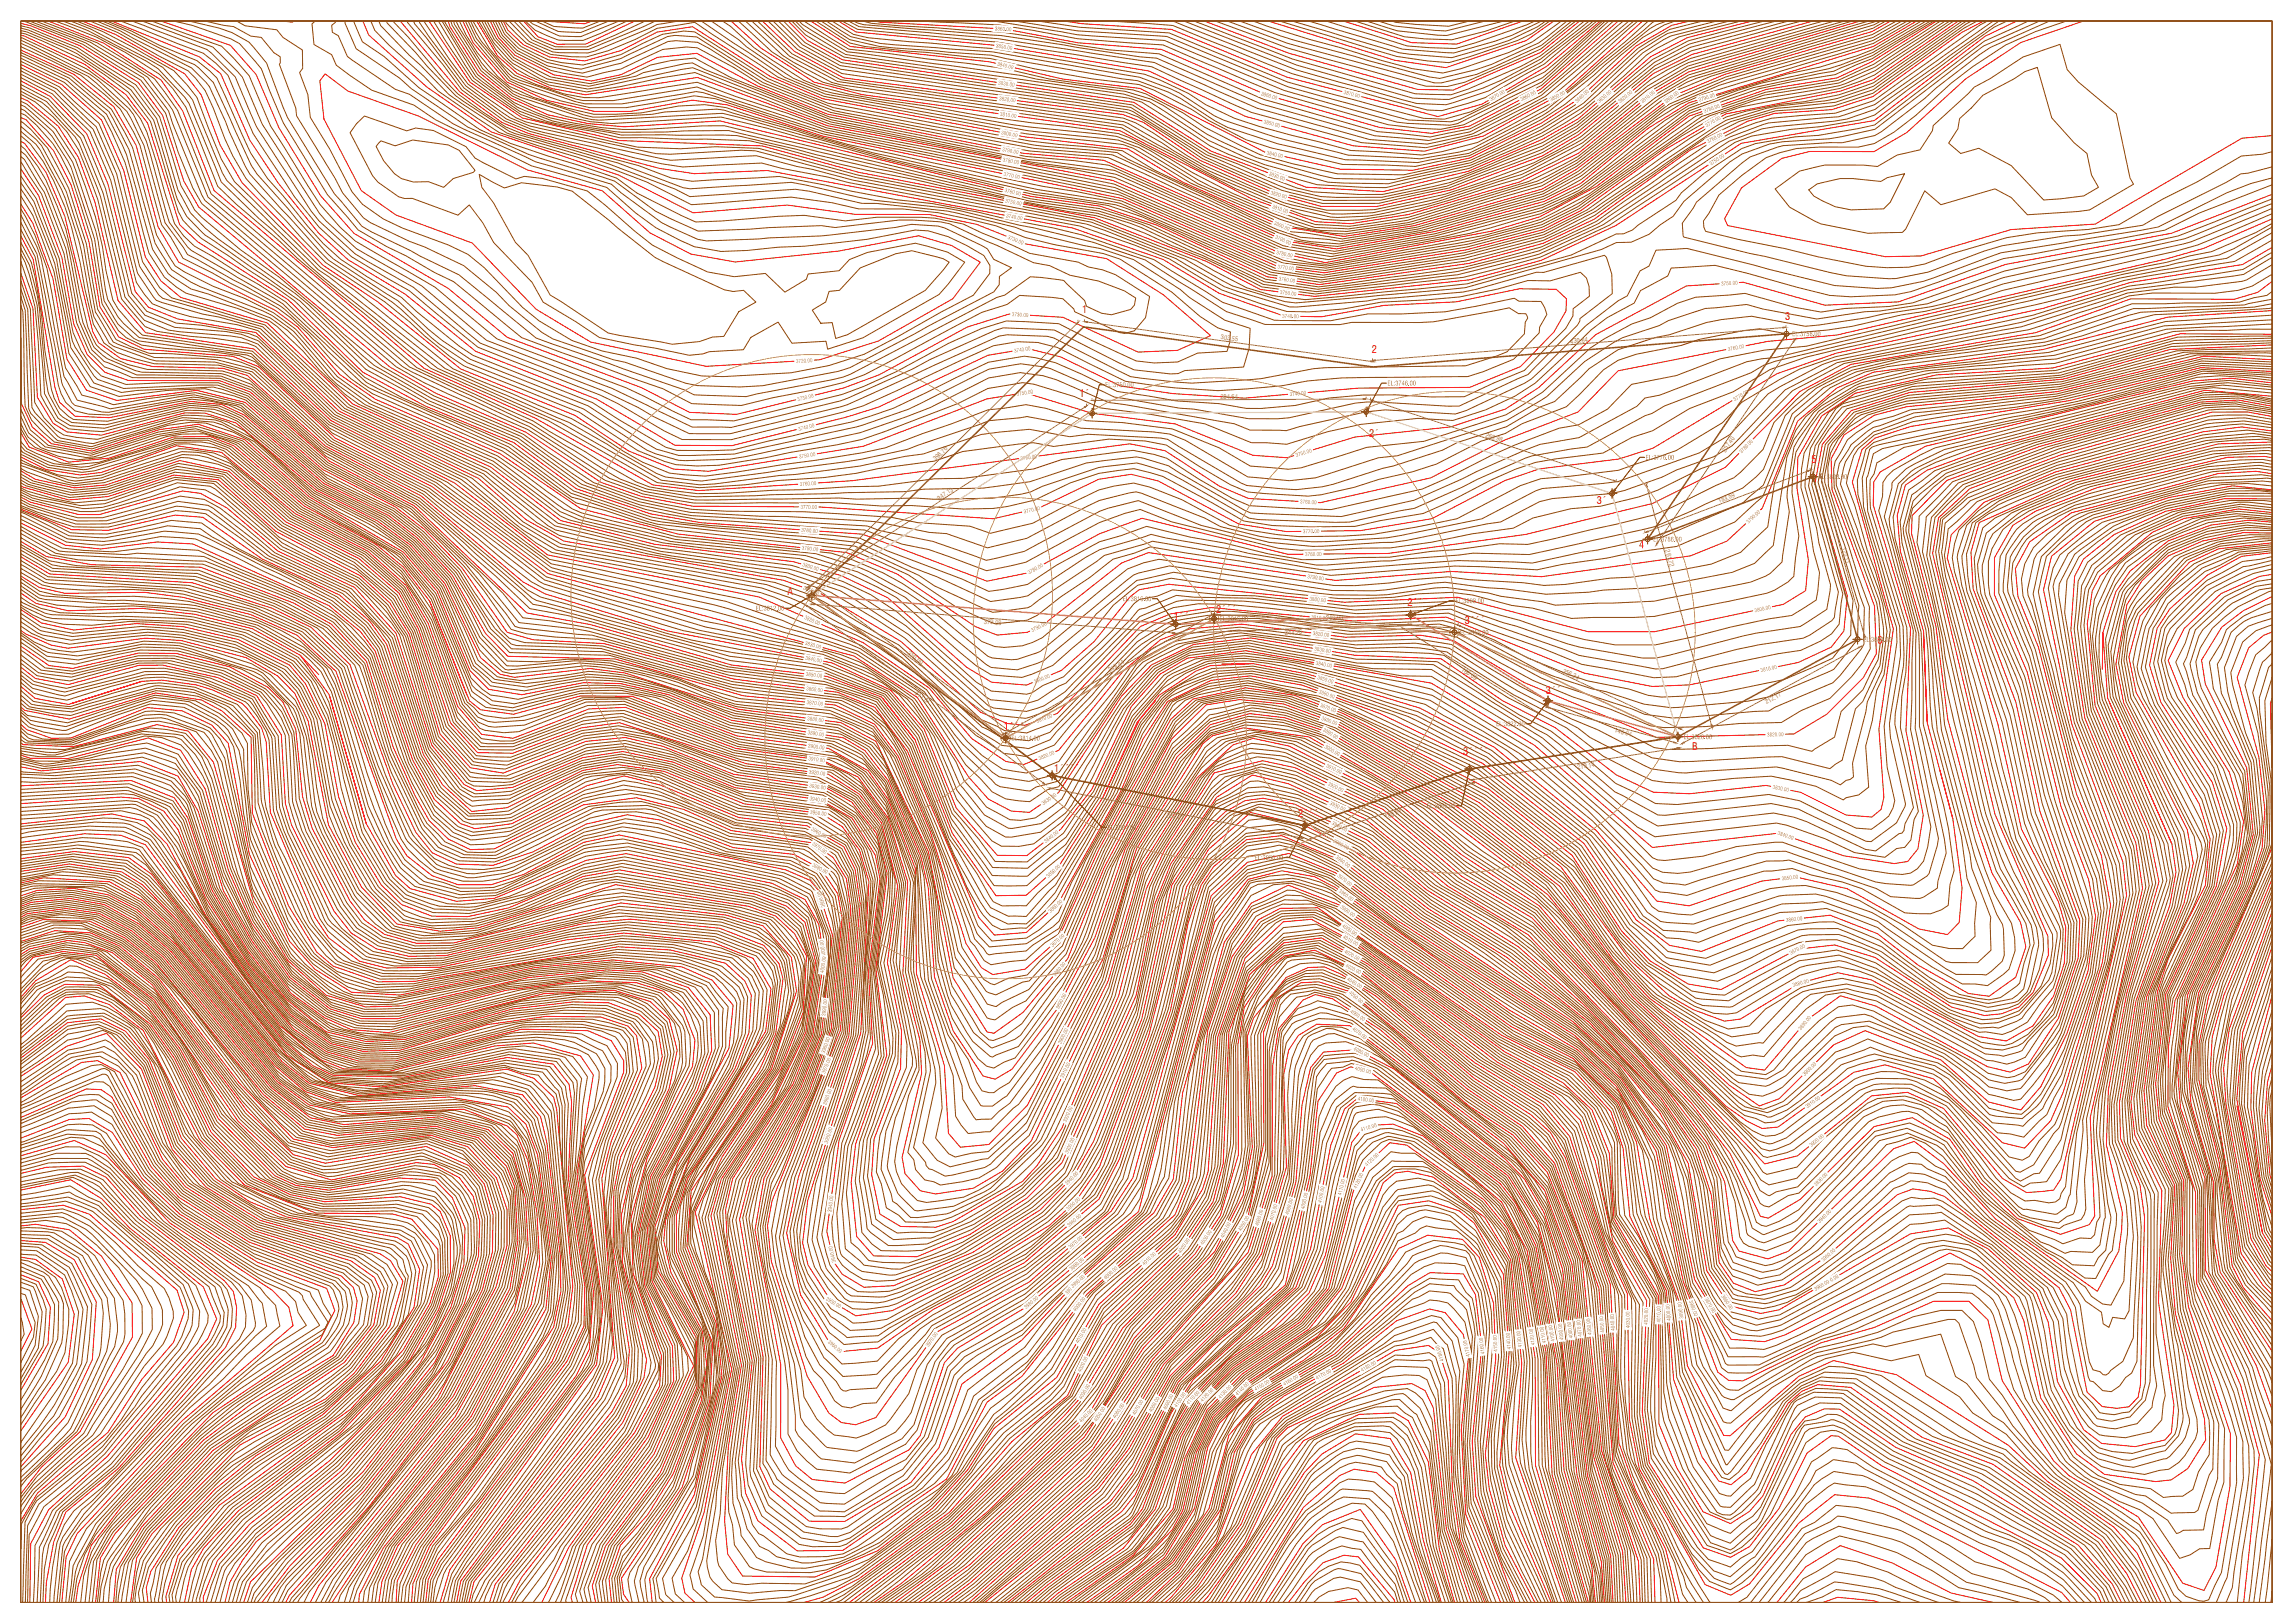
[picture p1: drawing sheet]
<svg xmlns="http://www.w3.org/2000/svg" width="1189mm" height="841mm" viewBox="0 0 1189 841" stroke-linecap="round" stroke-linejoin="round" font-family="sans-serif">
<defs><g id="words">
<g font-size="6.4" fill="#f00">
<text x="849" y="284">4</text>
<text x="520" y="378">1´´´</text>
</g>
<text font-size="6.4" fill="#00f" x="973" y="334">6</text>
<g font-size="5.3" fill="#f00">
<text x="561" y="162">1</text>
<text x="925" y="166">3</text>
<text x="711" y="183">2</text>
<text x="559" y="206">1´</text>
<text x="710" y="226">2´</text>
<text x="939" y="240">5</text>
<text x="828" y="261">3´</text>
<text x="408" y="308">A</text>
<text x="630" y="318">2´´´</text>
<text x="729" y="314">2´´</text>
<text x="608" y="322">1´´</text>
<text x="759" y="323">3´´´</text>
<text x="801" y="360">3´´</text>
<text x="877" y="389">B</text>
<text x="758" y="391">3´´´´</text>
<text x="546" y="400">1´´´´</text>
<text x="673" y="423">2´´´´</text>
</g>
<g font-size="4" fill="#00f">
<text x="929" y="174">EL:3758.00</text>
<text x="573" y="201">EL:3750.00</text>
<text x="719" y="200">EL:3746.00</text>
<text x="853" y="238">EL:3776.00</text>
<text x="943" y="248">EL:3808.00</text>
<text x="857" y="281">EL:3786.00</text>
<text x="582" y="311">EL:3816.00</text>
<text x="392" y="316">EL:3812.00</text>
<text x="754" y="313">EL:3808.00</text>
<text x="632" y="322">EL:3816.00</text>
<text x="757" y="329">EL:3816.00</text>
<text x="966" y="333">EL:3814.00</text>
<text x="775" y="376">EL:3822.00</text>
<text x="524" y="384">EL:3814.00</text>
<text x="873" y="383">EL:3820.00</text>
<text x="740" y="419">EL:3866.00</text>
<text x="574" y="430">EL:3824.00</text>
<text x="650" y="446">EL:3950.00</text>
</g>
<g font-size="3.3" fill="#00f">
<text x="633" y="176" transform="rotate(8 633 176)">303.55</text>
<text x="814" y="178" transform="rotate(-5 814 178)">430.64</text>
<text x="632" y="207">284.64</text>
<text x="770" y="226" transform="rotate(18 770 226)">268.98</text>
<text x="485" y="239" transform="rotate(-45 485 239)">396.76</text>
<text x="894" y="235" transform="rotate(-56 894 235)">257.40</text>
<text x="487" y="259" transform="rotate(-33 487 259)">347.13</text>
<text x="891" y="261" transform="rotate(-21 891 261)">183.59</text>
<text x="863" y="285" transform="rotate(75 863 285)">261.72</text>
<text x="954" y="284" transform="rotate(75 954 284)">175.11</text>
<text x="510" y="323" transform="rotate(5 510 323)">379.03</text>
<text x="687" y="321" transform="rotate(3 687 321)">249.93</text>
<text x="666" y="329" transform="rotate(-2 666 329)">244.26</text>
<text x="470" y="339" transform="rotate(37 470 339)">250.00</text>
<text x="757" y="348" transform="rotate(32 757 348)">168.09</text>
<text x="575" y="348" transform="rotate(-30 575 348)">249.44</text>
<text x="810" y="348" transform="rotate(25 810 348)">256.24</text>
<text x="474" y="360" transform="rotate(37 474 360)">311.67</text>
<text x="916" y="365" transform="rotate(-29 916 365)">212.17</text>
<text x="837" y="379" transform="rotate(15 837 379)">140.04</text>
<text x="818" y="399" transform="rotate(-9 818 399)">219.14</text>
<text x="604" y="423" transform="rotate(11 604 423)">267.72</text>
<text x="718" y="424" transform="rotate(-19 718 424)">180.61</text>
</g>
<g font-size="3.2" fill="#00f">
<text x="516" y="16" transform="rotate(3 516 16)">3860.00</text>
<text x="516" y="25" transform="rotate(9 516 25)">3850.00</text>
<text x="517" y="34" transform="rotate(13 517 34)">3840.00</text>
<text x="517" y="44" transform="rotate(8 517 44)">3830.00</text>
<text x="518" y="52" transform="rotate(7 518 52)">3820.00</text>
<text x="653" y="49" transform="rotate(16 653 49)">3860.00</text>
<text x="696" y="49" transform="rotate(15 696 49)">3870.00</text>
<text x="773" y="52" transform="rotate(-30 773 52)">3870.00</text>
<text x="789" y="52" transform="rotate(-27 789 52)">3860.00</text>
<text x="804" y="53" transform="rotate(-28 804 53)">3850.00</text>
<text x="817" y="54" transform="rotate(-43 817 54)">3840.00</text>
<text x="829" y="54" transform="rotate(-41 829 54)">3830.00</text>
<text x="840" y="54" transform="rotate(-39 840 54)">3820.00</text>
<text x="851" y="54" transform="rotate(-39 851 54)">3810.00</text>
<text x="863" y="54" transform="rotate(-37 863 54)">3800.00</text>
<text x="881" y="53" transform="rotate(-17 881 53)">3790.00</text>
<text x="518" y="60" transform="rotate(8 518 60)">3810.00</text>
<text x="883" y="59" transform="rotate(-19 883 59)">3780.00</text>
<text x="655" y="64" transform="rotate(15 655 64)">3850.00</text>
<text x="884" y="66" transform="rotate(-30 884 66)">3770.00</text>
<text x="519" y="70" transform="rotate(11 519 70)">3800.00</text>
<text x="885" y="74" transform="rotate(-27 885 74)">3760.00</text>
<text x="519" y="78" transform="rotate(11 519 78)">3790.00</text>
<text x="520" y="84" transform="rotate(11 520 84)">3780.00</text>
<text x="656" y="80" transform="rotate(13 656 80)">3840.00</text>
<text x="887" y="86" transform="rotate(-33 887 86)">3750.00</text>
<text x="520" y="91" transform="rotate(12 520 91)">3770.00</text>
<text x="657" y="91" transform="rotate(21 657 91)">3830.00</text>
<text x="520" y="99" transform="rotate(14 520 99)">3760.00</text>
<text x="658" y="101" transform="rotate(15 658 101)">3820.00</text>
<text x="521" y="105" transform="rotate(11 521 105)">3750.00</text>
<text x="659" y="108" transform="rotate(20 659 108)">3810.00</text>
<text x="521" y="113" transform="rotate(11 521 113)">3740.00</text>
<text x="660" y="116" transform="rotate(24 660 116)">3800.00</text>
<text x="522" y="124" transform="rotate(22 522 124)">3730.00</text>
<text x="661" y="123" transform="rotate(24 661 123)">3790.00</text>
<text x="661" y="132" transform="rotate(12 661 132)">3780.00</text>
<text x="662" y="139" transform="rotate(8 662 139)">3770.00</text>
<text x="663" y="145" transform="rotate(8 663 145)">3760.00</text>
<text x="892" y="148" transform="rotate(-4 892 148)">3750.00</text>
<text x="663" y="152" transform="rotate(7 663 152)">3750.00</text>
<text x="524" y="164" transform="rotate(3 524 164)">3730.00</text>
<text x="664" y="165" transform="rotate(1 664 165)">3740.00</text>
<text x="526" y="183" transform="rotate(-9 526 183)">3740.00</text>
<text x="896" y="182" transform="rotate(-11 896 182)">3760.00</text>
<text x="413" y="188" transform="rotate(-3 413 188)">3720.00</text>
<text x="413" y="208" transform="rotate(-14 413 208)">3730.00</text>
<text x="527" y="205" transform="rotate(-9 527 205)">3750.00</text>
<text x="668" y="205" transform="rotate(-5 668 205)">3740.00</text>
<text x="899" y="208" transform="rotate(-31 899 208)">3770.00</text>
<text x="414" y="223" transform="rotate(-14 414 223)">3740.00</text>
<text x="414" y="238" transform="rotate(-9 414 238)">3750.00</text>
<text x="529" y="239" transform="rotate(-8 529 239)">3760.00</text>
<text x="672" y="237" transform="rotate(-17 672 237)">3750.00</text>
<text x="903" y="235" transform="rotate(-45 903 235)">3780.00</text>
<text x="415" y="252" transform="rotate(-4 415 252)">3760.00</text>
<text x="415" y="264" transform="rotate(1 415 264)">3770.00</text>
<text x="674" y="261" transform="rotate(3 674 261)">3760.00</text>
<text x="531" y="266" transform="rotate(-13 531 266)">3770.00</text>
<text x="415" y="276" transform="rotate(4 415 276)">3780.00</text>
<text x="906" y="271" transform="rotate(-43 906 271)">3790.00</text>
<text x="675" y="276" transform="rotate(-1 675 276)">3770.00</text>
<text x="415" y="285" transform="rotate(6 415 285)">3790.00</text>
<text x="416" y="293" transform="rotate(16 416 293)">3800.00</text>
<text x="676" y="288">3780.00</text>
<text x="533" y="298" transform="rotate(-28 533 298)">3780.00</text>
<text x="677" y="300" transform="rotate(8 677 300)">3790.00</text>
<text x="416" y="305" transform="rotate(20 416 305)">3810.00</text>
<text x="679" y="311" transform="rotate(6 679 311)">3800.00</text>
<text x="909" y="317" transform="rotate(-12 909 317)">3800.00</text>
<text x="417" y="321" transform="rotate(24 417 321)">3820.00</text>
<text x="679" y="321" transform="rotate(5 679 321)">3810.00</text>
<text x="535" y="328" transform="rotate(-26 535 328)">3790.00</text>
<text x="680" y="329" transform="rotate(7 680 329)">3820.00</text>
<text x="417" y="334" transform="rotate(15 417 334)">3830.00</text>
<text x="417" y="342" transform="rotate(11 417 342)">3840.00</text>
<text x="681" y="337" transform="rotate(9 681 337)">3830.00</text>
<text x="682" y="345" transform="rotate(10 682 345)">3840.00</text>
<text x="417" y="350" transform="rotate(7 417 350)">3850.00</text>
<text x="682" y="352" transform="rotate(17 682 352)">3850.00</text>
<text x="913" y="348" transform="rotate(-12 913 348)">3810.00</text>
<text x="418" y="358" transform="rotate(7 418 358)">3860.00</text>
<text x="536" y="354" transform="rotate(-23 536 354)">3800.00</text>
<text x="683" y="359" transform="rotate(20 683 359)">3860.00</text>
<text x="418" y="365" transform="rotate(6 418 365)">3870.00</text>
<text x="684" y="366" transform="rotate(20 684 366)">3870.00</text>
<text x="418" y="373" transform="rotate(7 418 373)">3880.00</text>
<text x="537" y="375" transform="rotate(-20 537 375)">3810.00</text>
<text x="685" y="373" transform="rotate(20 685 373)">3880.00</text>
<text x="418" y="380" transform="rotate(9 418 380)">3890.00</text>
<text x="685" y="379" transform="rotate(30 685 379)">3890.00</text>
<text x="916" y="382" transform="rotate(-1 916 382)">3820.00</text>
<text x="419" y="387" transform="rotate(8 419 387)">3900.00</text>
<text x="686" y="388" transform="rotate(30 686 388)">3900.00</text>
<text x="419" y="394" transform="rotate(8 419 394)">3910.00</text>
<text x="539" y="394" transform="rotate(-22 539 394)">3820.00</text>
<text x="419" y="401" transform="rotate(7 419 401)">3920.00</text>
<text x="687" y="397" transform="rotate(27 687 397)">3910.00</text>
<text x="688" y="407" transform="rotate(25 688 407)">3920.00</text>
<text x="419" y="408" transform="rotate(8 419 408)">3930.00</text>
<text x="918" y="409" transform="rotate(11 918 409)">3830.00</text>
<text x="419" y="415" transform="rotate(8 419 415)">3940.00</text>
<text x="541" y="417" transform="rotate(-34 541 417)">3830.00</text>
<text x="689" y="417" transform="rotate(24 689 417)">3930.00</text>
<text x="420" y="422" transform="rotate(7 420 422)">3950.00</text>
<text x="420" y="430" transform="rotate(30 420 430)">3960.00</text>
<text x="690" y="427" transform="rotate(27 690 427)">3940.00</text>
<text x="421" y="438" transform="rotate(36 421 438)">3970.00</text>
<text x="542" y="437" transform="rotate(-38 542 437)">3840.00</text>
<text x="691" y="436" transform="rotate(28 691 436)">3950.00</text>
<text x="921" y="432" transform="rotate(20 921 432)">3840.00</text>
<text x="421" y="449" transform="rotate(28 421 449)">3980.00</text>
<text x="692" y="445" transform="rotate(37 692 445)">3960.00</text>
<text x="543" y="455" transform="rotate(-42 543 455)">3850.00</text>
<text x="693" y="454" transform="rotate(38 693 454)">3970.00</text>
<text x="923" y="456" transform="rotate(-7 923 456)">3850.00</text>
<text x="694" y="462" transform="rotate(35 694 462)">3980.00</text>
<text x="428" y="470" transform="rotate(-108 428 470)">3990.00</text>
<text x="544" y="473" transform="rotate(-42 544 473)">3860.00</text>
<text x="694" y="470" transform="rotate(35 694 470)">3990.00</text>
<text x="926" y="478" transform="rotate(-6 926 478)">3860.00</text>
<text x="695" y="480" transform="rotate(35 695 480)">4000.00</text>
<text x="545" y="491" transform="rotate(-42 545 491)">3870.00</text>
<text x="696" y="486" transform="rotate(28 696 486)">4010.00</text>
<text x="428" y="496" transform="rotate(-99 428 496)">4000.00</text>
<text x="696" y="494" transform="rotate(29 696 494)">4020.00</text>
<text x="928" y="495" transform="rotate(-28 928 495)">3870.00</text>
<text x="697" y="501" transform="rotate(26 697 501)">4030.00</text>
<text x="427" y="504" transform="rotate(-82 427 504)">4000.00</text>
<text x="547" y="506" transform="rotate(-50 547 506)">3880.00</text>
<text x="698" y="508" transform="rotate(32 698 508)">4040.00</text>
<text x="699" y="515" transform="rotate(40 699 515)">4050.00</text>
<text x="929" y="511" transform="rotate(-15 929 511)">3880.00</text>
<text x="428" y="527" transform="rotate(-84 428 527)">3990.00</text>
<text x="549" y="523" transform="rotate(-62 549 523)">3890.00</text>
<text x="700" y="525" transform="rotate(33 700 525)">4060.00</text>
<text x="701" y="533" transform="rotate(38 701 533)">4070.00</text>
<text x="933" y="534" transform="rotate(-50 933 534)">3890.00</text>
<text x="427" y="546" transform="rotate(-70 427 546)">3980.00</text>
<text x="550" y="541" transform="rotate(-63 550 541)">3900.00</text>
<text x="701" y="544" transform="rotate(27 701 544)">4080.00</text>
<text x="428" y="557" transform="rotate(-68 428 557)">3970.00</text>
<text x="702" y="554" transform="rotate(14 702 554)">4090.00</text>
<text x="935" y="558" transform="rotate(-45 935 558)">3900.00</text>
<text x="551" y="559" transform="rotate(-64 551 559)">3910.00</text>
<text x="428" y="573" transform="rotate(-70 428 573)">3960.00</text>
<text x="703" y="570" transform="rotate(7 703 570)">4100.00</text>
<text x="937" y="574" transform="rotate(-36 937 574)">3910.00</text>
<text x="553" y="582" transform="rotate(-67 553 582)">3920.00</text>
<text x="705" y="586" transform="rotate(-17 705 586)">4110.00</text>
<text x="429" y="593" transform="rotate(-73 429 593)">3950.00</text>
<text x="553" y="598" transform="rotate(-66 553 598)">3930.00</text>
<text x="939" y="594" transform="rotate(-39 939 594)">3920.00</text>
<text x="708" y="605" transform="rotate(-43 708 605)">4120.00</text>
<text x="553" y="614" transform="rotate(-45 553 614)">3940.00</text>
<text x="703" y="616" transform="rotate(-64 703 616)">4120.00</text>
<text x="941" y="615" transform="rotate(-45 941 615)">3930.00</text>
<text x="685" y="623" transform="rotate(-79 685 623)">4100.00</text>
<text x="695" y="620" transform="rotate(-77 695 620)">4110.00</text>
<text x="431" y="628" transform="rotate(-82 431 628)">3940.00</text>
<text x="554" y="627" transform="rotate(-42 554 627)">3950.00</text>
<text x="668" y="630" transform="rotate(-74 668 630)">4080.00</text>
<text x="676" y="627" transform="rotate(-77 676 627)">4090.00</text>
<text x="554" y="636" transform="rotate(-40 554 636)">3960.00</text>
<text x="652" y="635" transform="rotate(-73 652 635)">4060.00</text>
<text x="660" y="633" transform="rotate(-74 660 633)">4070.00</text>
<text x="943" y="634" transform="rotate(-44 943 634)">3940.00</text>
<text x="634" y="642" transform="rotate(-63 634 642)">4040.00</text>
<text x="643" y="638" transform="rotate(-59 643 638)">4050.00</text>
<text x="555" y="647" transform="rotate(-41 555 647)">3970.00</text>
<text x="623" y="645" transform="rotate(-56 623 645)">4030.00</text>
<text x="433" y="654" transform="rotate(-103 433 654)">3940.00</text>
<text x="612" y="650" transform="rotate(-56 612 650)">4020.00</text>
<text x="945" y="654" transform="rotate(-41 945 654)">3950.00</text>
<text x="555" y="658" transform="rotate(-40 555 658)">3980.00</text>
<text x="593" y="656" transform="rotate(-42 593 656)">4010.00</text>
<text x="573" y="663" transform="rotate(-42 573 663)">4000.00</text>
<text x="553" y="671" transform="rotate(-46 553 671)">3990.00</text>
<text x="892" y="672" transform="rotate(57 892 672)">3960.00</text>
<text x="941" y="669" transform="rotate(-30 941 669)">3960.00</text>
<text x="428" y="674" transform="rotate(31 428 674)">3950.00</text>
<text x="875" y="674" transform="rotate(69 875 674)">3980.00</text>
<text x="883" y="673" transform="rotate(59 883 673)">3970.00</text>
<text x="532" y="678" transform="rotate(-40 532 678)">3980.00</text>
<text x="557" y="680" transform="rotate(-52 557 680)">4000.00</text>
<text x="872" y="683" transform="rotate(-97 872 683)">3990.00</text>
<text x="837" y="690" transform="rotate(-93 837 690)">4040.00</text>
<text x="845" y="688" transform="rotate(-91 845 688)">4030.00</text>
<text x="854" y="687" transform="rotate(-88 854 687)">4020.00</text>
<text x="861" y="685" transform="rotate(-90 861 685)">4010.00</text>
<text x="866" y="684" transform="rotate(-95 866 684)">4000.00</text>
<text x="429" y="696" transform="rotate(41 429 696)">3960.00</text>
<text x="801" y="696" transform="rotate(-101 801 696)">4110.00</text>
<text x="806" y="695" transform="rotate(-100 806 695)">4100.00</text>
<text x="810" y="694" transform="rotate(-96 810 694)">4090.00</text>
<text x="815" y="693" transform="rotate(-97 815 693)">4080.00</text>
<text x="820" y="693" transform="rotate(-96 820 693)">4070.00</text>
<text x="825" y="692" transform="rotate(-96 825 692)">4060.00</text>
<text x="831" y="691" transform="rotate(-95 831 691)">4050.00</text>
<text x="481" y="698" transform="rotate(-54 481 698)">3970.00</text>
<text x="559" y="696" transform="rotate(-60 559 696)">4010.00</text>
<text x="769" y="702" transform="rotate(-97 769 702)">4160.00</text>
<text x="776" y="700" transform="rotate(-93 776 700)">4150.00</text>
<text x="783" y="699" transform="rotate(-94 783 699)">4140.00</text>
<text x="789" y="698" transform="rotate(-96 789 698)">4130.00</text>
<text x="795" y="697" transform="rotate(-99 795 697)">4120.00</text>
<text x="748" y="705" transform="rotate(-108 748 705)">4180.00</text>
<text x="762" y="703" transform="rotate(-103 762 703)">4170.00</text>
<text x="560" y="711" transform="rotate(-64 560 711)">4020.00</text>
<text x="706" y="711" transform="rotate(-30 706 711)">4180.00</text>
<text x="666" y="718" transform="rotate(-31 666 718)">4160.00</text>
<text x="683" y="715" transform="rotate(-29 683 715)">4170.00</text>
<text x="561" y="725" transform="rotate(-59 561 725)">4030.00</text>
<text x="632" y="725" transform="rotate(-46 632 725)">4130.00</text>
<text x="641" y="723" transform="rotate(-44 641 723)">4140.00</text>
<text x="651" y="721" transform="rotate(-31 651 721)">4150.00</text>
<text x="597" y="732" transform="rotate(-61 597 732)">4080.00</text>
<text x="604" y="731" transform="rotate(-63 604 731)">4090.00</text>
<text x="610" y="730" transform="rotate(-56 610 730)">4100.00</text>
<text x="616" y="728" transform="rotate(-47 616 728)">4110.00</text>
<text x="623" y="727" transform="rotate(-46 623 727)">4120.00</text>
<text x="560" y="737" transform="rotate(-44 560 737)">4040.00</text>
<text x="568" y="737" transform="rotate(-56 568 737)">4050.00</text>
<text x="578" y="735" transform="rotate(-56 578 735)">4060.00</text>
<text x="588" y="733" transform="rotate(-59 588 733)">4070.00</text>
</g>
</g></defs>
<!-- layer: C-TOPO-MAJR -->
<g fill="none" stroke="#f00" stroke-width=".52">
<path d="M11 12l5 1 25 11 31 19 12 17 11 34 8 13 99 83 24 14 47 20 38 26 21 7 27 5 66 1 90 6 23-6 31-15 17-2 14 3 42 23 25 3h38l37-6 38-20 18-6 41-5 18-6 64-38 31-11 107-23 45-14 58-9 15-9M11 18l33 15 21 16 12 15 16 52 9 9 47 30 39 38 32 17 46 19 33 24 38 13 27 5 83 6 64 24 21-4 38-20 22-8 75 18h52l72-10 66-16 37-19 39-39 26-14 96-17 49-17h54l12-4 7-5M25 11l29 11 29 19 12 16 16 42 109 92 57 26 61 34 24 3 80-5 143-19 19 4 28 18 15 6 37 2 57-12 39-20 38-15 21-21 77-15 36-3 170-40 20-5 35-16M43 11l17 7 36 20 8 11 10 26 12 20 41 42 29 19 43 35 59 24 28 19 23 9 18 1 81-13 63-24 20-4 35 11 43 6 40 16 18 1 35-11 50-5 28-9 17-11 30-28 47-25 29-2 43 12 38-2 55-19 86-16 52-20M58 11l45 19 11 8 15 35 15 22 21 26 15 14 30 17 37 30 62 25 41 24h29l59-15 17-5 57-27 21-3 17 4 31 15 27 4 37 2 59-5h58l26-11 17-18 7-11v-6l-5-5h-20l-32 6-38 2-32 6h-20l-33-12-29-18-47-16-158-30-38 2-18-3-68-18-14-5-22-16-30-37M84 11l35 12 14 16 12 27 21 35 18 20 48 29 31 25 69 26 25 13 25 1 55-14 19-7 45-25 22-6 28 1 39 18h20l17-8-24-21-29-19-42-8-26-10-24-5h-39l-35-5-49 4-38-19-66-23-34-23-30-27-3-7M147 11l4 1 1-1M222 11l22 32 27 18 50 12 74 3 50 13 122 24 59 23 27 14 28 4 80-9 38-10 38-18 65-43 69-12 58-43 16-8M232 11l1 3 15 24 17 13 19 9 21 4 18 2 50-3 162 39 35 5 29 10 58 26 27 4 77-11 39-10 26-12 50-36 30-15 14-4 29-2 22-7 46-33 11-6M240 11l5 11 18 21 20 9 25 6h19l32-6 18 2 49 16 156 33 80 35 24 3 74-12 40-10 19-10 45-32 30-18 60-12 17-6 44-30M247 11l11 18 10 9 18 8 17 3 58-9 68 25 148 29 86 37 24 5 86-16 25-8 30-15 48-37 40-14 36-6 18-8 33-21M254 11l4 8 9 10 20 10 19 3 16-3 19-9 20-2 32 17 36 14 101 20 42 4 94 42 27 4 51-9 56-16 19-9 35-29 21-13 96-29 22-13"/>
<path d="M261 11l2 5 8 7 14 7 18 2 19-6 19-9 18-3 40 26 27 11 105 20 53 6 29 17 52 23 32 6 36-6 66-19 18-10 50-38 27-11 76-23 10-5M271 11l8 8 10 4h15l25-12M285 11l18 1 4-1M379 11l16 14 27 18 25 6 133 19 69 35 33 12 18 1 30-5 58-17 30-15 38-30 19-12 89-26M395 11l17 16 25 13 145 19 11 4 29 20 39 18 24 6h28l39-9 47-17 19-11 39-32 20-10 62-17M409 11l9 10 19 10 151 22 40 25 49 19 40 2 44-10 38-17 19-10 38-33 18-9 34-9M420 11l21 13 72 8 38 9 40 5 64 33 40 9h37l30-6 37-18 20-13 29-27 18-11 10-2M435 11l9 6 72 6 80 14 50 23 55 16 37 2 31-8 41-22 41-37M454 11l67 4 38 7 43 4 54 23 59 17 27 3 20-4 37-19 40-35M552 11l9 1 46 3 60 25 78 20 23-6 34-20 27-23M624 11l44 16 67 19 18 1 45-20 21-16M658 11l65 20 26 4 42-14 14-10"/>
<path d="M696 11l36 11 23 1 34-12M749 11h4M1080 11l-33 11-28 19-31 28-17 10-33-1-15 4-21 15-8 16 1 4 82 16h19l46-14 44-3 76-44 15-2M1177 11h.1M11 26l27 13 21 16 12 20 11 43 11 18 50 25 11 9 22 24 19 13 64 28 42 29 50 13 88 9 26 12 41 27 11 4 15-1 9-4 40-32 14-6 97 15 60-5 47 3 77-11 19-8 18-17 19-45 20-17 19-8 88-12 64-17 54-3M11 33l21 11 21 18 11 26 11 45 8 13 11 8 44 13 45 42 71 33 37 28 48 12 72 9 25 7 24 12 41 36 13 8 18 1 18-8 17-15 19-23 4-3 16-3 91 9 58-3 68 18h35l66-14 12-7 1-16-6-37 1-16 12-21 18-12 42-10 60-3 66-18h47M168 38l12 9 37 13 56 28 39 11 25 22 21 11 23 4 54-6 41-8 17 5 15 9-14 19-39 22-30 9-59 4-60-13-28-17-33-34-40-15-18-12-19-37-2-20zM11 42l15 8 19 19 11 26 14 56 7 8 15 6 41 7 43 41 72 35 25 21 19 11 114 21 20 7 41 24 41 37 14 6 9 1 17-6 43-45 15-7 22-3 74 7 48-2 71 29 35 7 20-1 56-12 17-8 7-8 1-18-16-58 3-21 16-17 30-10 79-6 56-16 52-2M11 51l4 1 15 13 11 17 8 23 12 51 15 16 55 9 41 37 64 32 48 38 109 21 54 24 34 23 23 27 17 12 9 1 19-7 33-42 19-16 16-5 26-3 54 7 39-1 17 3 37 22 68 28 72-2 17-10 19-19 6-12-1-25-22-60v-16l7-13 15-10 17-4 78-8 76-18 35 1M11 61l3 1 14 16 9 18 9 30 6 33 10 16 13 6 46 4 13 5 40 37 50 25 60 45 159 43 32 21 27 42 10 11 12 6 9 1 16-10 32-50 16-16 22-11 29-3 54 9 45 1 32 22 27 14 32 25 19 9h19l39-4 18 4 24 11 13 1 5-4 1-6-2-35 7-52-21-76 5-17 7-6 18-6 83-13 68-17 36 1M11 73l2 1 11 15 10 23 14 60 3 6 12 8 16 4 36 1 13 4 41 36 49 26 53 45 11 6 64 19 85 16 31 15 17 20 17 41 21 24h15l18-13 16-21 20-43 15-17 14-8 31-4 96 17 53 32 61 53 66-7 33 11 27 5 7-2 5-6 3-18-9-43 2-53-19-64v-12l3-5 24-14 138-34 20-1 21 2M11 88l9 13 12 32 6 35 7 16 9 9 12 4h48l16 6 41 36 44 23 58 56 33 6 73 21 50 6 28 10 17 22-16-21"/>
<path d="M11 106l6 10 10 28 8 42 10 16 16 6 41-6 25 6 40 35 38 20 15 12 20 19 23 34 13 4 37 2 67 18 54 7 19 8 17 22 37 86 8 10 17-2 16-15 33-58 11-27 13-20 23-10 20-3 27 5 40 15 53 26 53 41 27 40 17 13 17 3 39-16 27-3 25 10 21 16 26 15 11 1 14-10 5-15-3-13-15-26-8-24-15-55-6-48-12-49v-9l18-18 48-18 83-23 20-1 17 4M11 122l6 12 12 67 2 7 8 8h18l42-8 16 2 12 5 41 36 33 16 15 12 18 19 18 30 11 12 56 1 66 20 48 4 20 10 13 17 16 39 19 58 8 12 6 4 16-3 17-15 22-47 37-67 11-11 27-6 26 4 25 10 76 39 43 34 26 40 14 15 20 12 17 3 39-21 20-2 21 6 39 26 17 4 9-1 9-3 8-8 8-19-1-10-27-63-32-135 3-19 16-15 48-17 77-22 19-1 12 3M11 142l6 18 2 46 9 13 7 5 18 2 43-12h10l16 5 42 35 32 16 17 12 17 20 19 39 10 8 8 2 39-5 18 3 58 18 54 7 18 10 27 57 13 66 18 28h3l15-10 23-28 19-47 35-67 18-18 18-2 22 2 28 10 74 41 42 33 36 49 20 18 13 7 16 6 8-1 31-19 19-5 18 4 55 29 15 2 14-7 10-16 6-17 1-19-4-13-19-37-13-55-26-86 2-12 17-17 37-15 76-21 21-3 15 2M11 175v34l6 12 10 9 21 4 35-11 20-3 24 8 33 30 49 28 18 20 17 41 9 10 17 3 32-6h20l24 6 33 13 58 9 11 7 12 15 17 40 4 16 3 46 10 28 15 24 7 1 8-5 23-30 20-38 16-46 27-48 17-16 21-6 18 2 23 8 67 39 52 40 28 39 19 19 50 36 10 2 22-27 17-12 18 5 58 32 12 3 9-5 16-23 10-32 1-19-21-56-12-57-22-59-2-19 5-15 48-22 76-19 27-1M1177 205l-34-3-114 31-30 11-12 7-4 16 2 19 12 41M11 224l4 8 21 7 20-2 34-11h19l12 5 37 31 37 20 14 12 14 18 19 48M11 237l13 6 18 3 11-1 38-14 24 3 38 32 38 20 19 17 12 20 15 43 13 15 16 2 39-16h19l57 21 45 6 19 9 15 21 10 33-2 47 9 35 1 17-10 44 1 8 8 9 8 2 19-3 16-9 14-16 40-83 17-59 29-46 19-17 10-3 19 4 53 26 37 30 40 26 43 51 53 53 11 8 8 4 8-1 40-28 16-4 25 7 36 33 11 3 14-14 6-15 21-67 4-30-5-26-13-32-20-76-10-26-2-14 8-14 21-15 77-21 19-1 8 1M1177 237h-3h-20l-67 16-32 12-12 7-9 17v19l17 40 17 70 14 38 4 19-4 28-11 33-13 27-11 12-16-4-25-22-39-15-17 7-28 28-10 4-16-11-50-46-44-52-58-45-66-37-34-5-16 4-5 4-34 55-18 57-39 76-20 20-14 1-6-7-3-35-14-48-1-54-14-36-10-15-21-11-47-7-54-20h-27l-35 9-17-2-6-5-20-51M11 244l7 4 21 5 16-2 38-12 26 5 29 26 38 19 21 18 10 19 17 49 14 15h18l35-13 20-2 66 21 42 5 16 11 12 15 8 32-5 40 7 35v20l-14 36-1 19 4 20 11 7h18l9-3 36-21 7-8 13-19 30-69 14-55 10-21 25-39 25-7 17 4 46 21 41 35 36 22 121 127 16-4 39-31 19-2 18 8 31 37 12 7 14-1 4-6 34-147-2-17-26-72-15-69 4-18 22-18 39-12 33-6 20 2M11 252l25 7 20-2 34-11 23 3 30 26 44 23 15 14 10 17 16 51 16 18 17 3 43-17 20-2 19 5 37 14 48 7 13 8 13 16 6 21-6 49 6 45-17 46-2 20 3 28 9 10h22l28-11 29-19 18-19 39-86 9-47 9-21 24-35 18-11 19 4 39 18 43 35 42 25 85 88 20 26 15 32 4 1 17-10 38-37 20-5 19 11 16 23 20 18 22 9 15-5 3-5-3-51 27-119-3-23-27-65-7-45 2-28 5-9 16-13 26-12 31-7 24 1M11 258l5 2 25 7h10l44-13 9 2 14 7 26 23 40 18 21 24 19 58 17 21 6 3 19-2 36-15 21-4 26 6 32 13 44 6 17 10 12 19 2 12-6 49 2 37-17 50-7 47 4 16 4 6 12 7 15-1 41-17 35-22 17-17 11-19 25-63 15-69 20-30 8-8 10-6 10-1 16 3 38 18 30 26 48 30 34 30 43 44 21 28 9 20 4 30 3 5 15 4 11-4 54-53 11-4 15 12 27 29 53 37 11-21 2-11v-9l-8-35 1-28 9-50 17-58-6-26-27-65-4-43 2-17 4-8 27-22 17-7 28-5 17 2M11 264l26 10 19 1 35-8 14 1 31 22 40 18 16 14 8 12 19 57 10 16 15 13 19-1 39-20 18-3 24 4 42 17 39 4 12 7 8 12 5 17-4 78-27 87-3 22 3 11 12 19 13 8 19-3 50-25 31-19 13-12 13-18 25-69 20-76 11-20 22-19 28 7 26 13 38 30 41 25 42 34 37 39 19 27 8 23 4 35 7 11 12 4 15-3 21-15 37-32 8-3 9 1 8 3 59 47 6 12 9 42 7 8 8 1 6-1 5-5 1-6 2-87-2-17-10-24-1-19 9-52 17-50 4-17-2-15-34-75-2-34v19"/>
<path d="M11 271l23 12 18 1 30-3 18 1 70 32 17 13 7 10 20 57 11 20 14 13 7 2 19-2 39-20 19-5 19 5 41 17 35 4 19 11 6 12 3 17-6 69-26 73-6 29 7 32 14 24 7 5 19-1 29-21 47-24 39-33 10-21 27-76 9-46 7-19 6-10 17-14 18-2 32 13 39 30 80 53 25 23 20 25 15 26 10 56 11 18 17 4 9-2 68-40 20-3 20 11 25 23 6 15 5 31 14 25 9 7 18 2 15-4 3-4 2-14-8-53 1-58-14-29-2-17 9-55 19-48 5-21-3-17-33-66-4-20 5-31 8-12 14-13 18-8 21-4h14M1177 271l-11-1-20 2-22 8-20 16-7 11-7 21M11 281l13 7 24 5 56 1 48 18 20 11 18 20 14 44 11 25 7 13 10 10 12 5h12l46-23 28-4 24 6 25 11 42 7 11 7 7 11 2 16-5 63-36 88-2 13 2 18 18 60 11 19 7 5 7 1 11-3 32-45 47-26 43-36 11-18 41-146 19-17 21-5 24 10 32 25 92 59 24 23 24 35 14 69 19 31 18 1 10-3 86-43 16 9 17 15 5 11 9 40 18 29 15 11 26 4 8-1 9-6 9-15-1-11-15-54-2-29 2-38-14-31-2-18 7-51 6-17 19-38 2-24-5-18-33-58-4-19 6-21 26-28 15-7 27-3M11 298l9 6 14 3h41l20 3 35 8 24 11 20 19 31 87 6 8 13 11 13 4h18l16-5 31-17 19-3 86 18 13 5 4 5 7 23-5 52-11 28-26 46-6 22 12 71-1 57 5 12 20 16h19l34-20 15-18 12-33 31-23 27-29 41-37 10-17 5-44 22-79 13-20 20-9 26 10 89 63 32 16 24 23 9 21 7 40 15 43 4 33 19 36h4l35-31 18-8 33 7 58 37 20 19 35 23 12 14 12 25M1177 286l-15 2-18 10-19 17-7 11-4 19 6 19 26 41 8 24-5 30-27 56-5 47 2 18 13 31-1 39 3 27 22 66v27l-8 42-6 12-11-4-23-34-36-21-8-8-26-42-8-31-10-10h-18l-30 14-29 8-40 20-7-1-6-4-18-47-14-68-20-33-21-19-35-21-90-63-11-6-17-3-17 5-18 22-39 150-59 50-35 21-7 7-12 38-6 7-33 18-17-2-9-7-7-15v-38l-14-70 5-26 23-46 12-32 5-57-2-13-8-13-15-7-31-4-37-14-18-3-21 5-28 14-20 7h-19l-13-6-8-11-12-25-23-62-20-19-20-10-41-13-74-5-15-8M1177 298l-6 1-20 9-19 18-8 16 7 20 24 38 8 26-3 22-33 71-3 24v30l14 45v47l23 53 10 36-8 76M11 307l8 6 16 3 39-1 27 3 30 8 25 14 15 20 19 67-19-66M11 316l10 7 17 3 33-3 24 2 28 6 27 14 8 9 10 21 7 38 9 23 14 22 10 11 16 6h18l22-5 38-16 19-3 70 12 17 7 9 8 6 20-5 37-18 38-26 38-6 19 16 77-7 43-1 38 1 17 8 12h37l33-13 28-23 19-19 13-22 33-26 21-38 40-36 14-24 3-9 5-70 14-40 20-19 15-2 22 13 78 56 30 16 15 14 9 23 2 33 24 40v67l9 23 14 22 14 7 10-7 7-8 14-32 8-9 9-4h8l30 20 39 17 55 34 18 20 4 9M1177 309l-14 7-12 9-10 17 2 12 21 44 4 35-7 26-27 56-5 41 1 18 13 37v47l26 49 8 23M11 327l2 2 14 5 8 2 40-5 19 1 34 9 16 9 9 9 7 15 10 53 17 33 19 19 22 4 20-2 71-23 69 12 14 5 10 9 6 11-2 30-11 29-31 45-14 29 19 82-14 74-12 34 2 8 5 4M11 335l14 10 13 1 34-8 19 1 28 7 20 10 8 8 6 14 4 35 5 16 19 38 8 10 10 7 17 5h19l87-21 54 6 19 6 15 16 3 18-13 40-42 63-2 29 15 40 3 27-14 62-23 43 1 12M156 340l9 10"/>
<path d="M1177 328l-4 1-8 7-6 15 12 41 3 28-2 20-6 19-27 56-5 39 1 18 12 41v29l4 17 26 41M11 346l7 6 17 3 37-10h12l29 6 20 9 13 21 2 35 3 12 22 44 9 12 13 8 17 4 19-1 72-17 24-2 46 5 23 9 8 9 2 8-4 29-8 18-38 56-5 20v19l18 47-1 30-14 45-32 47 1 8 3 4M11 356l7 6 18 3 38-12-37 12M74 353a84 84 0 0 1 51 11l3 3 8 10 2 7 2 37 23 54 7 11 16 12 14 4 28-1 65-14 30-4 46 5 21 9 10 15-3 22-39 65-13 33-1 11 4 17 16 30 2 17-3 19-14 38-13 21-14 16-6 17 1 12M633 344h16l-22 1-7 3-19 12-12 14-17 39M649 344l29 5 58 18 38 20 53 44 32 36 16 2 38-12 18-3 26 7 37 20 15 3 6-6 2-18-5-36-7-25M11 366l2 2 23 5 45-14 23 4 11 5 15 14 1 39 19 48 14 24 9 8 23 8h19l105-18 28 1 28 7 10 9 3 8-1 19-7 19-29 47-13 35 2 22 20 35v26l-19 44-28 38-7 21 2 8M11 375l3 3 13 5 10-1 39-15 18 1 16 8 8 9 11 58 21 45 13 14 19 12 25 2 70-15 41-4 35 4 16 7 11 13-2 22-36 68-7 26 3 27 21 44-20 45-35 47-8 28 1 2M599 363l-8 10-19 40-23 36-17 15h-16l-22-32-20-49M999 374l-2-47 2 48 13 49M1093 364l33 73M1177 362v3v33"/>
<path d="M11 385l1 1 26 1 43-12 17 4 13 16 20 72 18 31 20 18 20 6 20-1 65-14 40-4 19 1 24 8 11 14 1 18-8 21-24 45-6 29 3 27 14 32 1 18-13 29-41 57-14 28M11 391l5 2h19l42-11 17 7 12 20 12 42 12 27 20 29 21 16 16 5h19l56-15 40-5 28 1 14 5 10 9 6 16-1 13-24 48-8 31 1 29 15 42-1 16-13 24-59 75-7 13M11 397l10 2 52-4 19 7 11 18 13 42 15 26 20 27 17 12 14 7 19 1 81-20 36-2 19 6 10 9 4 16-4 20-19 40-6 26 1 24 12 51-1 9-11 23-66 84-3 9M11 407l57-3 22 9 7 11 13 37 18 31 20 26 21 17 21 5 20-1 56-16 31-4 18 1 16 6 10 8 2 13-4 16-17 37-4 17v30l8 53-1 18-8 13-71 89-3 10M11 416l52-3 9 1 13 6 7 10 14 35 23 34 21 27 21 15 17 4 19-1 46-13 30-4h28l14 5 5 5 3 16-16 38-5 19 7 93-9 21-71 95-2 11M11 427l47-5 17 3 12 12 20 38 23 32 22 26 17 12 17 5h19l65-17 35 1 12 5 6 11v6l-20 53 9 68-3 30-76 106-5 17M11 436l33-4 19 1 12 5 70 94 21 17 12 5 23 1 55-13 20-2 25 7 6 10-8 51 9 62-3 29-6 14-72 95-5 11-1 11M190 427l15 27 8 6 24 7 19-2 48-19 20-4 76 16 17 8 7 13 3 17-6 40-10 26-31 49-4 16 1 18 13 60-6 51 2 18 7 14 20 16 24-1 54-37 21-39 18-14 33-43 46-40 7-18 10-78 12-38 14-19 11-6 20-1 95 66 38 19 19 21 6 19 4 35 19 39 3 46 15 40 9 12 6 2 8-6 22-36 7-6 8-3 17 1 37 26 37 14 56 39 13 17 8 15M1177 439l-32 77-5 25v19l10 42 7 54 6 11 14 17M11 445l28-4 28 3 12 9 67 86 16 13 11 5 36 1 54-10 24 3 8 11 1 9-1 39 8 56v21l-9 18-71 96-9 20-1 9M11 452l25-4 27 4 11 6 19 20 56 69 21 14 28 2 65-9 14 5 10 9 2 7 8 92-3 20-8 18-70 95-10 19-1 11M11 458l12-3 34 2 17 10 15 14 57 69 14 11 26 7 60-5 25 4 9 12 3 13 7 58 1 19-4 19-42 65-39 48-8 18-2 11"/>
<path d="M1177 456l-24 60-7 21-1 19 16 94 12 16 4 5M11 464l8-3 19-1 18 4 15 7 20 18 51 63 16 14 16 5 59-3 30 6 10 9 6 15 7 54-3 26-37 66-47 58-13 24v4M11 470l5-2 20-2 18 3 18 10 17 14 55 67 16 13 22 4 58-2 23 8 5 5 6 13 4 27 2 27-5 21-31 58-52 66-20 30M11 475l3-2 20-2 17 2 17 9 17 14 55 67 21 16 17 4 50-4 25 6 13 13 6 23 2 28-8 31-30 54-71 88-4 8M1177 472l-22 61-3 21 2 18 13 70 7 14 3 3M11 480l11-3h25l18 9 16 13 55 68 22 18 17 3 51-4 22 6 14 14 5 11 1 28-4 25-29 55-44 57-41 47-2 3M11 488l18-6 18 1 15 7 20 17 42 54 28 29 20 5 51-7 19 6 15 16 6 17v18l-6 22-30 58-39 48-38 38-14 19M11 495l4-3 20-5 9 1 14 6 21 16 49 66 24 22 17 5 52-9 22 10 8 9 5 16-1 20-5 19-18 37-44 58-58 57-4 10M1177 491l-15 44-3 35 14 69 4 8M11 504l6-8 16-3 17 2 30 23 43 63 25 23 24 7 44-9 9 1 13 7 7 10 4 13-1 18-7 25-16 30-12 16-36 40-44 37-7 10-7 11-2 10M11 517l8-9 18-11 17 8 22 16 17 22 20 37 30 29 10 5 18 3 36-7 18 2 9 9 7 15-1 20-6 22-16 28-17 21-30 30-41 33-17 19-8 19v2M1177 516l-10 40-1 18 5 37 6 19"/>
<path d="M11 527l12-11 11-6 17 1 27 19 12 18 19 39 23 23 18 9 18 4 39-3 17 4 4 4 5 12v19l-6 20-15 26-36 38-52 40-18 19-7 11-3 17M11 538l23-21 10-1 13 4 17 14 29 56 24 24 37 15h39l10 3 14 15v15l-4 14-14 23-27 31-68 50-22 26-6 21v3M11 548l24-18 17-2 13 6 12 15 17 41 18 21 17 12 19 8 58 10 6 4 5 13-2 19-18 28-30 28-34 21-22 18-18 20-15 22-2 9 1 7M11 558l24-16 20-7 18 19 16 42 18 19 28 17 62 18 5 3 7 11-7 23-18 25-15 13-44 24-46 46-8 12-3 23M1177 552l-2 9-1 20 2 28 1 3M11 569l31-18 9-1 11 6 22 45 12 14 36 23 50 15 12 9 3 7-3 18-16 19-68 46-36 39-14 22-1 17M11 579l34-15 7 1 6 3 20 37 15 15 36 24 48 17 6 6 2 7-2 11-10 17-43 25-25 19-45 49-8 12-2 23M1159 573l14 66M11 590l25-10h10l12 7 16 24 19 18 41 25 35 14 5 11-8 16-56 37-47 49-16 20-6 21-2 8M11 599l28-8 16 7 33 36 53 35 9 8 2 10-58 49-54 59-6 12-2 23M11 608l13-3 19-1 12 6 18 20 43 34 5 5 2 8-1 11-5 10-56 63-27 23-6 15-4 21v10M11 617l26-6 16 10 14 15 38 31 7 16-4 11-52 61-31 27-9 18-1 30"/>
<path d="M11 627l22-2 13 4 46 40 3 11-5 16-16 19-18 27-37 32-8 14M11 635l7-1 18 3 17 14 15 24 1 18-28 49-20 18-10 14M11 643l13 1 14 9 12 22-2 30-14 29-23 26M11 651l7 2 14 10 6 18-3 25-24 36M11 661l9 3 6 13-1 19-14 24M11 673l6 16-6 11M417 830l9-2 19-10 47-34 32-37 29-24 18-36 42-40 16-24 5-20 3-68 11-30 17-16 20-3 24 13 67 51 30 17 13 13 8 22 9 41 17 31-2 58 4 26 28 44 14 5 10-6 15-19 15-29 12-9h4l22 16 93 47 19 19 2 4M440 830l53-39 58-57 9-10 22-36 37-38 13-20 10-32v-57l3-19 13-21 7-6 16-3 24 12 59 47 36 21 14 17 18 57 11 24 1 66 6 25 34 60 13 6 10-6 25-32 19-14 18 1 13 5 87 44 4 5M453 830l14-9 45-38 53-52 23-37 42-46 14-29 5-24-3-58 4-10 17-20 11-6h8l9 4 18 11 51 43 29 19 11 9 7 13 24 66 4 82 8 24 16 31 7 27M464 830l29-21 69-64 31-47 36-38 18-30 8-38v-57l6-18 13-8h9l16 5 61 50 29 20 17 19 23 65 7 90 21 50 1 22M476 830l27-19 63-60 31-46 50-56 12-39 1-58 3-19 12-15 7-3 9 3 24 16 46 39 23 15 18 19 18 46 10 99 19 57 1 21M489 830l14-10 61-55 16-20 23-38 37-37 14-20 13-45-2-48 3-13 5-7 9-6 18 1 79 60 22 25 14 38 11 99 15 50 2 26"/>
<path d="M502 830l67-59 16-20 22-38 46-47 6-10 13-44 3-39 4-20 7-8 17-1 20 10 57 47 10 10 10 17 10 30 13 107 12 41 1 24M510 830l65-52 12-15 23-47 18-19 38-31 13-57 4-38 10-15 7-3 10 2 72 54 15 24 9 36 11 95 13 45 1 21M522 830l59-47 7-8 19-43 12-17 53-48 7-20 11-54 7-18 7-6 20 3 53 41 8 10 11 23 11 61 4 55 14 50 2 18M532 830l11-9 43-31 6-8 15-38 11-19 18-20 24-16 18-19 9-19 14-59 5-7 7-2h9l16 6 40 34 13 25 10 53 3 63 19 66M543 830l5-4 34-24 17-20 13-38 11-18 16-17 35-24 15-17 12-51 7-13 12-12 9 1 40 29 12 15 6 13 9 54v55l21 71M553 830l34-24 21-24 6-27 12-24 18-19 34-23 17-21 22-55 6-5 7-1 13 3 26 21 14 22 6 53-3 49 25 75M563 830l27-19 17-18 6-10 7-30 9-19 19-18 35-23 17-18 25-50 15-3 16 6 8 6 15 26 3 41-5 58 5 20 22 51M574 830l30-23 15-25 7-32 6-12 15-16 29-17 20-17 29-41 15-7 18 2 9 9 7 24 1 29-5 50 2 18 8 29 15 29M583 830l25-21 19-27 10-38 17-20 38-22 38-36 11-7 17 1 7 11 3 27-5 49 2 28 20 55M594 830l17-16 22-32 7-29 10-17 16-13 30-17 28-22 17-6 8 2 9 11 3 12-4 38 3 44 18 45M604 830l3-2 23-28 19-46 16-20 58-34 17-3 6 4 5 14 2 56 4 27 13 32M613 830l8-8 22-32 19-45 5-5 45-21 20-2 7 4 4 9 7 62 12 38"/>
<path d="M623 830l3-3 19-26 19-39 12-15 28-14 19-1 7 4 10 21 6 46 8 27M633 830l43-67 9-10 18-10 17 2 11 18 7 35 9 32M645 830l30-49 19-16 8-4 11 2 9 8 19 59M656 830l19-30 10-10 20-8 18 26 8 22M668 830l8-10 10-10 11-4 7 1 18 22 1 1M691 830l12-2 1 2M921 830l15-18 18-11 27 9 30 16 22 4M945 830l7-2 19 1 3 1M1177 824v6"/>
</g>
<!-- layer: C-TOPO-MINR -->
<g fill="none" stroke="#954a00" stroke-width=".52">
<path d="M11 13l4 1 25 11 30 19 13 17 11 35 7 13a280 280 0 0 0 43 34l20 17 14 13 20 17 27 15 46 20 37 25a202 202 0 0 0 89 15h19l46 3 14 3 27 2 10 3 22-5 35-17 7-2 10-2 9 2 16 7 25 13a174 174 0 0 0 59 6l16-1 43-8 33-17 10-4 41-4 30-11 24-14 10-11 19-11 11-6 18-6 102-22 50-15 59-8 15-9M11 15l4 1 24 10 30 19 12 16 11 38 7 11 7 8 7 6 40 28 41 37a246 246 0 0 0 53 27l23 10 34 24a204 204 0 0 0 54 16l96 4 28 6 9 1 21 7 20-5 38-20 19-4 35 13 9 5a171 171 0 0 0 55 8l31-2 49-10 28-15 3-1 39-3 20-7a105 105 0 0 0 39-18l19-21 28-15 7-2 45-9a529 529 0 0 0 84-21l22-7 61-8 14-9M11 16l3 1 26 11 28 19 12 15 10 36a43 43 0 0 0 21 27l45 31 35 34 32 18 46 19 32 24a219 219 0 0 0 58 16l90 6 7 2 27 6 28 9 20-4 39-21 20-6 32 13 36 9 22 2h5l37-2 7-1 49-10 20-10 7-2 30-2 7-2 19-7 8-3 19-7 10-6 27-29 27-14 95-19 55-17 25-3h11l24-3 2-1 13-8M11 17a179 179 0 0 1 56 31l11 15 14 47 3 4 9 10 48 32 38 35 31 18 47 19 32 24 11 4a194 194 0 0 0 69 14l68 5 20 7 13 3 30 11 21-5 38-20 13-5 8-2 16 6 56 14 11 1 46-1 22-3 21-4 21-3 10-6 20-4a140 140 0 0 0 67-21l10-4 5-2 33-35 27-14 95-17 52-18 13-1h32l12-2 7-2 10-6M11 19l19 9a96 96 0 0 1 43 34l3 6 14 48 5 6 6 6 47 28 41 39 19 11 57 24 32 24 41 14 15 3 93 8 14 6 38 15 14 6 20-3 15-10 23-12 11-3 13-5 23 5 18 3 22 6 18 3 45-1 57-7h15l45-10 20-5 42-19 15-15 5-14 12-12 6-5 22-12 12-2 29-5 57-9 48-17h56l7-3 7-1 2-2M12 11l31 12 30 19 13 17 6 20 8 18 5 9 100 84 15 8 53 25 41 26 19 7 27 5 70-1 27 2h15l27 2a96 96 0 0 0 56-14l14-5 19-2 15 4 42 23 14 2 20 1h23l13-3 23-4 12-5 23-12 12-6 11-3 35-5 15-8 10-4 20-11 22-9 19-12 19-6 119-27 19-5 27-8 57-10 19-11M15 11l29 11 30 18 13 17 3 7 16 40 103 86 4 3 61 28 42 27a118 118 0 0 0 51 11l68-1 9 1 31-1 9 1 31-1 19-3 6-3 29-10 20-2 16 5 42 23 5 1 47 2 34-8 25-11 7-4 29-12 29-4 40-22 45-17 6-4 6-2 132-31 46-12 56-10 23-13M18 11a181 181 0 0 1 59 29l12 17 19 45 104 88 63 30 46 28 14 5 21 4h5h31l77-2 10-2h30l25-3 29-10 26-3 17 4 42 25 47 2 38-9 32-15 33-14 20-3 30-16 4-5 8-1 45-18 15-2 127-30a1419 1419 0 0 1 103-23l8-3 19-11M22 11l28 11 30 19 12 16 17 43 107 91 60 27 54 32 7 2 25 4 93-4 29-4h16l36-5 14-5 37-5 11 3 7 1 17 11 17 10 9 4 42 2 47-11 48-22 23-9 10-2 15-8 13-13 23-4 22-9 24-5 21-2 150-35 37-8 12-3 11-3 23-10 8-4M29 11a189 189 0 0 1 54 28l7 7 6 9 17 42 10 9 21 18 10 10 69 57 61 27 57 32 21 3 24-2 17-2 24-2 17-2 11-2 29-4 15-5 29-4 8-1 10 2 29-3 18 1 11 2 17 11 17 9 9 4 31 2 7-1 17-3 13-5 17-3 13-5 22-11 13-4 9-5 23-9 19-19 8-5 9-3 23-5 10-3 23-5 8-1 14 3 21-2 13-2 25-6 13-2 25-6 14-4 90-21 12-3 38-16M33 11l13 5 30 16 6 4 14 14 2 4 17 40 19 19 34 31 59 47 32 14a349 349 0 0 1 64 32l20 12 20 2h8l75-9 23-5 9-2 30-10 26-3 20 4 10-1 38 2 3 1 38 22 3 2 26 2 13-2 37-11 26-8 7-4 26-8 17-10 8-3 17-17 15-10 20-6 7-2 19-6 8-1 16-2 28 5 32-4 8-2 25-4 8-2 29-10 98-22 41-17M37 11l10 4 37 20 16 17 15 38 3 4 47 46 6 3 60 48 64 28 45 26 5 2 19 2 83-11 23-5 43-15 19-2 21 4 7 2 38 2 8 1 8 3 33 19 21 2 14-1 32-11 10-1 57-18 21-12 13-13a93 93 0 0 1 45-24l5-3 19-6 21-2 9 2 28 5 57-8a424 424 0 0 1 86-23l47-10 45-19"/>
<path d="M40 11l13 5 37 21 12 13 13 32 7 12 44 45 17 11 52 41 61 26 37 23 14 5 8 1 10 1 82-12 12-3 53-20 20-2 10 2 21 6 19 1 26 3 24 10 16 10 20 1 6-1 34-10 30-3 42-14 19-12 25-23 8-5 14-7 9-3 14-8 10-3 25-2 26 7 14 3 12-2 23-1 12-2 48-17 90-18 48-19M47 11l14 6 21 12 15 8 4 3 5 7 15 34 6 11 42 44 30 20 34 29 7 5 60 24 17 11a72 72 0 0 0 56 16l24-4 13-3a202 202 0 0 0 68-18l19-7 15-8 18-3 6 1 21 6 13 6 26 4 28 5 25 9 18 1 21-6 17-4 30-3 18 1 17-6 15-7 11-6 28-28 9-6 14-8 3-6 14-8 2-4 23-2 42 12a110 110 0 0 0 76-4l31-11 84-15 18-9 37-14M50 11l12 5 37 19 9 10 19 41 2 4 41 45 33 22 25 21 14 10 60 24 33 21 5 2 12 4a171 171 0 0 0 60-8 255 255 0 0 0 70-20l30-15 17-3 12 2 7 2 27 12 65 11 8 3h19l7-2 34-8 10-1 36 3 6-2 30-15 4-2 28-27 17-13 4-3 7-13 5-2 3-8 16-1 77 19 22 1h7l17-3 40-15 81-13 36-18 13-5 10-3M53 11l11 5 30 15 7 2 2 2 8 8 19 43 3 4 37 41 3 3 33 22 16 15 7 5 15 10 61 24 35 23 12 3 29-1 37-8a247 247 0 0 0 89-33l6-3 16-2 12 1 3 1 33 15 70 11 21-1 34-7 6-1 48 2 36-16 25-25 2-3v-1l17-13-1-10-2-9-2-1-31 9h-4l-38 10-90 8-33-10-25-15-47-18-73-14a672 672 0 0 1-69-14l-8-2-21-5-44 2-73-16-13-5-22-16-26-35M55 11l13 5 15 8 19 7 7 6 3 3 18 39 9 14 28 33 10 8 31 20 8 8 22 17 7 5 62 25 14 8 24 15 6 1h29l48-12a187 187 0 0 0 52-18l32-15 19-3h6l10 3 32 15 31 5 22 1a108 108 0 0 0 56-3l18-1h17l19 1h17l15-8 16-6 21-22 4-6v-4l9-6v-6l-2-4-3-3-16 5-11-1-16 5-20 4-40 3-20 3-17 2-12-1-14-4-20-7-27-16-18-7-28-10-120-22-11-3-24-5-10-3-41 3-11-2-68-17-14-5-22-16-9-13-19-23M63 11l42 17 7 5 6 6 13 30 22 33 12 16 17 15 30 18 36 29 63 25 9 4 24 14 10 5h25l58-15 10-3 68-31 12-2h11l10 3 35 18 26 3 22 1 33-2 14-3 17-1 66-1 8-2 15-7 14-13v-4l4-6-1-4-2-3h-12l-2-1-36 7-23 1h-17l-19 3h-30l-26-9-36-22-37-13-15-4-24-4-15-4-24-5-18-1-61-13-45 3-11-2-17-6-51-14-10-3-8-3-25-17-7-8-26-30M69 11l38 15 15 14a164 164 0 0 0 27 50 118 118 0 0 0 35 42l30 17 35 29 32 12a308 308 0 0 1 58 26l18 9h21l61-15 79-36 4-1 21 1 3 1 40 20a212 212 0 0 0 68 1 224 224 0 0 1 69-6h37l16-6 5-2 9-9v-6l2-2-1-1v-1h-4l-5-3-39 7h-42l-7 1h-38l-20-6-43-27a343 343 0 0 0-65-18l-30-8-8-1-37-4-43-10-52 4-4-1a529 529 0 0 0-67-22l-23-7-28-18-15-16-21-23M74 11l36 13 13 13 3 3 10 24 30 47 3 4 16 14 34 19 33 28 26 10a524 524 0 0 1 62 27l19 8h20l57-13 37-17 9-5 34-15 4-1 26 1 42 21 18 2h5l3-2 30-2 3-9 1-11-13-4-18-12-5-4-24-15-18-6-39-9-5-2a282 282 0 0 0-79-13l-28-6-7-1-54 4a414 414 0 0 0-69-25l-26-8-30-20-36-36-1-2M79 11l36 13 6 6 8 9 11 26 19 31a92 92 0 0 0 40 38l26 15 33 27 67 25 33 17h22l40-10a186 186 0 0 0 58-23l14-7 16-8 13-4 28 2 16 8 24 11 9 1h12l11-5 15-1 1-5 1-5-7-2-9-6-15-13-26-17-9-3-25-4-16-4-15-6a207 207 0 0 0-71-9l-14-3-21-3-52 4-23-12a516 516 0 0 0-57-19l-19-6-32-22-7-7-18-17-8-7-2-5M90 11l10 2 20 7 4 3 8 9 3 4 12 28 23 37 16 18 14 9 35 18 35 29 73 26 16 8 25 1 53-12 11-4 61-32 13-4 6-5 23 2 5 5 1 2 23 10 3 1 5-2 6-6 2-11-18-12-7-2-7-2-5-2-25-5-35-15a149 149 0 0 0-61-2l-21-2-57 3-30-15-10-8-56-18-15-7-32-21-18-17-11-7-5-11M98 11l15 4 7 2 9 5 3 3 6 8 11 28 24 39 15 17 50 25 40 33 77 27 5 3 27 1 50-11 4-1 75-40 5-1 13-10 17 2 11 11 1 3 8 3 5 1 10-3 2-2 1-4-6-3-14-5-14-3-11-5-8-2-44-20-5-1-21-1-33 4-7-1-64 3-22-11-21-15-45-14-32-14-29-20-6-6-22-15-6-14M106 11l15 3 9 5h5l7 8 3 2v4l8 23 1 4 20 32 4 8 10 13 4 2 20 10 8 3 20 10 17 14 7 6 17 14 5 4 69 23a158 158 0 0 0 40 1l39-8 7-1 74-40 3-4v-4l6-4-9-5-3-5-22-11-4-1-14-1a446 446 0 0 1-73 7l-33 2-4-1-19-9-21-15-5-5-39-11-43-20-23-15-7-3-25-17-5-11-3-1v-4l2-2"/>
<path d="M123 11l4 2 16 2 4 4 10 7v9l-2 3 5 11 1 12 10 16 11 22 6 7 11 7 10 5 23 9 11 5 8 7 20 20a102 102 0 0 0 59 27 111 111 0 0 0 62 8 141 141 0 0 0 73-19l39-22 9-11v-4l-3-6a67 67 0 0 0-36-13 415 415 0 0 1-71 9l-16 2h-13l-14-2a121 121 0 0 1-46-31l-39-11-49-24-11-8-22-7-19-13-2-6-9-5-1-11 1-1M217 11l5 8 19 26 23 16 11 4 65 15h7l37-2h7l22 6a576 576 0 0 0 71 16l82 15 48 19 25 14 27 8 5 1 88-8 71-20 8-3h7l10-5 6-5 6-4 6-8 23-20 7-4 14-5 7-2 24-1 24-5 56-43 29-13M220 11l13 20 10 13 25 17 5 2 57 13 23 1 18-1 22 1 51 14 122 23 54 21 9 5a88 88 0 0 0 65 14l66-7 54-15 24-11h3l5-2 3-2 20-13 2-4 12-10 20-13 7-3 20-3 12-1 29-5 57-44 23-10M225 11l20 31 25 17 7 3 44 9 68 2 15 3a571 571 0 0 0 70 17l55 12 24 5 15 2 8 2 48 20 30 15 28 3 76-8 40-11 36-16 65-43 9-3 20-4 16-1 20-4 8-2 48-36 13-10 7-3M227 11l19 30 23 17 15 5 38 7h60l72 17 86 19a181 181 0 0 1 77 24l38 17 27 4 73-9 43-10 33-16 65-43 17-6 44-5 15-5 64-46M229 11l18 29 21 16 18 7a190 190 0 0 0 69 5h23l116 27a444 444 0 0 0 75 14l23 7 63 30 28 4 28-4a415 415 0 0 0 87-16l31-14 62-42 6-3 20-7 36-3 19-7 61-43M230 11l17 28 10 8a88 88 0 0 0 41 17l14 2 11 1 52-2 159 38 14 2a166 166 0 0 1 61 18l47 22 27 4 38-5a326 326 0 0 0 78-16l28-13 43-30a134 134 0 0 1 48-24l33-2 20-7 55-39 4-2M234 11v2l15 24 17 13a131 131 0 0 0 51 14l57-3 82 21 64 15 15 4 39 5 18 6 66 30 26 4 76-11 40-10 27-13 43-31a117 117 0 0 1 50-24l30-2 21-7 47-33 7-4M235 11l1 2 14 23 16 13 4 1 37 12h3l64-3 42 11a1191 1191 0 0 0 89 23l31 7 42 6 6 2 75 33 26 4 37-6a378 378 0 0 0 78-16l27-14 64-43a98 98 0 0 1 35-10l25-3 20-7 51-35M236 11l14 22 3 4 13 10 4 2 32 11 5 1h4l61-4h3l39 11a726 726 0 0 0 85 22l39 8 43 7 79 35 25 4 29-5a508 508 0 0 0 86-17l26-13 63-43 6-4 20-6 6-1 25-3 6-1 19-6 48-34M238 11a87 87 0 0 0 26 34l12 5 17 6 15 3h24l20-4 13-1 11 2 63 19 101 22 18 2 23 5 80 35 25 4 73-12 41-11 22-11 54-38 18-10 11-3 18-4a145 145 0 0 0 48-11l46-32M241 11l5 10 18 21 12 5 15 5 15 4h18l36-6 11 1 56 18 153 32 84 36 23 3 73-12 39-10 20-10 53-38 18-10 12-5 34-6a95 95 0 0 0 50-20l26-18"/>
<path d="M243 11l4 9 17 21 34 12 5 1h19l39-7 3 1 27 9a388 388 0 0 0 74 19l114 23 86 37 22 3 37-6a424 424 0 0 0 75-17l19-9 62-43 6-4 24-8 37-6a74 74 0 0 0 30-13l33-22M244 11l5 10 17 19 33 11 3 1h16l43-7 67 22 150 30 87 38 22 3 30-5a546 546 0 0 0 82-18l20-10 63-45 32-11 39-6 19-8 36-24M245 11l9 14 7 9 6 5 11 5a70 70 0 0 0 50 4l33-5 67 23 149 29 87 38 14 3 9 1 41-7a387 387 0 0 0 70-16 212 212 0 0 0 53-34l28-20 36-12 37-6 19-9 35-22M248 11a61 61 0 0 0 19 24l7 4 11 5 19 4 56-10 70 26 107 21 18 3 23 4 86 38 24 5 37-7a340 340 0 0 0 62-14l11-3 26-13 51-39 37-13 17-4 22-3 19-9 32-19M250 11a55 55 0 0 0 33 31l22 4 54-11 72 28 62 13a734 734 0 0 0 78 13l7 1 87 39 25 4 21-4a501 501 0 0 0 66-14l22-6 21-10 55-42a270 270 0 0 1 75-20l20-8 30-18M251 11l5 9 10 11 18 10 21 4 25-6 3-1 26-5 6 3 66 26 102 21 44 5 88 39 26 5 21-4a416 416 0 0 0 59-13l28-7 19-9 30-23 27-20a325 325 0 0 1 73-20l23-9 27-16M252 11l5 9 9 10 19 10 21 3 20-4 11-5 11-3 12-1 19 10 51 21 102 20 25 2 18 3 91 40 26 4 26-4a306 306 0 0 0 54-12l28-8 19-9 44-34 12-8 13-5 38-12 17-3 19-6 9-3 25-15M255 11l4 8 8 8 19 9 18 4 18-4 22-10 12-2 5 1 19 10 14 9 36 14 103 20 41 4 72 32a95 95 0 0 0 47 14l47-8 43-12a104 104 0 0 0 45-22l21-17a112 112 0 0 1 53-26l69-20 20-12M257 11a31 31 0 0 0 11 15l16 8 18 4 20-5 24-11 4-1 12 1 6 3 27 18 37 14 69 13a362 362 0 0 0 75 10l80 38a77 77 0 0 0 38 8 391 391 0 0 0 75-15l31-9 19-11 43-34a234 234 0 0 1 66-23l43-13 17-10M258 11l3 7a42 42 0 0 0 22 14l18 4 21-6 24-11 4-1 11 1 36 23 35 14 69 13a417 417 0 0 0 78 10l6 4 72 34 5 2 12 4 21 2 40-6 65-19 19-10 46-36 30-13 76-22 15-8M260 11l2 6 8 7 14 7 7 1 11 2 20-6 21-10 11-2 6 1 38 24 31 12 56 11a885 885 0 0 0 65 11l32 3 17 10 65 30 5 2 8 1 19 3 38-6 65-19 19-10 48-37 28-12 76-22 13-7M262 11l11 11 13 6 11 1 7 1 11-4 14-6 12-5 19-3 43 28 24 10 56 10a755 755 0 0 0 83 13l16 2 5 2 30 18 31 14a100 100 0 0 0 49 12l35-5 67-20 18-10 31-24a109 109 0 0 1 51-26l72-21 6-4"/>
<path d="M264 11a36 36 0 0 0 26 16h15l4-1 32-13 10-2M266 11l10 10 9 4 2 1h15h3l35-15M269 11l8 9 11 4h7h9l30-13M272 11l5 5 12 5h4h9l23-10M274 11l2 1 14 7h8h3l20-8M278 11l11 5 12 1 14-6M281 11l6 3 15 1 9-4M364 11l43 29 21 9 70 12a554 554 0 0 0 82 12l10 4 31 18a466 466 0 0 0 57 23l6 1 14 1a231 231 0 0 0 66-15l35-10a151 151 0 0 0 40-27 146 146 0 0 1 40-27l92-28 4-2M369 11l14 10 4 3 24 17 16 6 97 18 55 6 11 4 6 3a290 290 0 0 0 85 40h14a189 189 0 0 0 40-6l62-18 6-3 14-8 41-32 17-11 97-29M375 11l4 3 12 11 26 17 7 3 15 4 41 6a692 692 0 0 0 73 10l27 4 5 2 21 11a291 291 0 0 0 76 34l17 1 31-4 62-19 26-13 39-31 18-11 93-28M383 11l17 16 17 10 9 6 15 3 140 20 30 16a296 296 0 0 0 65 29 91 91 0 0 0 46 0l13-3 53-16 18-9 13-6 36-29 20-12 85-25M386 11l20 18 5 3 20 11 5 1 146 21 25 13a293 293 0 0 0 62 30l21 4a155 155 0 0 0 56-8l43-14 31-16 34-27 21-13 81-23"/>
<path d="M390 11l19 18 25 13 148 21 20 11 6 4a325 325 0 0 0 62 28l20 5 21-1a365 365 0 0 0 80-22l29-16 34-27 21-13 76-21M393 11l17 17 26 13 146 20 7 3 8 5 18 12 9 5 39 17 25 6h24l37-8 32-11 14-6 24-13 25-20a105 105 0 0 1 50-26l51-14M398 11l15 14 23 13 147 20 7 3 33 21 40 18 22 5h29l37-8 38-14 10-4 19-11 39-32 19-10 57-15M401 11l13 13 22 12 149 21 2 1 37 23 40 18 22 5h30l34-8 25-9a164 164 0 0 0 66-40l17-13 18-9 51-14M403 11l13 12 19 11 151 22 39 24 42 18 17 4h32l35-7 28-12a158 158 0 0 0 62-37l16-14 19-9 44-12M406 11l11 11 19 10 151 22 40 25 14 6 16 7 15 5 9 2 24 2h12l39-9 43-18 19-11 38-32 19-10 39-10M410 11l8 7 19 12 148 21 7 2 35 23 10 4 29 11 17 5 35 1 43-10 38-16 11-7 9-5 23-20a73 73 0 0 1 43-24l17-4M412 11l5 4 21 13 144 21 14 4 8 5a188 188 0 0 0 51 27l33 9 32 1 42-9a260 260 0 0 0 59-30l30-29 11-6 4-2 30-8M414 11l7 5 18 11 90 12 8 2 46 6 13 4 7 4 23 15 25 12 41 11h31l39-9a266 266 0 0 0 59-31l29-27 10-6 4-3 25-6M417 11l23 14 81 11 23 5 43 6 7 2 19 9 11 8 20 10 9 4 17 5 23 5 34 1 35-8 37-18 21-13 29-27 16-10 17-4M423 11l18 11 7 2 65 6a583 583 0 0 0 77 14l8 3 20 10a139 139 0 0 0 64 25l14 3 37 1 28-5 38-19 12-8 11-9 18-16 11-10 12-6 5-2M426 11l14 10 16 3 58 5 7 1 69 12 15 6 7 3 18 12 6 3 26 9 35 8 38 1 26-5 38-19 4-3 23-18 6-6 23-18 4-2 5-2"/>
<path d="M428 11l13 8 15 4 59 4 68 12a101 101 0 0 1 46 21 387 387 0 0 0 70 20l37 2 27-5 38-20 56-46h1M431 11l11 7 8 2 65 5 78 13 8 3 15 7 9 6 15 7 13 5 47 12 37 2 10-1 19-5 39-21 12-10 37-32M437 11l7 4 73 7 80 13 52 23 57 16 33 3 27-7 39-21 44-38M440 11l5 3 36 3a637 637 0 0 1 85 11l32 4 27 12a204 204 0 0 0 56 20l29 8 30 3 23-6 38-19 46-39M443 11l5 2 29 2a654 654 0 0 1 82 10l32 4 8 1 22 10a280 280 0 0 0 62 22l29 8 28 3 22-5 37-19 45-38M447 11l5 1 14 1 54 4 55 9 26 2 54 24 59 16 27 3 21-4 37-19 42-37M477 11l41 2 40 7 45 3 58 25 58 17 17 2h11l12-2 40-21 37-33M515 11l43 7 46 3 30 13a292 292 0 0 0 67 23l23 6 27 2 4-1 44-21 35-32M526 11l33 5 46 3 31 13a264 264 0 0 0 63 22l31 8 22 1 5-1 43-22 32-29M538 11l22 3 46 3 61 26 71 18 11 1 13-4 9-5 20-11 10-5 30-26M576 11l32 2 31 13a285 285 0 0 0 66 22l35 9h7l14-4 9-2 30-18 27-22M605 11h4l31 13a318 318 0 0 0 63 21l31 9h15l23-7 27-15 27-21"/>
<path d="M614 11l26 10a380 380 0 0 0 69 23l23 7 19 1a174 174 0 0 0 71-40l2-1M619 11l51 20 63 18h19l9-3 27-11 10-6 23-18M630 11l8 3a380 380 0 0 0 65 21l36 10h11l9-2 40-18 18-14M636 11l3 1a424 424 0 0 0 73 23l31 8h4l18-4 34-16 16-12M643 11l28 10 70 19 5 1a154 154 0 0 0 56-22l10-8M650 11l29 9 37 11 16 5 16 2 9-2 25-9 12-5 15-11M663 11l61 18 16 3h11l35-11 8-4 9-6M670 11l55 16 27 3 30-9 15-7 4-3M678 11l49 14 27 2a156 156 0 0 0 45-16M688 11l41 13 25 1 11-3 26-9 4-2M702 11l26 8 10 1 14 1 18-5 15-5M708 11a98 98 0 0 0 42 7l29-7"/>
<path d="M715 11l8 2 26 3 20-5M721 11l13 2 17 1 10-3M1062 11l-30 14-29 21-6 5-22 17-3 2-17 4-31 1-17 6-28 24-7 11 1 7 84 20 26 1 16-3 29-11 10-3 73-10 7-5 36-17 7-5h4l12-4M1071 11a145 145 0 0 0-60 32l-18 17-11 8-11 6-8 2h-20a55 55 0 0 0-40 15l-12 10-5 10-3 4v3l1 2 58 13 25 5a71 71 0 0 0 45-7l28-8 16-2 26-2 16-3 23-13 18-9 23-13 10-1 5-1M11 21l36 18 4 3 16 14 2 3 7 14 12 42 9 13 2 2 48 27 43 41 6 4 68 30 32 24 42 14 5 1 102 10 68 31 20-3 30-20 7-4 27-8 50 10 35 6h5l34-2 42-4h30l65-14 45-20 11-10 11-28 16-14 19-9 23-6 10-1 66-9 47-16 28-1a127 127 0 0 0 43-4M11 22l35 18 20 18 9 17 11 40 11 17 48 27 20 18 5 5 17 16 4 3 71 32 34 25 45 14 102 11 33 15 8 6 30 13 19-2 39-27 25-8 90 16 34-3a344 344 0 0 1 73-1l26-6 42-8 41-17 11-10 15-37 16-13 17-8 23-6 75-10 50-15 23-1a251 251 0 0 0 44-4M11 24l31 15 12 10 8 7 11 19 11 41 5 7 6 11 39 20a111 111 0 0 1 39 34l9 8 11 8 68 30 38 27 47 13 95 11 30 13 24 16 21 9 16-2 6-2 12-10 15-10 12-9 11-3 8-4 94 15 32-2a310 310 0 0 1 75-1l13-3 59-9 30-12 15-14 16-41 19-15 17-8 12-3 81-11 20-5 18-6 19-5 61-3M11 27l26 12 21 18 11 19 12 46 10 16 5 3 15 7 16 7a91 91 0 0 1 39 30l9 10 18 13 65 28 39 28 4 2 50 12 80 9 11 3a197 197 0 0 1 58 36 31 31 0 0 0 40 4l44-35 9-3 8-2 74 11a146 146 0 0 0 58-1l18-1 10 1 28 2 11 1h11l23-3 11-1 24-3 18-4 15-6 14-13 4-23 11-27 5-7a81 81 0 0 1 45-24l81-9 60-16 55-4M11 29l25 11 20 18 11 20 13 48 9 14 10 6 5 3 32 12a62 62 0 0 1 20 16l17 19 19 13 65 29 35 26 10 4 48 11 73 8a157 157 0 0 1 72 39l17 14a33 33 0 0 0 27-3l48-39 19-5 84 13h22l37-4 52 6 52-3 45-8 11-5 10-9 7-46 4-9 10-14 4-4 17-10a221 221 0 0 1 67-12l37-4 56-15 56-3M11 30l24 12 20 17 11 21 13 49 6 10a33 33 0 0 0 23 13l32 13 9 6 4 4 17 20 5 4 14 11 67 29 34 26 10 4 47 12 70 7a149 149 0 0 1 73 39l21 17 3 2 13 1 14-5 24-19 3-5 21-17 19-4 42 5a226 226 0 0 0 94 3l6-1 21 3 7 2 21 3 7 2 51-2 44-9a32 32 0 0 0 23-12l3-26-1-7v-3l4-23 12-19 21-13a247 247 0 0 1 69-11l34-3 57-15 54-3M11 32l22 11 21 18 11 23 12 47 8 13 11 8 27 8 16 6 5 3 13 13 8 10 14 12 7 6 69 30 35 27 5 2 48 12 71 8 26 8 25 13 41 35 8 5 16 1 16-6 20-17 11-14 13-11 17-3 16 2 27 3a252 252 0 0 0 72 4 104 104 0 0 1 61 5l11 1 20 5 43-1 59-12 4-1 7-4 3-3 2-21-3-23v-9l2-12 7-13 5-7 19-12 39-9 64-5 61-16 51-1M11 35l20 10 20 19 11 25 12 47 9 13 6 5 48 14 44 42 72 33 36 28 52 13 69 9a145 145 0 0 1 55 24l41 36 8 5 18 2 3-1 5-4 11-4 25-24 12-14 2-2 10-2 8-3 27 2 15 1 49 5 55-2 13 4 21 5 13 5 20 5 16 3h21l20-4 19-5 20-4 12-2 12-8 2-14-3-11-4-23-3-10 1-10 1-8 13-21 10-7 15-5 26-6 66-4 63-17 49-1"/>
<path d="M11 37l18 9 21 20 10 24 12 48 10 15 2 2 52 14 44 42 72 33 36 28 55 14 59 8a135 135 0 0 1 40 13 253 253 0 0 1 52 39l17 15 2 2 19 1 6-1 11-7 3-2 34-33 5-5 3-1 16-6h9l30 1 53 6 51-2 59 20 7 1 32 6h7l45-11 30-5 14-9 2-13-14-51 3-20 14-20 3-3 30-9 9-1 73-6 60-17 50-1M11 38l17 9 20 20a160 160 0 0 1 17 50l6 25 10 14 24 7 9 1 21 6 44 42 72 34 33 26 4 3 53 12 67 10 27 9 9 5a256 256 0 0 1 52 40l16 15 3 1 15 1a37 37 0 0 0 26-14l35-35 19-7 4-1a424 424 0 0 1 67 4l22 3 49-2 66 24 40 7 4-1a421 421 0 0 1 72-15l4-2 11-7 2-2 2-13-16-55 4-21 11-16 3-4 36-11 77-6 58-16 51-1M11 40l16 9 20 19 10 25 14 53 8 11 9 4 11 3 24 4 11 3 43 41 72 35 15 13 14 11 12 6 45 10 72 12 24 8 24 15 14 9 41 36 8 4 14 1 13-4 5-4 41-42 17-7 13-2h15l66 7 49-2 21 8 26 10 22 8 37 7h12a640 640 0 0 1 64-14l10-5 6-4 4-5 2-15-16-57 4-20 5-9 9-10 33-10 78-7 57-15 52-2M11 44l14 7 18 19 12 28 13 54 8 9 15 6 14 2 24 4 4 1 42 40 70 34 26 22 20 12 88 16a137 137 0 0 1 52 16l25 15 10 5 43 39 12 6 11 1 14-5 44-46 8-5 9-4a123 123 0 0 1 53-1l19 3 22 2 47-2 5 1 21 9a186 186 0 0 0 70 25l10 3 7 1 30-2 34-7 25-11 9-12 1-18-18-61 4-20 15-16 28-9 80-7 59-16 49-2M11 46l13 7 18 19a219 219 0 0 1 19 60l6 21 8 10 16 7 26 2 8 1 9 4 39 38 69 33 27 23 21 13 100 18a145 145 0 0 1 54 23l21 11 44 41 10 5 14 2 11-5 45-46 15-10 3-1a136 136 0 0 1 49-3l45 7 45-3 10 3 8 3 34 19 7 2 47 15 14 2h4l36-4 11-2 33-14 13-16v-17l-19-65 3-19 15-15 26-9 80-7 64-16 45-1M11 47l11 6 3 3 14 15a195 195 0 0 1 19 57l7 26 10 12 12 5 38 4 9 3 39 38 66 32 33 27 16 10 107 20 20 7 20 11a132 132 0 0 1 55 40l18 16 11 7 14 2 11-5 4-4 40-42 4-3 14-9a128 128 0 0 1 51-4l43 6 43-2 4 1 10 3 42 22 7 3 40 13 6 3 15 2 50-4 3-2 30-12 4-4 11-14 1-2v-19l-20-65v-3l2-15 2-3 11-12 3-2 24-7 80-8 67-17h42M11 49a68 68 0 0 1 34 40l6 14 12 52 12 14 6 3 47 6 5 2 39 37 65 32 41 32 8 5 94 18a120 120 0 0 1 48 18 162 162 0 0 1 56 35l13 16 9 8 14 9 12 2 14-6 11-12 9-10a131 131 0 0 1 38-36l9-3a139 139 0 0 1 51-1l35 5 41-2 10 2 5 1 22 13a254 254 0 0 0 58 25l20 8 7 1h22l18-2 21-1 10-6 15-6 12-11 5-7 4-8v-22l-7-18-14-44a31 31 0 0 1 10-31l10-6 20-6 79-7 72-18h19l19 1M11 52l3 2 15 13 10 16a212 212 0 0 1 16 57l3 15 3 5 9 10 4 4 57 8 40 37 61 31 53 40 100 21 15 4 16 8 14 4 17 8 33 22 8 11 13 16 8 7 11 8 12 2 6-2 11-4 8-12 20-25a59 59 0 0 1 50-32l16-1 57 7 35-1 17 3a342 342 0 0 0 71 38l20 8 14 7 7 1 63-2 12 3 12-7 3-13 12-12 7-15 1-8v-15l-1-6-22-60-1-10 1-4 6-11 14-10 10-2 9-4 76-8 76-18 35 2M11 54a72 72 0 0 1 27 30l12 36 6 35 5 9 11 11 58 8 40 37 58 30 58 42 90 20 30 10 40 14 33 22 16 22 4 6 15 14 4 3 15 2 16-5 40-56 4-3 14-8 3-1 27-5h5l61 7 31-1 17 3a413 413 0 0 0 77 42l28 15 14 2 53-3 25 6 7-4 7-27 3-3 9-19a66 66 0 0 0-2-40l-20-53v-4l1-8 5-7a30 30 0 0 1 16-12l18-7 73-9 76-18 36 2M11 56a69 69 0 0 1 26 31l12 37 5 32 7 12 8 7 3 2 56 7 3 1 40 37 55 28 60 44 92 22 67 22 33 21 21 31 17 16 2 2 16 2 3-2 12-3 40-59 3-3 18-9 33-6 61 8 23-1 9 1 14 2a415 415 0 0 0 68 39l6 5 32 16 18 3 47-4 28 7 5 3 3-3h2l2-1-1-8 7-26 1-5 7-16 3-21-2-14-2-7-20-55a31 31 0 0 1 21-28l17-7 37-5a345 345 0 0 0 75-14l37-9 36 2M11 59l2 1a81 81 0 0 1 29 47l6 18 5 32 8 14 4 4 8 4 12 1 28 3 11 1 8 3 40 37 53 27 60 45 105 26 15 5 24 7 15 5 33 21 23 36 8 7 6 7 7 4 7 1h6l9-6 6-1 36-54 9-10 20-10 14-3 18-2 57 9 11-1 27 2 7 1 34 22 30 15 19 15 25 12 7 1 12 1 24-3 19-1 23 5 14 8 2-2 6-1 5-4-1-21 3-14 3-15 3-8 4-24-1-6-7-23-4-12-7-23-4-12 1-4 3-10 2-4 8-7 20-6 25-5a505 505 0 0 0 89-16l36-9 36 2M1028 49l16-8 5-4 7-2 7 26 12 13 7 6 2 11 4 6-8 5-21 2-17-18-16-9-10 3-6-6 5-7 1-6 6-5z"/>
<path d="M11 63a55 55 0 0 1 19 24l6 11 9 28 6 34 9 16 8 4 9 3h12l27 3 9 2 8 3 40 37 50 25 60 46 81 23 12 2 24 6 12 3 24 6 10 4 28 19 21 33 5 10 11 13 12 7h6l8-1 13-10 6-10 10-15a140 140 0 0 1 32-44l20-10 30-3 55 10 42 1 42 28 17 8 19 15 14 12 21 10 11 1 48-5 16 3 29 14 8 1 9-7 2-4 1-4-4-17-2-22 7-43v-8l-20-69v-7l4-16 4-4 11-3 55-11a517 517 0 0 0 72-15l32-9 36 2M11 65l11 10 12 24 9 28 6 35 10 15 21 8 32 1 20 6 40 37 49 25 61 47 84 24 55 11 8 2 20 8 24 17 16 24 8 19 13 16 13 7 17-2 12-10 15-25a137 137 0 0 1 32-46l18-9 30-4 56 11h40l53 34 6 3 35 29 22 12h4l55-6 14 3 35 17h3l13-10 5-9-8-35-1-7 6-36-1-14-18-62-1-15 4-15 1-1 4-2 68-14a695 695 0 0 0 76-17l24-7 35 2M11 68l8 7a149 149 0 0 1 23 55l7 34 8 14 2 1 22 8 30 1 20 5 40 37 49 25 60 46 2 2 40 12a385 385 0 0 0 72 18l24 4a118 118 0 0 1 52 25l4 4 10 16 12 28 15 18 10 6h3l15-3 13-10 3-4 27-50 17-20 18-9 30-3 64 11 31 1 58 36 41 35 18 10 60-7 11 3 7 2 30 14 5 1 12-9h2l1-2v-3l5-8-10-44v-5l5-25-1-20-18-60-1-17 4-13 5-3 69-15a946 946 0 0 0 72-17l24-6 4-1 32 3M11 70l5 5a122 122 0 0 1 21 43l11 50 6 10 7 5 9 3 10 3h33l16 5 41 36 49 26 44 36 12 9 7 4 72 22 75 14 10 4 18 9 9 6 10 12 5 8 15 34 18 22 5 2 9 1 8-2 15-12 10-12 23-46 16-19 16-8 30-4 81 14h15l55 34 52 45 9 5 63-7 5 1 20 7 15 7 16 2 6-4 4-1 3-4 2-10 2-5-9-43 1-16 2-13v-16v-7l-19-62v-14l2-3 2-6 14-8 42-10a2184 2184 0 0 0 110-26l11-1 27 2M11 76a78 78 0 0 1 19 31l4 11 12 52a23 23 0 0 0 13 16l7 3 10 2 39 1 14 5 39 35 50 26 55 48 7 3 46 13a355 355 0 0 0 77 17l25 5 14 6 19 8 17 21 16 41 13 15 9 11 16 1 19-15 6-9 10-13 20-41 16-19 9-5 7-3 26-4 38 7 15 3 29 5 15 4 51 31 50 42 13 15 3 1h4l20-2 17-5 24-3 40 14 22 3a14 14 0 0 0 13-14l2-11-11-50 2-51-18-62 2-8v-7l2-3 3-3 22-12 132-33a109 109 0 0 1 42 1M11 78a58 58 0 0 1 15 24l9 23 8 42 6 13 4 4 3 2 14 6 3 1 42 1 15 5 37 34 50 26 59 51 2 1 60 16a341 341 0 0 0 79 16l9 2 34 14 17 21 16 42 5 4 16 24h19l19-16 16-22 19-41 18-21 18-8 22-2 19 2 9 2 30 7 10 2 29 7 49 30a596 596 0 0 1 66 60l5 2 8 1 6-1 35-10 14-1 47 16 18 2h2l7-5 1-1 5-19-12-57v-49l-16-60 3-15 1-3 7-7 20-10 117-30a93 93 0 0 1 37-4l15 2M185 64l4-4 22 8 4-2 10 2 16 8 5 6 21 11 5-2 9 1 23 7 34 28 13 7 16 7 14 2 16-1 10 9 11-6 1-3 16-2 5-6 10-3 24-5 17 5 9 5-13 17-40 22-18 6-1-4-18 1-7-11-14 8-4 6-17 1-4 1-7 1-46-9-13-8-17-10-5-11-20-20-6-11-7-9-6 6-23-9h-4l-3-1-11-8-3-3-12-22zM196 74l1-1 8 3 9-3 18 2 6 3 8 10-1 1-10 3-5 5-8-3a21 21 0 0 1-23-11l-4-7zM11 81l2 2 10 17 11 29 7 37 7 15 6 6 17 7 44 1 16 6 37 33 48 26 60 53 7 1 95 26 47 6 34 14 17 21 17 43 21 30h18l20-16 17-26 18-39 18-20 4-3 17-7a104 104 0 0 1 44 2l71 18 46 27a511 511 0 0 1 70 65l5 3 11 1 42-13h12l45 14 8 5 15 1 9-6v-3l5-15-1-7-13-59-1-48-15-55v-4l5-18 9-8 15-8 6-2 122-32 16-1 25 2M11 84l10 16 12 31 7 36 6 16 8 7 15 6h45l16 6 39 35 47 24 41 38 18 16 19 4 85 23 48 6 31 12 17 22 18 46 22 31h17l19-16 19-30 18-39 15-18a60 60 0 0 1 27-13h8a164 164 0 0 1 51 8l35 10 15 4 42 24 44 36 14 14 19 22 2 1 14 2 23-8 17-5 15-1 10 3 16 4 10 3 22 13h14l5-2 4-2 1-11 2-7-3-21-3-13-10-41v-20l-1-28-14-49-1-11 5-17 3-3 7-5 7-3 18-7 118-31 8-1 30 3M11 91l8 12 12 31 7 38 4 10 5 7 5 6 13 4 20-1h28l16 6 41 36 44 23 47 44 10 13 15 2 20 3 71 21 51 6 28 10 17 23 20 48 13 20 9 14 4 2h13l6-6 10-9 25-41 18-39 11-13 3-2 15-10 8-3 21-1 28 5 58 19 38 20 53 43 19 22 11 16 4 2 16 2 41-14 19-1 16 3 12 5 22 12 15 11 9 2h7l7-7-1-7 1-10-5-13-3-21-15-57-3-51-12-45-1-11 4-16 14-10 36-13 103-28h8l17 2 10 2M11 95l7 9 11 30 8 43 2 3 10 15 2 2 13 4 49-1 16 5 40 36 44 23 35 33 21 26a250 250 0 0 1 72 14l35 10 51 6 28 10 18 23 19 49 4 6 14 24 3 5 10 5h9l12-13 3-3 28-47 13-28a58 58 0 0 1 41-36l20-2 28 6 57 19 38 20 53 42 6 7 23 33 7 5 17 1 44-15 19-1 5 1 24 9 7 4 32 21 2 1h14l7-7v-17l-10-25-1-7-9-32a195 195 0 0 1-10-63l-3-22-12-49-1-4 5-17 15-12a686 686 0 0 1 93-28l43-11 15-1 6 1 14 3"/>
<path d="M11 98l6 9 11 30 9 43 12 18 14 5 8-1 40-1 17 5 41 36 42 22a290 290 0 0 1 56 61h3l37 4 69 19 52 7 26 9 18 23 11 28a216 216 0 0 0 30 59l9 5h10l15-17 30-50 15-34a48 48 0 0 1 22-23 68 68 0 0 1 40-6l22 4 54 18 41 21 53 42 28 41 10 7 17 2 8-4 37-12 21-1 28 10 35 25 6 3h15l9-7 1-3-1-14v-2l-3-5a324 324 0 0 1-20-63l-9-33-5-52-13-51 3-15 4-4 14-11a786 786 0 0 1 89-27l43-12a79 79 0 0 1 36 2M248 90l13 7 9-2 19 2 8 2 42 34 36 17 5 1 5-1 7 7-9 5-8 12-6 1-6 2-15 1-33-5-30-20-11-21-7-6-11-21-6-8zM920 98l13-9 13-3h20h7l10-6 12-2 6-10 1-3 21-20 8-4 17-11 20-7 3 13 6 7 20 16 7 33 2 3-23 14-32 2-9-9-8-4-28 8-9-7-9 20-2 1-18 1-24-5-4-2-13-7zM937 98l5-3 12-2h6l15 1 3-2 9-2-7 15-4 3h-4a42 42 0 0 1-32-6zM11 102l6 10 11 29 8 42 11 17 15 5 25-3 19-1 15 4 6 2 41 35 40 21a242 242 0 0 1 57 63l8 2 15 2 22 1 68 19 53 7 23 8 17 23 30 71 7 12 6 8 5 3 13-1 10-9 6-7 31-54 7-16a81 81 0 0 1 21-34l14-7 7-3 20-2 27 5 48 17 16 7 30 16 53 42 28 40 14 10h6l10 2 24-9 18-6 25-2 26 10 13 9 15 11 16 9h7l6 1 11-9 3-9v-7l-2-8-8-15a355 355 0 0 1-18-57l-8-30-6-51-13-49v-6l2-7 11-11 7-5 47-17 85-23 19-1 17 3M11 108a112 112 0 0 1 16 44l7 39 8 14 17 5 17-3 25-4 25 6 42 37 36 18 15 11 19 20 8 12 14 20 4 4 8 2 40 2 68 18 55 7 17 7a79 79 0 0 1 22 36l33 77 7 8 18-2 7-4 10-9 6-16 28-50 7-16 9-16 7-11 21-10 20-3 32 7 24 9 64 30 53 41 26 40 11 8 7 7 20 4 43-17 16-2h7l24 9 26 20 16 8 15 3 6-1 10-8 2-10 3-9-2-11-15-28a343 343 0 0 1-18-60l-8-34-4-29-4-18-8-29 2-14 17-17 49-18 80-23 18-1 18 4M11 111l8 17 2 6 12 61 7 12 17 5 44-7 24 5 45 38 34 17 15 11 19 20 19 30 8 8 3 1 44 1 27 8a368 368 0 0 0 46 11l51 7a49 49 0 0 1 32 28l38 94 2 2 5 5 19-2 14-9 3-3a544 544 0 0 1 37-73l2-6 20-34a79 79 0 0 1 39-11l36 8 8 3 74 34 53 42 27 39 19 17 22 4 46-18 20-1 23 10 31 22 5 3 20 4 12-2 6-6 5-23-1-10-16-29a321 321 0 0 1-19-68l-10-41-1-10-11-45 2-18 17-18 25-9a400 400 0 0 1 63-20l39-11 17-1 18 3M11 115l8 17 12 59a29 29 0 0 0 8 19l14 3 3 1 44-8 22 4 3 1 45 38 33 17 15 11 19 20 17 29 11 10 48 2 67 18 56 7 10 5a42 42 0 0 1 21 23l24 59 14 37 6 7 2 1 19-2 3-3 14-9 2-5a501 501 0 0 1 40-80l17-30 2-2 14-6 22-4 36 8 37 16 47 23 51 40 26 39 19 18 4 2 22 4 46-19 19-1 22 9 34 24 21 5 14-3a16 16 0 0 0 8-9l5-20-2-9-2-7a200 200 0 0 1-26-61l-28-125 2-20 16-17 20-7a491 491 0 0 1 68-22l30-8a78 78 0 0 1 42-1M11 119l7 14 12 67a17 17 0 0 0 16 15h10l43-8 10 1 10 2 7 3 43 37 33 16 15 12 18 19 18 30 11 11 52 2 67 18 51 6 18 9a67 67 0 0 1 20 31l15 36 16 48 2 2 5 8 4 2 18-2 10-10 6-4 20-44 39-71 7-6 7-3 25-5a158 158 0 0 1 62 19l61 31 47 37 26 39 16 17 12 7 20 3 9-3 24-13 10-4 11-1h8l12 4 9 4 14 9 23 16 19 4h6a20 20 0 0 0 17-10l5-11 2-11v-6l-1-3-8-19a207 207 0 0 1-25-69l-25-108 3-19 16-16 49-18 77-22h17l15 2M11 126l5 10 2 8 4 20 1 18 4 20a21 21 0 0 0 11 15l18 1 43-9 15 1 12 6 41 35 13 7a116 116 0 0 1 46 33l8 8 10 18 6 12 13 14h17a122 122 0 0 1 52 3l20 6 11 4 20 6 48 5 22 10 12 15 18 43 5 17 3 11 5 17 3 11 11 17 5 2 7-3 10-2 7-7 10-9 22-49 37-67 12-10 25-5 24 3 27 10 75 40 45 35 24 38 14 15 23 15 10 1 7 1 38-21 20-3 20 7 39 24 6 3a33 33 0 0 0 29-2l5-5a43 43 0 0 0 13-35l-26-56-34-135-1-7 3-17 14-13 48-19 77-21 19-1 13 2M11 129l4 8 4 16 1 7 4 36a31 31 0 0 0 8 20l5 3 18 1 35-8a45 45 0 0 1 35 5l41 35 26 13a110 110 0 0 1 44 41l13 24 14 15h5l30-3 18 2 35 8 24 10 6 1 49 5 22 10 12 15 19 45 9 33 4 22 15 21h1l4 2 14-7 3-1 18-18 9-20a427 427 0 0 1 35-70l14-26 12-11 23-4 24 3 27 10 75 40 46 38 23 35 14 15 26 17 17 2 36-21 21-3 19 7 38 23 13 5a29 29 0 0 0 25-6l14-16 1-4 3-21-24-50-33-125-4-22 2-17 13-11 18-8a373 373 0 0 1 68-21l31-9a77 77 0 0 1 40-1M11 132l2 4 2 7 4 15 4 46 6 10a14 14 0 0 0 11 7l14 1 44-11a42 42 0 0 1 26 6l42 36 32 16 16 12 18 20 16 32 14 14h1l37-3 13 1a226 226 0 0 1 62 18l6 2 5 1 45 4 21 9 9 12 11 25a143 143 0 0 1 17 52l6 28 17 24 4 2 3-3 14-6 19-21 10-25a323 323 0 0 1 29-58l18-33 13-12 22-4 22 3 28 10 75 41 46 37 21 32 4 5 11 12 4 4 24 16 3 1 16 1 35-21 20-3 4 1 15 5 41 24 13 5 7-1 3 1 12-5 16-20 1-3 3-23-1-2-22-45-22-83-15-53-2-13 2-15 13-12 45-18 77-21a78 78 0 0 1 34 0"/>
<path d="M11 135l5 16 2 8 2 18 1 28 8 13 7 4 17 2 44-11a42 42 0 0 1 34 12l34 28 32 16 16 13 18 19 18 36 5 6 6 5 5 1 38-4a164 164 0 0 1 61 16l18 5 51 6 9 4 11 6 5 6 24 53 13 61 6 9 11 17h4l9-6 7-3 20-25 6-14a462 462 0 0 1 33-68l17-33 16-14 19-4 23 3 28 10 74 41 44 35 11 15 9 13a126 126 0 0 0 46 44l10 3 7 1 5-1 33-20 12-3 8-1 10 2 8 3 48 26 7 3h3l9 1 4-2 9-4 6-10 7-8 3-10 2-9v-12l-2-8-21-41-17-68-20-70-1-6 2-14 15-14 41-17 76-21 20-2 15 2M11 145l5 15 2 49 5 8 6 6 4 2 17 3 45-13a48 48 0 0 1 32 8l36 32 31 15 18 13 18 20 18 39 10 9 11 2 36-5a132 132 0 0 1 46 10l13 5 18 6 53 7 18 9 3 4 20 44a127 127 0 0 1 11 50l4 19 2 9 15 24 5 4h2l6-2 9-7 9-12 14-17 4-9 16-42 35-65 18-17 10-2 9-2 14 1 7 1 27 10 72 41 45 35 31 43 9 10 12 11 21 13 13 4 11-1 8-9 19-11 11-4 10-1 16 3 56 30 12 2 4-1 8-5 7-7 6-9 7-21 1-19-2-8-5-11-11-23-5-11-11-53-25-78-1-7 1-7 2-7 10-10 7-5 34-14 75-21 24-2 12 2M11 150l3 10 3 51 1 3 12 12 1 1 17 3 47-14 16 2 4 1 16 8 32 28 24 13a105 105 0 0 1 38 32l4 4 4 8 13 32 10 8 16 2 32-5a133 133 0 0 1 46 9l31 12 53 7 18 9 6 8 11 24a129 129 0 0 1 15 44l3 30 6 23 12 20 9 8 12-4 3-3 23-30 9-18 13-37 34-63 19-18 21-5 19 3 25 9 65 37a220 220 0 0 1 35 26l19 15 26 38 18 19 4 3 30 19 8 3 14-2 17-17 6-4 23-4 15 3 56 30a24 24 0 0 0 20-3l14-14 2-3 9-25v-19l-9-25a154 154 0 0 1-19-55l-5-26-23-70-3-14 5-17 4-3 13-10 30-12 76-20 25-2 10 1M11 154l2 7 2 51 1 2 14 14 17 3 45-13h4l15 1 5 1 16 9 30 27 34 18 14 11 18 20 17 40 10 9 18 2 31-5a130 130 0 0 1 51 10l25 10 54 8 17 8 8 11 20 45 4 16 3 30a92 92 0 0 0 18 51l9 7 1 1 14-6a236 236 0 0 0 36-56l12-37 32-59 19-18 22-5a112 112 0 0 1 49 15l35 20a287 287 0 0 1 59 40l19 15a262 262 0 0 0 46 59l38 24 5 2 12-2 2 1 21-23 3-3 19-3 15 4 57 30 9 1 10-3 3-4 13-14 10-28 1-20-22-56-4-20a316 316 0 0 0-18-63l-12-33-2-18 5-17 14-9 5-3a263 263 0 0 1 64-21l38-10 27-2 7 1M11 158l1 4 1 49 3 7 12 11 20 4 39-13 12-1h8l14 5 8 4 32 29 41 23 8 5 17 21 17 40 10 9 18 3 19-4a94 94 0 0 1 46 3l10 2 33 13 56 8 7 4 6 4 11 13 14 33a101 101 0 0 1 9 40l2 28a101 101 0 0 0 22 47l4 3 4 1 5-3 6-2 23-31 17-31 14-41 29-54 18-17 21-6 18 3 24 8 69 40 51 39 26 37 20 22 15 10 14 9 15 11 2 1 6-1 6 1 14-16 8-9 10-7 9-2 17 5 57 30 11 2 4-1 6-2 9-14 7-7 10-30v-20l-21-55-6-28a227 227 0 0 0-17-57l-11-31-1-7-1-12 5-16 7-5 40-17 53-14a138 138 0 0 1 53-7M430 151l5-1 11-11 18-8 9-1 16 4 3 2-13 14-40 23-6 2-2-8-6 1-4-7 7-5zM11 212l5 11 9 8 22 4 35-11 20-3 24 7 34 30 48 29 18 20 18 44 6 6 4 3 15 2 14-3a97 97 0 0 1 47-2l15 4 34 14 56 8 13 7 12 15 17 40 2 10 4 52 10 28 9 14 4 12 3 4 4 1h2l8-5 22-29 22-42 17-50 27-47 16-16 20-6 18 2 23 7 64 38 53 40 10 12a231 231 0 0 0 47 55l15 11 10 8 15 11 13 2 4-3 14-15 10-10 10-7 7-1 11 3 17 9 16 7 17 10 9 6 10 2h4l6-3 8-10 9-14 11-35 1-20-21-60-12-56-21-54-2-17 5-15 6-6 42-18 72-18 29-1M11 216l4 8 8 8 24 4 34-11 20-3 24 7 34 30 49 29 17 20 20 47 2 2 8 6 12 2 28-7a97 97 0 0 1 49 3l34 15 54 8 15 7 12 15 17 40 1 3 4 59 10 28 3 5 9 23 5 9h1h5l8-5 20-28 25-45 18-55 27-45 15-16 19-6a95 95 0 0 1 41 8l31 18a290 290 0 0 1 57 38l27 21 19 23a207 207 0 0 0 54 55l20 17 5 4 16 2 8-5 4-5 20-19 4-3 14-1 4 1 6 3 31 14 6 3 18 13a20 20 0 0 0 17-1l16-21 3-4 13-39 1-19-11-32a337 337 0 0 1-18-66l-5-22-18-43a43 43 0 0 1 0-34v-3l13-10 35-15 69-17 31-2M11 219a21 21 0 0 0 14 14l20 4h4l34-11 16-3h4l21 7 35 30 46 27 3 2 16 20 21 49 1 1 8 6 12 2 35-9a88 88 0 0 1 44 6l34 13 52 8 16 8 10 11 2 3 16 40 4 61 20 55v7l7 10h8l4-4 5-4 16-22 29-53 19-57 28-47 13-13 18-6a88 88 0 0 1 45 11l24 15a290 290 0 0 1 59 38l27 21 19 23a353 353 0 0 0 33 38l48 41 14 2 2-1 9-5 25-25 3-1 15-2 39 17 18 13 5 4 9 2 7-1 19-23 2-6 13-39 2-21-1-3-9-27a339 339 0 0 1-18-63l-7-29-16-37a40 40 0 0 1 1-39l13-11a233 233 0 0 1 67-22l34-9 25-1h5M11 222l4 7 3 3 12 4 10 2 12-1 35-11 7-1h12l9 2 7 3 36 31 42 23 8 8 16 19 20 50 8 6 14 1 35-9h24l9 2 46 18 50 8 19 9 4 6 7 9 15 37 1 13v33l1 12 17 51 1 21 3 5 4 4 11-1 12-12 3-2 8-10 34-65 18-57 31-51 9-9 17-4 28 3 8 3 64 36 57 43 45 55 50 45 10 6 6 1 7-2 4-3 27-26 9-4 8-1 23 9 16 7 9 6 15 13 13 3h3l15-18 8-16 12-36 2-17v-8l-2-11-4-14a332 332 0 0 1-21-67l-8-32-18-43-1-6v-11l2-7 6-10 7-5 7-4 31-13 48-11a127 127 0 0 1 46-5M11 229l3 4 5 2 13 5 7 1 12-1 40-13h17l12 5 37 31 37 20 15 12 8 10 6 10 6 15a253 253 0 0 0 13 34l6 6 3 1 10 1h8l21-6 12-4h24l56 21 50 7 17 10 11 15 14 38v16l-1 18 1 17 2 10 9 29 2 10 1 21-3 16 7 8 3 2 8-2 9-1 20-20 39-76 16-54 4-7 33-53 7-5 17-4 28 5 15 7 50 29 10 9 17 13 14 9 17 13 6 6 40 48 54 50 9 6 6 2 10-4 10-9 17-17 7-2 10-5 24 9 12 4 4 2 15 13 8 8 10 3h7l3-3 7-7 12-24 13-39 4-31-3-17-14-40-19-72-15-37v-11l1-8 5-10 3-4 3-3a144 144 0 0 1 48-19l53-13 12-1h12l4 1M11 231l2 3a50 50 0 0 0 33 8l45-14h17l11 4 37 32 30 16a86 86 0 0 1 25 19l13 20 17 45 7 8 5 2h3l16-1 7-2 24-9h21l59 22 51 8 14 9 11 15 15 40-2 47 13 51v7l-7 31 8 9 6 4 20-5 20-18 39-76 5-20a223 223 0 0 1 16-47l33-50 8-6 18-4 23 4a702 702 0 0 1 64 36l25 21 33 23a278 278 0 0 1 35 38l13 17 57 53 3 3 12 3 10-5 26-23 17-6 8 3 26 6 8 5 4 4 16 17 17 2 8-7a119 119 0 0 0 19-42l9-26 5-33-2-17a426 426 0 0 1-27-85l-8-30-14-33 2-19a41 41 0 0 1 16-19 173 173 0 0 1 55-18 176 176 0 0 1 61-11l5 1"/>
<path d="M11 233a47 47 0 0 0 18 9l14 1h2l38-11a41 41 0 0 1 34 1l38 32 37 19 16 14 16 23 16 44 8 9 5 2 3 1 16-1 32-12 19-1 60 23 50 7 4 2 10 6 12 17 14 39-2 46 11 49v3l-9 40 7 7v2l2 2 8 3 20-4 3-2 19-17 39-78 13-46a128 128 0 0 1 25-45l16-24 10-9 17-3 20 3a661 661 0 0 1 61 34l27 23 36 23 12 11 35 43 34 33 26 24 13 4h2l8-4 8-5 20-18 17-6 31 8 8 5 23 23 15 2 11-10 9-17 18-53 4-33-2-18-15-40-20-76-12-30-1-3 2-15a43 43 0 0 1 18-20l15-7 68-18 28-3 6 1M11 235l14 7 17 3 7-1 19-6 23-8h7l14 2 4 2 38 31 38 20 17 16 7 9 7 12 15 44 11 11 2 1 10 2 8-1 36-13 19-1 58 22 48 7 11 5 5 3 14 19 6 16 6 20-3 47 10 41 1 11-10 41 4 4 1 5 4 5 5 1 3 2 12-2 8-2 9-5 9-9 8-8 40-80 16-56 3-7 31-47 14-13 14-3 19 3 47 24 10 7 32 26 38 25 6 5 39 47 44 43 12 11 6 5 6 2 5 2 5-1 4-1 23-17 10-9 7-3 10-2 28 8 4 2 8 8 21 20 7 1 7 1 12-11 4-9 4-7 19-60 4-32-4-22-14-36-19-76-12-28-1-9 1-7 5-9a57 57 0 0 1 26-19l72-20 24-1 7 1M11 238l6 4 13 4 10 2 13-2 40-14 18 3 6 2 35 30 38 19 20 18 11 20 16 45 12 14 10 1h7l38-15 20-1 57 21 48 7 11 5 6 5 13 18 10 33-1 16-2 29 10 42v11l-5 13-6 26a23 23 0 0 0 7 25l3 3 5 1 19-3 8-3 9-6 21-20 38-79 17-62 29-47 14-13 7-3 7-2 7 1 11 2 53 27 39 31 38 25 13 15a771 771 0 0 0 56 60l36 35 6 5a13 13 0 0 0 16 1l37-28 4-1 10-3h8l15 5 8 4 21 20 14 16 7 1 4-2 5-8 8-8 4-9 22-76 4-30-3-22-16-42-21-79-7-16a31 31 0 0 1 13-32l13-9 4-2 69-19 25-1 5 1M11 240l25 9a53 53 0 0 0 24-4l34-11a42 42 0 0 1 33 13l24 21 38 19 20 18 11 19 17 48 12 13h17l37-13 20-2 57 20 51 8 4 1 12 9 12 17 9 33-4 41 7 29 4 25-11 26-2 9-2 16 5 14 9 9a67 67 0 0 0 39-11l26-25 36-76 18-64 30-48 9-8 14-7h2l18 2 54 26 40 33 36 23 22 25a486 486 0 0 0 47 49l44 43a13 13 0 0 0 9 4l8-3 36-27 11-4h15l5 1 16 9 7 6 29 32h2l7-3 10-17 3-3 1-2 24-84 5-31-3-19-19-51-22-83-2-6v-2l3-16 2-3 14-14 5-3 7-4 62-17 31-1h2M11 241l24 9 4 1 14-2 42-13h8l5 1 12 5 30 27 38 19 20 18 11 19 17 49 13 13h17l36-13 20-3 59 21 51 7 15 11 11 15 9 33-4 40 10 50v4l-14 34-2 20 5 12 1 5 2 1 7 7h4l15-2 17-8 7-4 25-24 3-4 33-73 18-62 1-5 30-46 5-6 14-6 5-1 18 2 52 25 41 34 36 22 17 20a868 868 0 0 0 55 58l45 44 4 1 11-3 36-28 7-3h19l20 10 35 39 2 1 7-4h3l11-17 27-100 4-25-2-18-9-22a447 447 0 0 1-24-77l-10-41 4-20 19-17 8-4 23-7a156 156 0 0 1 69-10M11 243l3 2 12 4 13 3 15-2 40-13h4l15 4 6 2 30 27 38 19 21 17 10 19 17 49 13 14 18 1 36-14 20-2 62 21 47 6 15 11 11 15 9 33-5 39 9 43v12l-14 35-2 19 3 7 2 12 7 4 3 3a47 47 0 0 0 32-6l22-12a92 92 0 0 0 30-43l25-56 16-59 6-12 27-43 2-3 8-3 15-4 7 1 10 2 49 23 41 35 36 21a2219 2219 0 0 0 101 106l18 19 2 1 10-3 4-1 37-30 4-1 11-1h7l20 9 32 38 8 4 3-2 9-1 7-11 5-22 5-18 10-44 5-17 5-22 2-13-2-17-24-66-13-54-5-21 5-19 7-7 13-11 4-2 35-10a122 122 0 0 1 57-6M11 246l6 3 21 5 17-2 37-12 26 5 29 26 38 19 21 18 10 18 16 50 15 16h18l37-13 18-3 9 2 57 19 40 5 9 4 10 6 11 16 8 28v8l-4 24-2 11 8 36-1 16-6 17-8 22-1 20 4 22 11 7h19l14-6 22-12 10-7 11-12 8-11 33-76 14-55 9-20 23-35 4-3 22-6 18 4 43 20 41 35 38 23 85 89 10 12 18 19 7 9 2 2 15-4 14-15 23-18 5-3 14-1 5 1 11 5 5 4 18 21 8 11 8 8 7 4h5l8 1h3l2-2 1-3 2-3 2-16 32-136-2-19-27-69-13-70 2-11 4-6 13-11 8-6 35-12 32-6h8l13 1M11 247l5 3 21 5 19-1 36-12 24 4 30 26 38 19 21 18 10 18 16 49 15 17 18 1 38-14 18-2 17 3 48 17 39 5 20 10 12 16 7 24-1 15-1 8-5 23 8 36v12l-15 43-2 20 5 24 11 8h19a145 145 0 0 0 49-28l14-14 3-4 33-74a225 225 0 0 0 11-41l6-22 2-4 7-15 21-31 7-6 18-6 19 5 41 19 42 35 40 24 46 48a861 861 0 0 1 53 58l6 7 13 18 4 3 14-3 27-29 8-6a33 33 0 0 1 33-2l9 7 6 7 17 22 15 15 3 2 16 2h1l5-3 2-7 3-32 29-124-2-21-27-68-12-70 1-4 7-13 21-16 30-10 26-5a87 87 0 0 1 28-1M11 249l4 2 22 5 19-1 35-12 24 4 30 26 39 20 20 17 10 17 16 51 15 17 18 1 39-15 18-2 22 4 42 16 39 5 20 10 12 16 7 22-2 20-5 28 7 29 1 9v8l-16 45-2 20 4 26 2 2 9 6h20l25-11 25-16 18-18 37-85 14-55 1-4 7-15 21-30 7-6 4-2 13-4 19 5 40 18 42 35 41 25 46 48a734 734 0 0 1 56 62l13 18 3 7 5 3 3-2 12-3 30-32a29 29 0 0 1 43-1l4 2 20 27 19 18 4 2 15 3 4-4 3-1 2-6v-5l4-32-1-5 28-119-2-22-27-67-11-65v-5l8-16 20-14a189 189 0 0 1 60-17h22M11 250l2 2 23 6 20-2 35-11 23 3 30 26 41 22 18 15 10 17 16 51 16 17 17 3 41-16 19-2 21 4 39 15 44 6 16 9 13 16 6 21-2 23-3 11-1 15 3 15 3 26v4l-16 46-2 20 2 10 2 17 5 6 5 3h21l26-11 27-18 18-18 38-86 11-51 5-12 4-7 14-21a43 43 0 0 1 30-24l18 5 40 18 43 35 41 25 64 66a310 310 0 0 1 46 55l9 20 2 1h3l10-5 5-2 37-37 5-2 12-3h3l5 1 4 3 12 7 17 25 20 18 13 5 7 2 3-2 9-3 1-3 1-3-1-15 2-16-1-15 28-119-3-23-27-65-9-56 1-16 6-13 18-13 16-7 11-4 32-7h23M11 253l3 2 14 3 11 3 16-2 36-12 21 3 33 28 41 22 15 13 10 16 16 53 17 18 10 2h8l42-16 20-2 22 5 35 14 47 7 14 8 13 17 4 18-6 49 4 27 1 18-17 46-2 25 2 26 4 3 5 6 7 1h14l12-4 16-6 34-21 7-7 11-11 38-85 11-52 8-20 22-33 7-3 11-7h4l18 4 39 19 38 31 39 23 7 6 55 55 7 8a231 231 0 0 1 42 51l9 19 4 12 3 2 2 1 7-3 10-6 40-41 18-4 7 3 12 7a149 149 0 0 0 43 45l13 5 4 3 9-3h6l1-2 2-7 1-2v-16l-2-17-1-16 1-8 14-64 12-50-4-25-26-64-7-45 2-25 5-10 17-14 27-12 30-6 21 1M11 254l5 2 5 2 21 4 12-1 37-13 20 3 35 30 39 20 15 13 10 16 16 53 18 20 20 1 40-17 20-2 25 6 33 13 45 7 17 10 11 17 3 15-6 50 5 44-18 47-3 30 2 23 10 9 14 2h5l28-10 38-23 19-17 37-84 12-57 8-19 21-31 17-9h8l18 4 38 19 33 28 37 21 14 11 53 53 14 16a154 154 0 0 1 46 76l6 4 14-6 3-2 41-43 16-4 16 6 3 2 21 26 4 4 26 21 4 1 8 4 3-1 11 1 4-4 3-14-5-46 2-15 2-8a687 687 0 0 1 17-77l7-26-1-5-4-20-26-64-6-45 2-21 5-11 18-16 27-11 31-6h5l12 2"/>
<path d="M11 255l6 3 5 1 23 5 8-1 9-3 30-10 17 2 3 1 34 30 39 19 16 16 8 12 16 54 18 20 1 1h21l39-16 20-2 26 6 32 13 44 6 18 11 11 17 2 14-5 49 3 43-17 48-4 35 1 18 1 3 8 7 3 2 14 2h3l24-8 8-4 39-23 18-17 2-3 15-34 19-46 14-61 6-14 20-31 4-3 13-6h2a55 55 0 0 1 33 7l31 15 30 26 33 20a241 241 0 0 1 51 44 575 575 0 0 1 57 63l12 19 1 4 8 24 1 6 1 1 5 3 3 1 16-6 44-47 15-4 15 7 3 2 17 21 5 6 32 24 8 5 5 3 11 1 2-4 4-4 3-17-2-7-4-36a262 262 0 0 1 9-61l19-69-6-26-26-63-5-36a65 65 0 0 1 2-29l5-9 20-18 25-11 30-5 16 2M11 256l5 3 15 4 11 2h6h4l26-8 15-5 13 2 9 4 30 26 39 19 6 6 13 14 4 6 18 56 17 20 4 2 8 1 11-1 38-16 20-3 27 6 32 13 44 6 17 10 11 19 3 13-6 48 3 40-18 49-5 41 1 9 2 10 3 4 3 3 7 4 7 1 10-1 11-3 25-11 37-23 7-6 11-10 6-11 7-17 23-55 14-65 3-7 20-31 5-4 6-4a32 32 0 0 1 26-2l7 1 38 19 30 26 43 26a424 424 0 0 1 51 47 400 400 0 0 1 50 56 107 107 0 0 1 18 52l2 3 2 2 9 2 13-5 17-16 33-34 12-4 8 3 9 7a179 179 0 0 0 58 52l16 11 5 1 7-13 2-2 2-13v-6a141 141 0 0 1-3-78 387 387 0 0 1 15-63l8-30-5-26-27-65-5-43 2-18 5-9 24-20 20-9 30-5 16 1M11 259l4 2 10 3a59 59 0 0 0 42 0l26-7 13 2 8 4 28 23 40 19 22 24 19 58 16 21 7 3 19-1 37-16 20-3 26 5 36 14 43 6 14 8 10 17 4 15-6 48 2 34-2 8-17 49-6 45 2 9a30 30 0 0 0 16 20h17l4-1 43-19 32-21 18-18 10-18 25-65 16-68 19-29 5-5a33 33 0 0 1 21-10l18 4 35 18 34 27 45 28 37 32 40 42 21 27 8 18 4 33 4 7 15 5 3-1 7-2 8-5 47-46 4-3 7-2h3l9 7 5 2 23 25 50 36 3 5 6 4h4l7-12 2-24a105 105 0 0 0-10-47l1-25 4-27a253 253 0 0 1 14-55l9-29-5-24-29-68-4-38 2-16 4-8 4-8 22-17 21-9 24-4 17 2M11 260l4 2 25 8h15l37-10 16 2 3 1 30 24 40 19 22 25 19 57 16 21 7 4 19-1 37-16 21-4 26 5 38 15 44 6 3 2 6 5 10 15 5 16-6 49 2 30a331 331 0 0 1-20 63l-7 43 5 16 11 13 2 2a46 46 0 0 0 34-6l36-17 30-19 19-20 10-18 12-33a252 252 0 0 0 20-66l8-34 4-6 15-22 8-8 15-6a63 63 0 0 1 28 7l26 14a389 389 0 0 0 78 55l24 20a328 328 0 0 1 40 38l15 15 20 28 7 16 3 34 5 10 16 5 9-2 15-10 41-39 10-5h7l3 3 9 4 21 21 45 34 7 9 8 6 1 6 3 2 2-5h6l2-4 3-39-2-19-2-7-7-22a131 131 0 0 1 4-49 217 217 0 0 1 15-57l9-30-4-20-31-73-4-33 3-15 7-16 4-7 16-11 26-12 19-3 18 2M11 262l8 3 20 7 17-1 35-9 17 2 31 24 40 19 3 2 20 23 19 57 15 20 3 3 6 3 19-1 37-17 20-4 26 5 40 16 43 6 8 6 9 13 5 17-4 55 1 23-4 17-18 54-6 37 4 16 3 3 10 12 2 1a44 44 0 0 0 32-4l41-20 29-19 3-2 15-16 3-4 8-14 12-33a278 278 0 0 0 21-68l8-35 2-4 15-22 11-10 12-5 21 5 32 16 37 29 41 26 21 17a237 237 0 0 1 39 37 222 222 0 0 1 39 46l6 18 4 35 6 11 14 5 10-2 20-13 38-35 9-5a33 33 0 0 1 19 5l15 16 48 35 7 12 3 21 2 9 2 4 3 1 2 1 1 1 9-8 6-12 2-52-2-23-10-26v-19l9-57 19-57 1-4-4-18-31-74-4-29a69 69 0 0 1 15-42l14-11 28-11 17-3 17 2M11 263l17 7 10 3h18l35-8 16 1 18 13 13 10 40 19 9 8 9 10 5 7 14 40a75 75 0 0 0 30 45l18-2 39-18 19-3 24 4 41 16 42 6 10 6 8 13 5 17-4 66v12l-1 8-23 70-5 30a50 50 0 0 0 16 31l8 4h7l12-1 4-1 15-8a300 300 0 0 0 63-35 94 94 0 0 0 27-33l25-68 18-73 14-22 17-15 6-2 25 5 28 15 38 30 41 25 21 17a211 211 0 0 1 40 36l18 20 8 11a81 81 0 0 1 20 50l3 21 2 5 4 6 13 5 12-3 21-14 37-33 9-4 9 1 9 4 8 7 44 35a33 33 0 0 1 17 29l5 26 1 2h2l5 5h4l4-3 4-4 3-2 2-7 3-69-3-20-9-25-1-19 9-55 18-53 2-10-2-17-33-75a117 117 0 0 1-2-38 67 67 0 0 1 14-30l16-13 25-10 19-3 14 2M11 265l14 5 11 6 19 1 34-7 15 1 19 13 52 25 16 14 8 11 19 58 11 16 15 14 20-2 15-8 23-12 21-2 20 3 41 17 39 4 15 10a47 47 0 0 1 11 29l-4 75-26 79-3 13a48 48 0 0 0 10 43l5 7 11 8 18-2 15-9a524 524 0 0 0 64-35l22-19 8-11 3-6 13-37a358 358 0 0 0 23-72l9-36 9-16 21-18 8-1 17 4 13 6 16 8 38 30a342 342 0 0 1 59 39 222 222 0 0 1 44 38 207 207 0 0 1 36 48l7 20 5 38 8 13 7 2 7 1 16-4 24-17 22-19 12-9 5-2 5 1h6l5 1 11 8 46 37 7 14 1 9 5 26 3 6 4 5 4 5 8 1 8-1 6-7 2-8 1-91-1-10-11-25-1-20 8-53 18-48 3-19-2-15-33-75-3-30 7-24 5-7 9-9 12-9 21-8 20-3 12 1M11 265l25 13 19 1 32-7 17 2 6 4 63 32 17 14 8 11 19 57 11 18 15 13 21-1 38-20 23-3 17 2 41 18 38 5 18 11a49 49 0 0 1 9 38l-5 63-9 27a478 478 0 0 0-21 75 50 50 0 0 0 8 30l10 14 10 7 16-1 40-21 37-21 28-24a61 61 0 0 0 15-26l11-32a429 429 0 0 0 24-79l6-26 8-13 20-17 16-2 6 2 32 14 39 30a348 348 0 0 1 55 37 281 281 0 0 1 72 69l11 19 6 16 5 42 10 15h3l13 2 17-5 27-19 8-7 22-17h2l14-1a257 257 0 0 1 51 38l6 5 8 16 2 19 2 8 4 14 10 11a23 23 0 0 0 17-1l7-7a27 27 0 0 0 3-20l1-85-1-4-11-25-2-23 8-52 18-48 4-19-3-17-33-73-2-27 7-27 2-2 18-18 4-4a97 97 0 0 1 40-11l13 1M11 267l24 12 19 2 31-6 18 2 69 34 17 14 8 11 19 57 11 18 14 13 2 1 22-1 38-21 4-1 19-2 15 3 41 17 37 5 20 12 6 12 3 18-6 70-12 34a359 359 0 0 0-19 66 64 64 0 0 0 16 45l3 4 9 7 16-1 6-4 71-38 35-31 9-17 12-32a483 483 0 0 0 24-82l6-26a38 38 0 0 1 12-17l16-13 20-2 32 14 40 30 23 14 28 20a242 242 0 0 1 56 47l17 21 14 23 4 12 7 46 11 16 17 3 16-5 6-4 53-37 16-2 26 17 27 23 8 17 2 18a57 57 0 0 0 18 36l9 1 12-2 7-9 3-11-2-11 1-88-13-27-2-22 8-53 18-47 5-20-3-18-33-70-3-24 7-30 2-2 21-21a94 94 0 0 1 46-12l7 1M11 269l23 12 19 2 18-3 12-2 18 1 22 10 48 24 17 13 8 11 19 56 11 20 14 12 5 2h9l11-2 39-20 11-3 10-1 17 4 41 17 36 4 19 12 6 12 3 18-6 69-25 71-7 30 1 7 4 19 2 5 14 22 7 6 18-2 17-12 59-31 37-32 10-19 27-78 9-40 3-13 4-11 7-11 18-15 19-2 32 14 39 30 12 7 24 16 44 30 24 23 21 25 15 25 2 6 8 51 11 17 10 2 7 1 12-3 21-12 11-8 21-12 11-9 18-2 11 8 12 6 26 23 7 16 4 28 2 6 9 15 3 5 6 5 13 1 14-3 5-6 1-9 1-4-5-32 1-73-13-28-2-19 8-54 19-48 5-21-3-17-33-68-3-12-1-10 4-19 3-11 4-8 18-16a96 96 0 0 1 53-12M11 273l21 11 27 2 17-2 27 1 21 10a450 450 0 0 1 48 22l10 8 7 7 5 6 19 57 12 22 8 8a20 20 0 0 0 20 5l12-1 38-20 20-5 7 2 12 2 40 17 36 4 18 11 6 11 3 18-6 68-27 73-6 30a108 108 0 0 0 18 52l4 7 8 8 19-2 11-11 17-12 48-26 39-32 10-19 27-80 4-14 5-27 4-13 4-12 4-6 8-8 10-8 17-2a116 116 0 0 1 47 24l24 18 82 54 23 21 11 16a87 87 0 0 1 28 56l5 35 3 6 7 11 4 4 14 4 11-3 71-39 15-2 7 1 12 6 27 24 3 9 8 38 11 22 6 6 6 4 7 2 10 1 17-4 5-6 1-4 1-8-9-64 2-51-14-29-2-18 8-53 20-49 5-23-2-11-35-69-4-20 4-26 2-4 5-7 10-11 8-8a91 91 0 0 1 50-11M11 274l20 12 34 1h6l35 1 25 11a176 176 0 0 1 46 23l16 18 19 56 13 24 11 10 8 3 21-2 37-19 21-5 18 3 40 16 36 5 18 10 6 11 3 17-6 67-28 74-6 31 4 21 8 22 11 20 10 9 17-1 23-23 6-4 48-27 40-31 10-18 11-34a734 734 0 0 0 23-76l2-9 8-31 2-2 19-19 16-2 11 2 22 11a623 623 0 0 0 68 49l55 36 20 19 27 36 3 5 6 18 8 48 8 15 8 8 12 4 13-3 72-39 12-2 13 2 4 2 28 24 1 3 10 46 10 19 14 14 13 3 4 1 18-5a21 21 0 0 0 9-18l-10-75 3-43-15-30-2-18 8-53 20-49 6-26v-3l-38-74-4-20 3-21 4-7 1-3 23-23a89 89 0 0 1 47-11"/>
<path d="M11 276l18 11 4 1 73 3 24 9a195 195 0 0 1 44 21l18 20 10 31a181 181 0 0 0 23 51l10 8 9 4 19-2 39-19 17-4 5-1 20 4 36 15 37 5 17 9 6 11 3 17-6 65-30 77-5 26a59 59 0 0 0 5 26l10 29 8 14 8 9 3 4 1 1 17-2 3-4 23-24 3-4 49-27 41-32 9-17 15-49a673 673 0 0 0 22-75l7-27 20-19 17-3a85 85 0 0 1 37 17 681 681 0 0 0 65 46l53 34 20 19 23 32 5 6 6 18 9 51 5 12 4 6 8 8a27 27 0 0 0 25 0l76-40 8-2 14 3 3 1 25 23 1 2 11 48a74 74 0 0 0 26 34l13 4h6l17-4a26 26 0 0 0 12-21l-2-5-4-33-2-5-5-38 3-39-15-30-1-18 3-21a248 248 0 0 1 5-35l8-19a134 134 0 0 0 18-54l-1-4-38-72-3-20 2-14 1-4 3-8 25-27 19-7 22-3h4M11 279l15 9 15 2 64 2 24 10a180 180 0 0 1 44 20l18 20 12 38a201 201 0 0 0 21 44l10 9 10 5 15-1 43-22 9-2 16-2 7 1 15 4 31 13 39 6 8 4 6 4 6 11 3 16-6 65-32 82-4 21 2 18 16 47 4 7 4 5 7 11 3 3 5 1 6-3h7l10-13 11-12 9-13 49-27 41-34 10-17 18-61a1307 1307 0 0 0 25-88l19-18 19-4 6 1 14 6 8 4a509 509 0 0 0 64 46l60 39 22 21 12 15 14 21 3 9 4 20 3 19 4 21 3 6 12 18 4 4a32 32 0 0 0 26-1l81-41 4-1 7 2 10 5 21 18 3 7 9 44 4 7 11 17 6 7 9 6 7 2 15 2 8-2 5-1a33 33 0 0 0 15-19v-7l-5-16-2-16-5-17-2-16-1-17 2-38-15-31-1-18 7-52 3-10 5-10 11-23 4-9 3-11 1-15-3-11-35-65-4-19 1-7 3-13 2-3 25-28 17-7 27-3M11 282l15 9 14 2 63 3 45 16 23 12 18 20 14 45 14 30 4 8 10 9 11 6h15l48-24 16-2 12-1 14 4 31 13 42 6 13 10 4 6 2 8 1 10-5 61-5 13-10 27-5 9-11 26-4 10-3 17 2 21 16 54 2 14 6 11 5 6 4 3 12 1 6-2 9-5 12-16 4-12 13-18 44-25 46-39 11-17 40-145 18-17 20-5 10 3 14 6 34 26 92 60 23 21 23 34 14 71 12 18 7 16h18l6-2 39-18 25-11 25-13h7l10 5 14 12 4 10 3 10 6 24 3 9 18 30a56 56 0 0 0 41 16l6 5 10-1 5-3 3-9 6-9v-18l-16-56-3-28 2-38-14-31-2-18 7-51 3-10 22-45 3-25-6-20-30-52-3-8-3-11 6-21 3-7 16-17 7-6 17-7 23-3M11 292l13 8 72 5a218 218 0 0 1 62 22l20 19 7 19a500 500 0 0 0 27 69l14 14 16 5h4l16-2 4-2 37-18 20-5 18 3 35 12 34 5 13 7 9 12 2 17-5 52a218 218 0 0 1-26 58l-10 18-5 21 12 74-1 49 6 10 20 15h13l23-14 7-4 13-16 12-35 7-7 30-17 63-58 7-15 2-7 4-30 22-83 6-15 14-20 3-1 19-2 18 5 65 46a335 335 0 0 0 63 40l24 22 4 7 12 27 5 30 7 21 1 7 9 26 3 17 2 5 9 15 2 1 5 1 34-20 8-4 28-6 12-5 29-6h3l2 2 8 22 1 6 14 17 5 8 23 26 43 29 5 7 13 26 4 3M11 295l12 7h3l28 2h9l32 2 36 10 26 11 20 19 7 20a524 524 0 0 0 27 70l15 14 16 5h4l16-2 4-2 36-18 20-5 24 4 27 10 9 2 27 4 13 6a42 42 0 0 1 11 29l-5 52a195 195 0 0 1-24 52l-12 23-5 20 11 74-1 53 6 9 22 17h13l30-18 15-19 11-33 6-6 7-5 23-13 5-6 59-55 9-18 6-39 20-76 6-15 13-20 4-2 18-1 15 4 5 2 96 67 30 17 24 23 14 31 5 31 16 51 4 24 10 16 4 7 4 1 7-6 38-22 29-7 6 2 29-7 7 22 6 4 14 17 5 3 22 24 4 4 43 30 2 3 16 32M11 297l11 6 8 2 14 1a174 174 0 0 1 66 6l20 5 25 11 21 19 25 72 7 16 3 5 6 6 8 6a50 50 0 0 0 44 0l33-17 20-4 33 6 14 5 25 5 14 2 13 6 6 8 4 14 1 7-5 51-11 29-26 46-5 21 12 72-2 55 6 11 21 17h16l20-12 12-8 15-18 12-33 2-3 19-14 12-6a822 822 0 0 1 54-52l12-12 10-18 5-41 21-77 3-8 13-20 12-6h9l7 2 16 6 92 65 32 16 23 24 12 25 6 36 16 47 4 29 5 7 11 22h4l21-18 17-10 11-5 14-3 20 4 14-3 4 11 18 11 6 8 18 11 10 12 12 11 39 27 7 8 15 29M11 300l10 6 7 2 17 1a197 197 0 0 1 101 18l10 5 16 15a403 403 0 0 1 18 54l10 26 4 9 6 10 12 9 16 5h18l10-3 18-9 19-10 11-2 9-1 83 17 14 7 2 3 8 23v8l-1 15-3 13-1 15-10 27-28 48-6 21 13 72-2 57 7 15 19 15 7 1h11l3-1 14-9 20-12 16-18 5-12 8-20 29-22a261 261 0 0 1 48-50l20-18 11-18 6-55 20-69 13-18 18-9h4l22 9 91 64 33 16 21 22 9 20 6 38 6 16 10 26 4 37 21 42 2 1 11-15 26-22 15-7h7l20 5 53 34 12 4 12 11 42 31 7 8 7 8 10 21M1177 283l-19 2-15 7-3 1-15 12-5 6-8 13-4 22v3l6 15 28 48 7 20-4 27-25 55-6 50 1 18 14 31-2 38 3 28 17 57v25l-2 3-6 19-2 1h-12l-13-9-5-1-23-9-11-9-19-30-7-19a105 105 0 0 0-11-36l-11-8-3-2-14-1-92 43h-2h-18l-16-30-4-6-15-72-22-35-20-19-62-40a573 573 0 0 1-67-47l-23-8-5 1-15 4-18 16-38 144-12 18-48 42-40 23-10 13-9 25-8 10-20 10-15-2-12-11-2-4-3-28-12-42a92 92 0 0 1-4-32l4-20 21-46 4-8 9-27 5-60-4-18-2-3-14-12-41-6-38-14-5-2-22 1-5 1-51 24h-16l-12-5-9-10-18-38-14-45-18-20-26-13-42-15-70-3-5-1-16-10M1177 284l-17 2-19 8-18 16-9 16-4 20 7 19 27 45 7 21-5 28-25 55-6 49 1 18 14 32-2 38 3 28 19 59-1 28-6 18-1 9h-11l-3 2-5-7-13-9-23-9-7-5-10-8-20-32-14-46-3-5-9-8-18-1-56 25-5 2-33 15h-17l-1-1-2-4-15-30-2-5-15-72-21-34-20-19-63-40a704 704 0 0 1-66-46l-21-8h-3l-19 4-14 14-3 4-39 145-9 14-51 44-38 22-8 11-11 32-6 7-25 13-17-2-12-12-2-3v-8l-3-28-1-6-10-36-4-27 5-25 11-23a219 219 0 0 0 23-56l5-59-4-18-2-2-13-11-2-2-39-5-40-15-4-1-22 1-4 1-47 23-4 1-18-1-12-5-8-10-17-35-16-49-19-19-25-13-41-14-74-4-16-10M1177 285l-16 2-11 6-7 3-19 17-8 13-4 20 6 19 27 42 7 23-5 29-25 56-6 47 2 19 13 31-1 38 3 28 20 62v28l-3 9-5 25-5 1-5 3-5 2-14-21-7-5-11-4-22-13-9-8-23-37-3-10-5-19a27 27 0 0 0-14-21h-18l-43 19-17 5-37 17h-11l-4-2-5-14-8-15-5-14-15-70-21-34-20-19-46-28-30-21-51-36-6-4-10-3-10-2-18 5-7 7-10 13-39 147-5 8-55 47-36 21-8 9-12 35-6 7-29 15-17-2-5-4-5-5-5-9a210 210 0 0 0-10-76l-4-20-1-10 2-16 2-10 24-46 11-32 5-59-1-7a32 32 0 0 0-22-26l-35-4-39-15a60 60 0 0 0-45 7l-26 14-13 4-18-1-12-5-9-11-14-30-19-55-20-20-22-11-42-14-74-4-15-9M1177 288l-5 2-10 1-18 10-12 10-8 9-4 6-4 18 6 19 25 39 9 26a96 96 0 0 1-12 43l-21 44-5 46 2 18 13 32-1 42 3 23 15 39 9 30v23l-8 47-6 14a15 15 0 0 1-16-5l-7-13-13-21-9-6-22-13-9-6-5-5-10-12-16-25-7-8-4-19-4-11-6-6h-11l-14 3-19 8-17 5-14 4-24 11-17 10h-6l-4-3-5-7-5-15-2-8-8-25-5-20-3-11-1-12-5-20-6-13-12-20-22-21-33-19-80-56a59 59 0 0 0-37-17l-9 1-11 3-5 8-10 13-3 7-26 98-2 15-6 23-4 7-12 12-36 30-12 12-33 19-7 7-12 36-10 12-19 11-12 7-15-1-14-11-7-13v-43l-12-72 3-16 2-8 24-45 11-31 5-55-2-15-8-12-14-8-33-4-36-13-18-3-21 5-32 16a53 53 0 0 1-38 3l-8-3-6-6-5-7a355 355 0 0 1-24-59l-10-28-20-19-12-6-11-5-25-8-14-4-73-4-14-9M1177 290l-14 4-19 9-21 21-1 2-4 17 5 19 24 36 11 29-1 9-1 6-5 17-27 57-4 44 1 17 13 34-1 45 4 20 18 44 7 27 1 19-4 22-5 29-5 13"/>
<path d="M1177 293l-13 3-19 9-20 21-2 3-3 13 4 16 2 3 23 36 10 30-1 12-5 18-28 60-4 39 1 20 13 36v47l3 14 10 24a226 226 0 0 1 17 52l1 14-1 8-8 52-3 7M1177 295l-9 2-20 10-20 19-5 10-1 6 2 8 4 12 10 13 14 24 5 12 4 15v4l-2 13-3 9-30 66a221 221 0 0 0-3 57l5 13 8 27 1 47 1 7 21 51 9 32v6l-2 25a442 442 0 0 0-7 47M11 302l10 6 2 1 74 4a238 238 0 0 1 41 12l20 10 11 11 5 8 3 9 7 24a210 210 0 0 0 19 52l6 9 11 9 19 5 18-1 3-1 43-20 22-3 80 17 15 7 1 1 8 23v16v5l-5 30-10 26-29 49-5 22 13 71-2 58 7 18 18 14 14 2h4l7-2 26-18 7-5 17-18 11-23 3-7 27-21 22-29 6-6 41-36 10-19 9-65 18-60 11-16 18-7h7l18 7 93 65 33 16 19 21 8 20 5 36 14 32 3 8 5 42 22 48h1l23-29 15-13 13-6 14 1 7 1 49 32 22 8 4 4 51 37 15 19 8 17M11 304l9 6 4 1 32 2h8l39 3 31 8 24 14a36 36 0 0 1 15 19l16 54a119 119 0 0 0 20 40l8 7 21 6 19-1 46-21 23-3 78 16 16 8 8 21 1 4v15l-6 34a165 165 0 0 1-25 50l-15 25-5 20v3l14 69-3 57v4l8 18 18 14 14 2h5l7-2 37-26 14-15 15-31 25-19 29-38 42-37 10-19 9-71 17-52 11-16 16-7 11 1 13 4 94 66 34 17 19 20 6 16 1 3 4 36 17 39 6 45 9 20 3 8 9 20 2 3h1l2-1 23-30a39 39 0 0 1 24-19l18 1 45 29 30 11 55 40a108 108 0 0 1 22 35M11 305l9 6 9 3 17 1 23-1 33 3 30 8 15 8 10 6 9 9 6 11 13 43a134 134 0 0 0 21 50l9 7 22 6 20-1 46-20 22-3 77 16 16 8a54 54 0 0 1 10 35l-6 37-4 9-6 16-31 49-4 18 1 11 13 65-2 15-3 39 2 10 7 17 19 14 7 1h14l4-1 45-31 7-8 18-35 22-17 31-40 44-39 4-7 4-11 10-75 15-45 12-17 14-6 15-1 7 3 94 66 36 18 19 20 7 19 3 35 7 16 12 23 2 18 2 28 5 10 8 24 5 10 5 8 4 1 5-4 11-15 13-21 9-7 9-4 18 1 40 27 34 13 55 40 14 18 8 15M11 309l4 4 6 2 10 3h15a208 208 0 0 1 83 9l26 14 12 16 3 7 19 65 15 26 8 7 6 2a65 65 0 0 0 46 0l39-16 21-4 74 15 6 2 10 5 4 4 4 7 4 20-5 39-11 26-31 49-4 16v11l14 68-6 51 1 18 4 8 2 7 3 5 3 1 12 9 6 2h15l8-2 8-4 42-30 6-6 13-24 7-11a117 117 0 0 0 42-47l10-13 14-12 15-13 14-12 3-4 7-18 9-76 13-39 13-18 11-6h18l5 2 90 63 38 19 17 19 4 7 4 11v16l2 21 7 11 14 28 2 28 1 19 1 7 13 35 11 16 6 1 10-9 8-18 13-21 4-4 9-4 16 2 35 24 39 15 56 39 15 20 6 11M11 312l12 6 4 1 30 1 7-1 35 2 28 7 26 14a66 66 0 0 1 19 33l16 56 14 25 9 8a59 59 0 0 0 36 6l25-7 30-13 21-4 65 12a47 47 0 0 1 31 15l1 3 5 21-5 39-12 27-31 48-4 17v4l15 74-7 52 1 18 5 16 7 9 4 3 4 3 14 3a61 61 0 0 0 42-14l25-19 13-14 4-8 15-22 4-3 22-21 4-4 18-31 4-4 35-30 5-4 5-7 8-19 8-74 13-40 14-17 9-6h18l9 4 85 61 37 19 17 17 7 14 1 4 1 30v7l15 23 4 8 4 10 2 47 2 14 12 29 13 20 6 1 12-12 16-35a19 19 0 0 1 15-13l15 1 34 24 40 16 57 38 16 22 4 8M11 313l13 7 3 1 30 1 7-1 34 1 28 7 26 14 9 10 9 18 15 58 2 4 13 24 10 8 15 6 19 1a171 171 0 0 0 58-21l20-4 72 14 15 6 10 8 5 22-5 39-13 29-30 46-4 18 14 78-2 20a167 167 0 0 0-4 52l4 13v4l8 11 5 2 13 4h8a83 83 0 0 0 44-18 166 166 0 0 0 54-59l6-6 23-21 23-38 35-29a64 64 0 0 0 19-33l7-72 14-41 10-13 4-4 7-4 17-1 9 4 5 3 82 59 35 19 16 15 9 18 1 38 15 22 4 8 4 10 1 52 3 13 10 26 15 23 3 1h4l2-1 12-12 19-42 1-2 10-4h13l32 23 41 17 57 37 3 4 13 18 4 7M11 315l6 4 6 2 10 2 15 1 19-2 30 2 28 6 26 14 9 10 9 19 4 13 4 22 3 13 5 14 14 22 10 10 15 6h19l26-6 33-14 20-4 71 13 15 6 10 9 6 21-6 37-15 34-28 42-5 18 15 78-1 10a268 268 0 0 0-6 67l2 6 1 11 7 11 9 3h23l8-2 20-8 7-4 27-20 7-7 11-12 15-24 20-16 11-10 23-38 12-11 15-13a77 77 0 0 0 28-42l6-71 14-41 5-6 12-12 4-2 15-1 19 10 79 58 33 17 15 14 4 7 5 14 1 15 1 20 7 12 14 24 2 5 1 59 1 6 10 25 8 14 6 9 9 3h2l6-3 9-10 17-37 5-6 9-4h11l30 22 41 16 55 36 11 12 6 9 5 8M11 318l10 7 10 2 7 1 19-2a125 125 0 0 1 49 3l17 4 26 13 8 9 9 19 8 40 9 23 13 23 13 12 9 3 6 1h20l13-2 10-3 35-15 18-4 71 13 15 6 10 8 6 20-5 36-17 35-27 41-6 20 16 77-9 54-1 22-2 14a23 23 0 0 0 8 22l8 1 8-1 22 1 14-5 19-8 35-26 18-20 8-13 7-8 28-22 3-4 22-38 39-36 14-23 4-12 4-69 13-38 20-18 17-2 22 12 75 55 33 18 12 12 9 22 1 14 2 20 23 40-1 43v20l1 9 5 13 21 33 12 5 5-5 6-4 4-5 19-39 4-6 6-1 6-2h5l3 1 26 18 43 19 51 31 18 19 4 9M11 320l10 7 16 3 39-4 19 2 27 6 26 13 8 9 8 17 7 34a114 114 0 0 0 13 35l11 19 15 13 13 4h22l4-1 22-6 31-14 18-3 70 12 15 6 10 8 6 19-5 36-15 32-30 44-6 20 17 78-11 64v8l-5 28a16 16 0 0 0 8 15l14 2 16-2h8l27-9 7-2 23-17a122 122 0 0 0 37-37l14-16 24-20 6-6 22-39 38-35 12-18a55 55 0 0 0 8-27l3-62 13-35 19-17 20-3 21 12 72 54 36 20 8 9 9 23 4 34 23 40-3 52v6l3 18 2 5 26 42 11 4 14-13 23-47 1-1 12-2 2-1h1l6 2a178 178 0 0 0 51 28l18 8 48 29 18 19 4 8M1177 300l-7 1-17 8-18 17-2 7-5 10 4 12 2 6 14 23 10 17a64 64 0 0 1 1 51l-30 66-4 35v18l14 46 1 48 22 50 12 41-8 74"/>
<path d="M1177 303l-8 1-14 7-17 15-5 15-1 3 4 16 25 42 1 5 3 25-1 4-6 20-28 61-4 46v6l14 48 1 47 23 48 13 47-9 71M1177 305l-6 1a67 67 0 0 0-29 20l-2 4-5 14v2l4 13 4 8 19 34 4 32-8 25-27 59-4 48v4l14 46 1 47 23 47 12 41M1177 306l-17 8-13 12-7 10-2 7 3 14 13 26 9 16 4 34-7 26-28 57-4 44v11l14 42v47l25 48 3 10 7 21M1177 313a55 55 0 0 0-23 13l-3 7-6 10 2 14 13 26 5 13 4 36-7 27-27 56a165 165 0 0 0-4 55l5 18 7 22 2 49 27 50 5 14M1177 317a34 34 0 0 0-21 11l-5 13-2 3 2 15 5 9 11 27 3 36-7 28-27 55a157 157 0 0 0-5 52l13 43 3 51 29 51 1 5M11 322a38 38 0 0 0 34 9l32-3a154 154 0 0 1 46 8l20 10a46 46 0 0 1 21 32l7 40 7 18 15 25 16 16a72 72 0 0 0 37 2l29-9 24-10 7-2 13-2 70 11 15 6 10 8 1 3 5 15v6l-4 27a199 199 0 0 1-32 58l-12 19-3 5-5 17 17 78-17 99-2 7 1 6 7 7 18 2 20-2 32-11 4-2 44-32 34-39 23-19 6-7 21-38 39-36 15-23 5-17 4-68 11-33 19-17 21-3 21 12 70 53 36 20 8 9 9 23 3 27 2 9 22 37-3 57 3 23 30 46 10 4 13-11 3-4 22-46 3-2 12-1 6 2 23 15 18 8a420 420 0 0 1 50 26l25 14 18 19 3 7M11 324l5 4 8 4 12 2 24-3a109 109 0 0 1 45 2l20 5 10 5a43 43 0 0 1 22 21l4 9 10 50 3 9 16 28 17 18 6 1a87 87 0 0 0 45-2l21-7 12-5 21-7 7-1 70 11 14 6 10 9 4 6 2 8-1 18-2 14-7 17-6 13-30 45-8 17-3 8 18 80-15 87-7 20 1 7 8 7M11 328a41 41 0 0 0 27 10l24-3 13-3 18 1 21 6 16 5 10 6 13 13 4 8 2 7 3 16 2 14 3 16 2 5 17 32 18 19 20 4 24-2 65-20 8-1 63 9 17 6a46 46 0 0 1 16 22l-1 25-12 31-32 46-8 18-4 10v6l5 25 5 13 6 24 2 14-15 73-7 21-8 14 2 8 5 4M11 329l11 8a44 44 0 0 0 26 2l26-5 19 1 40 12 3 2 17 17 2 3 4 12 1 6 4 34 5 10 16 32 18 18 17 4 27-2 60-18 16-2 28 4a173 173 0 0 1 49 10l13 15 3 8-1 22-12 32-33 47-11 27v13l2 8 10 26 2 8 4 28-15 72-2 6-17 29 2 8 4 4M11 331l13 9 17 2 32-7 19 1 39 12 4 2 17 17 1 3 4 12 5 36 1 3a342 342 0 0 0 22 45l17 16 15 4a127 127 0 0 0 59-10l22-7 9-2 16-3 27 4a169 169 0 0 1 48 10l15 17 2 9-1 15-12 35-35 51-9 21v18l13 34 5 34-15 69-21 37 2 10 2 2M11 333l14 9 14 2 34-7h19l16 4 17 6 12 6 12 12 4 9 2 6 4 35 5 15 12 23a63 63 0 0 0 25 30l16 5 11-1h12l26-6a317 317 0 0 1 56-15l55 7 20 6 15 17v2l2 11-1 8-12 37-38 57-5 11-1 17v6l14 37 4 30-15 66-22 40 2 12M11 337l12 9 15 2 34-8h19l27 7 8 4a43 43 0 0 1 26 28l3 35 5 16 20 38 8 10 10 8 17 4h19l87-20 54 5 19 6 5 3 8 10 2 3 2 17v4l-12 36-39 57-3 7-2 29 15 39 3 27-13 57-25 45-1 4 2 11"/>
<path d="M11 339l10 8 16 2 34-8h19l20 5a86 86 0 0 1 28 13l8 10 5 12 2 34 6 16 19 38 8 11 11 7 17 5 19-1 87-20 54 5 14 5a32 32 0 0 1 20 16l2 18-1 8-11 31-36 51-6 13-2 29 16 39 2 28-12 52-26 46-2 7 2 11M1177 320l-12 4-6 6-6 16 2 13 2 8 11 27 3 35a137 137 0 0 1-18 52l-15 33a153 153 0 0 0-6 52l13 43 3 48v4l29 49M1177 324l-8 3-7 6-6 15 1 7 7 25 5 13 3 31a106 106 0 0 1-12 46l-22 44a152 152 0 0 0-4 55l12 42 2 39 1 10 28 45M1177 332l-8 7-6 16 7 25 3 19 2 16-1 24-7 20-27 56a150 150 0 0 0-4 53l12 45v17l2 19 2 10 25 38M1177 338l-4 5-6 16 3 8 5 44v28a244 244 0 0 1-23 54l-11 22a147 147 0 0 0-4 48l12 49v6l4 40 24 36M11 342l9 7 17 2 34-8 17-1 27 7 20 10 8 9 3 4 4 9 2 34 4 15 20 40 9 11 12 8 16 4h20l84-20h4l53 5 18 6 10 7 1 2 4 7 2 13-2 15-9 22-1 4-35 50-6 13-1 4-2 27 16 41 2 22v6l-12 48-28 47-2 7 2 11M11 344l8 6 17 3 22-6a74 74 0 0 1 45 0l11 3 12 6 8 4 4 4 8 13 2 4 2 35 4 13 21 42 8 11 13 8 17 4h19l78-18 14-1 49 4 21 8a25 25 0 0 1 13 28 89 89 0 0 1-19 49l-29 43-3 7-3 11-1 12v11l17 44 1 11-1 18-2 10-8 27-3 10-5 9-25 38-1 3 3 12M11 348l7 5 16 4 40-11h7a117 117 0 0 1 51 15l12 20 2 36 4 13 22 44 5 7 9 7 7 5 18 4 19-1 70-16 26-2 46 4 23 9 7 9 2 8-3 28-5 11-9 15-31 48-7 20v19l6 14 6 13 6 15 2 6-2 29-9 27-6 18-30 43-1 4 1 11 1 1M11 350l6 5 17 4 34-9a53 53 0 0 1 32 0l5 2 26 10 12 20 2 36 4 14 21 44 2 2 17 15 3 1 19 4h18l68-16 28-3 46 5 24 9 1 2a20 20 0 0 1 6 20l-2 20-2 4-43 71-7 21v19l15 30 2 5 3 12-2 30-16 45-27 38-3 8 1 12M11 352l6 5 17 4 41-11a76 76 0 0 1 30 3l24 10 2 3 10 17 2 36 6 17 19 41 2 2 17 14 3 3h3a95 95 0 0 0 42 2l27-6a320 320 0 0 1 62-11l47 4 22 9 6 6 1 3 2 7-3 25-44 73-8 23v17l1 4 16 32 3 12v3l-2 24v4l-16 43-24 33-2 3-4 12 1 12M11 354l7 5 17 4 22-7a65 65 0 0 1 39-4l11 3 20 9a52 52 0 0 1 12 20l3 36 9 22 15 34 4 6 18 15 16 4 25-1 65-14 30-4 46 5 22 8 2 3 6 10 1 3-3 24-42 69-7 19a49 49 0 0 0 5 46l10 18 1 6 2 10-1 12-2 12-15 40-8 13-10 14-9 10-5 14 1 12M11 358l6 5 11 2 8 1 23-7 18-5h6l18 2 22 9 5 6 6 7 2 21a83 83 0 0 0 12 46l7 15a69 69 0 0 0 18 31l9 7 17 5h25l67-13 14-3 18-2 38 3 13 3 12 5 4 4 8 13-3 21-3 8-31 50a118 118 0 0 0-18 52l4 16 16 30 2 11v11l-2 11-15 41-8 12-12 15-8 10-6 18 1 11"/>
<path d="M1177 344l-1 2-5 16v7l5 38v31l-6 17-3 8-25 52a131 131 0 0 0-5 46l13 49 4 47 15 23 8 10M1177 351l-3 12v22l3 19v33a500 500 0 0 1-23 55l-10 24a123 123 0 0 0-6 44l12 46 6 51 3 6 7 10 11 14M11 360l5 5 21 2 43-12a74 74 0 0 1 36 9l5 2 12 14 3 36a237 237 0 0 0 22 56l3 7 14 16 3 3 21 6 20 1 69-13 34-6a183 183 0 0 1 60 10l9 7 5 10-2 20-7 16-36 59-2 7-8 28a49 49 0 0 0 8 24l14 24 1 25-1 4-17 43-28 38-6 19 2 10M11 362l4 4 22 3 44-12a69 69 0 0 1 38 9l13 15 2 35a285 285 0 0 0 26 65l15 17 23 8h19l105-18 27 2 31 6 10 10 3 8-1 19-8 20-34 56-2 7-8 28 1 4 3 13 18 30 1 27-18 45-28 38-7 19 2 10M11 364l3 3 14 3 9 1 44-13 7 1a54 54 0 0 1 43 22l1 38a491 491 0 0 0 21 54l9 14 7 8 5 4 23 8h19l105-18 27 2 30 7 10 9 3 8-1 19-8 19-31 52-8 21-3 14 1 13 2 7 18 32 1 26-18 45-29 38-6 20 1 9M11 368l3 3 21 4 45-15 21 3a64 64 0 0 1 24 17l3 5 1 24 1 17 19 47 9 15a47 47 0 0 0 31 20l6 2h19l13-3a1079 1079 0 0 1 72-11l21-4 29 2 17 4 8 3 10 9 3 7-1 19-6 18-31 51-8 21-2 10 1 24 20 35 1 21-19 44-30 41-7 22 1 7M11 369l5 4 18 4 46-16 18 3a64 64 0 0 1 23 14l5 10v8l4 35 17 41a83 83 0 0 0 16 24l14 10 17 6 20-1 25-5a567 567 0 0 1 73-11l7-2 32 3 21 6 9 8a13 13 0 0 1 4 12l-1 14-6 18-32 55-8 27 2 26 20 34v3l1 15-19 43-31 43-8 23 1 7M11 371l5 4 2 1 16 2 45-15 17 2a57 57 0 0 1 22 13l6 11 6 46 15 37a63 63 0 0 0 47 41l20-1 66-13 41-4 33 2 16 6 3 1 9 7 2 3 2 5a65 65 0 0 1-10 39l-30 53-7 25 2 27 16 27a27 27 0 0 1 2 29l-16 36-32 45-9 25 2 5M11 373l4 4 8 2 6 2 7-1 23-9 19-6 17 2 10 4a30 30 0 0 1 16 16l3 17 2 18 4 17 7 18 13 27 4 7 8 8 18 13 7 1 15 1h8l67-14 41-4 35 3 8 3a34 34 0 0 1 21 18l-2 20-2 7-35 64-7 25 3 27 8 14 12 26 1 7-20 44-33 46-9 26 1 4M11 377l3 3 8 3h15l15-5 23-9 4-1 11 1 10 4 9 4 5 6 3 6 13 60 12 27a72 72 0 0 0 41 40l22 1 72-15 40-4 32 4 19 7 9 13-1 13v8l-3 9-32 59-6 26 2 27 19 39 1 7-19 42-36 49-9 28v1M11 379l4 3 2 1 20 1 37-13 9-1 3 1 22 8 2 2 6 12 14 63 5 9 16 29 2 3 17 14 4 3 10 3 18 1 30-6a493 493 0 0 1 84-13l29 3 21 9 9 12-1 19-6 18-28 50-6 27 2 28 17 33 1 15-17 38-37 50-10 29M11 381l3 3 23 1 30-10 8-3h9l3 1 19 7 2 3 7 12 16 66 20 35 21 18a54 54 0 0 0 31 5l36-7a344 344 0 0 1 80-11l22 2 23 8 8 13 1 18a161 161 0 0 1-21 45l-13 23-6 28 3 27 15 31 1 18-16 35-38 52-8 25-2 4"/>
<path d="M11 383l2 2 24 1 15-5 26-7h4l10 2 10 3 8 10 3 6 12 47 6 22 19 33 20 18a60 60 0 0 0 36 5l68-14 41-4 22 1 23 9 10 13 1 18-8 22-25 45-6 29 3 27 15 31 1 18-15 32-39 54-5 13-8 16M11 387l7 1h15l45-11 8 1 10 2 12 14 2 5 17 61 5 11 10 18 8 11 12 11 8 7 19 5h19l31-8a256 256 0 0 1 65-10l10-1 18 1 23 8 11 14 1 18-7 19-24 45-6 31 4 27 13 31 1 18-14 29-41 57-10 20-7 8M11 388l13 2h5l45-11 21 2a48 48 0 0 1 17 30l11 42 9 21 19 29 21 16 17 5h19l22-6a298 298 0 0 1 63-11l20-2 19 1 22 8 10 15 1 17-6 18-24 45-6 31 4 27 13 32v18l-13 28-43 56-3 7-16 22M11 389l14 2h4l44-11 18 2 3 1 7 8 3 4 5 11 12 44 11 26 19 29 21 16 16 4h19l55-14 28-3a115 115 0 0 1 44 0l17 7 3 2 8 12 1 3a45 45 0 0 1-7 34l-21 41-7 32 1 5 3 22 13 34v17l-14 27-63 83-1 3M11 390l9 2h12l43-11 9 1 10 4a70 70 0 0 1 18 39l7 25 12 27 20 29 20 16 17 5h19l55-15 34-4 10-1 17 1h7l9 3a31 31 0 0 1 23 31l-1 8-2 7-24 47-5 18-2 13v17l2 11 9 25 5 13-1 17-13 25-61 79-4 8M11 393l8 1h11l11-1 25-6 10-2 16 6 13 19 12 41 7 17 7 13 19 26 21 17 16 5h19l49-12a214 214 0 0 1 71-7l17 5a36 36 0 0 1 14 37l-19 41a108 108 0 0 0-10 71l14 41-1 9-14 29-60 75-6 12M11 393l11 3h4l49-8 16 5 13 17 12 42a193 193 0 0 0 33 56l21 17 16 5 19 1 36-9a214 214 0 0 1 81-12l19 6 2 1 11 14 1 4v17l-25 57-2 7-3 25v6l3 20 13 40v3l-16 33-62 77-2 3-2 7M11 394l12 3 52-7 16 6 10 13 2 4 10 33a201 201 0 0 0 36 64l17 13a52 52 0 0 0 46 7l69-17 39-2 20 6 12 15 1 4 1 15-1 4-25 55-1 5-3 26v5l3 20 12 36 1 5-1 2-15 33-63 78-4 10M11 396l11 2 52-6 6 2 12 5 4 7 7 10 5 17a179 179 0 0 0 30 63l12 16 19 14 15 7 19 1 79-20 37-2 19 6 6 5 6 7 2 10v7l-2 12-17 36a104 104 0 0 0-4 80l5 16 3 15v5l-14 29-64 81-3 9M11 400l14 1 46-4 19 6 4 4 6 11 14 43 16 28 20 26 11 8a54 54 0 0 0 55 9l36-9a196 196 0 0 1 68-9l11 4 5 2 10 10 3 15-4 20-17 34-3 10a109 109 0 0 0-2 52l10 41-1 13-10 21-67 84-4 10M11 401l17 1 42-4 19 7 7 8 2 3 14 44a274 274 0 0 0 38 56l21 16a64 64 0 0 0 36 4l32-8a204 204 0 0 1 82-12 44 44 0 0 1 24 15l3 15-5 19-14 29-7 20a120 120 0 0 0 4 59l5 26-1 17-2 4-8 15-66 84-6 11M11 403l15 1 43-4 19 7 9 10 14 43a270 270 0 0 0 38 57l22 16 20 5 18-1 58-17 34-4 19 1a45 45 0 0 1 23 15l3 15-4 18-15 29-7 23-1 28 10 53-1 18-9 18-68 85-5 11"/>
<path d="M11 405h6l52-3 20 8 4 4 4 6 13 40 19 32 20 25 21 17 21 5 18-1 57-16 33-4h19l14 6 10 9 3 14-4 17-16 33-4 10-2 10v29l9 53-2 18-8 16-70 86-3 7-1 4M11 409l56-3 23 9 6 9 13 38 20 33 20 25 13 10 8 6 19 5 20-1 56-16 31-3h19l15 6 6 5 4 5 1 12-2 9-19 41a145 145 0 0 0-2 56l7 48-1 11-8 15-72 91-2 10M11 411l55-3 23 9 6 8 13 38a264 264 0 0 0 43 60l21 15 17 4 20-1 55-16 31-3 19 1 15 5 2 2 7 10 1 10-1 3-19 46-4 27v6l8 74v3l-8 18-72 92-2 11M11 413l54-3h2l21 8 6 8 14 38a274 274 0 0 0 43 60l21 15 17 4 19-1 32-9a185 185 0 0 1 73-9l15 5 1 1 7 10 1 11-19 46-1 4-3 24 8 81-9 19-71 94-3 11M11 415l53-4 5 1 10 3 7 4 7 9 14 36 22 35 22 26 21 15 16 4 20-1 38-11a192 192 0 0 1 59-7l7 1 15 5 6 7 2 10v4l-18 42-3 12-1 12 7 87-8 20-72 94-2 11M11 418l55-3h5l12 6 9 13 9 21 6 14a347 347 0 0 0 43 57l21 16 17 4 19-1 53-14 18-3h29l9 2 8 3 4 4 2 17-15 37-5 20 7 85-1 8-8 20-68 90-3 5-2 11M11 420l59-3 12 5 11 16a205 205 0 0 0 35 62l21 27 22 16 16 4 19-1 61-15 6-1 30-1 17 4a10 10 0 0 1 7 9l1 13-14 36-5 21 7 77-2 17-8 18-38 51a448 448 0 0 0-32 44l-2 11M11 422l56-4 4 1 9 4 2 3 10 13 4 7 12 28a458 458 0 0 0 42 54l20 15 17 5h19l65-17h31l17 3 2 1 4 6 1 15a271 271 0 0 0-19 56l8 72-3 22-7 15-64 87-6 10-3 12M11 424l52-4 10 2 4 2 7 8 5 6 12 23 7 13a473 473 0 0 0 43 57l19 13 16 5h19l66-17h32l9 2a17 17 0 0 1 13 18v4l-18 46-2 8 9 71-3 26-4 7-70 97-3 5-4 14M11 428l42-4h8l10 2 5 3 7 7 11 15 12 22a469 469 0 0 0 45 61l18 12 17 5h18l42-11a117 117 0 0 1 55-4l14 6 5 9v7l-17 44-1 6 7 45a110 110 0 0 1-1 54l-76 106-2 3-4 14M11 430l38-4 15 1h3l11 6 2 2 20 30a438 438 0 0 0 51 69l17 13 17 5h19l51-13a111 111 0 0 1 43-1l14 6 2 3a17 17 0 0 1 1 19l-12 29-1 12 3 25a343 343 0 0 1 6 54l-1 6-3 15-77 105-3 6-2 5-1 7M11 432a198 198 0 0 1 54-3l13 6 50 72 21 27 19 13 2 1a66 66 0 0 0 39 4l27-7a124 124 0 0 1 57-6l5 1 11 6 5 8-1 7v5l-10 24-1 5-1 12 3 25a322 322 0 0 1 6 52l-1 6-3 15-1 3-76 103-5 8-1 11"/>
<path d="M11 434a204 204 0 0 1 53-3l13 5 62 87 8 10 13 10a51 51 0 0 0 35 11h7l55-13 12-1a57 57 0 0 1 36 7l6 8-1 4-2 15-5 12-3 22 6 43a118 118 0 0 1 0 51l-4 8-74 99-5 10-1 11M11 438l32-4 11 1 12 1 8 3 72 95 13 10 10 8 7 2 29 2 55-13 12-1 10 2 15 3 7 11-2 15-1 20-3 16 9 61-2 25-7 16-48 65-9 10-14 19-6 13-2 12M11 439l30-3 29 3 2 1 75 96 4 4 21 14 3 1h4l29 1 55-12h4l21 3 5 1 8 11v5l-3 40-1 5 9 61-1 21-8 18-49 67-17 20-4 6-8 16-1 12M11 441l29-3 30 4 3 1 74 95 27 18 36 1 54-12 26 4 9 11v2l-3 47 9 61-1 19-8 19-24 33a505 505 0 0 1-46 60l-8 18-2 11M11 443l28-3 30 3 7 5 71 90 9 8 11 7 6 3 37 1 54-11 24 4 9 11 1 5-3 44 9 58-1 20-8 19-62 84-9 10-8 19-1 10M11 446l27-3 28 3 12 8 5 6 63 79 15 14 11 5 33 1 57-10 23 4 8 10 2 9-1 23v15l8 56-1 20-9 19-71 96-9 20v9M11 448l27-4 27 3 12 8a671 671 0 0 1 42 52l26 33 15 13 12 6a136 136 0 0 0 59-3l31-5 21 3 8 10 2 8a231 231 0 0 0 4 66l4 28-1 19-7 16-2 4-71 97-10 20v8M11 449l26-4 28 4 11 7a443 443 0 0 1 42 51l22 28a72 72 0 0 0 31 25l28 2 62-10 3 1 17 3 8 9 2 7a292 292 0 0 0 4 63l4 31v15l-1 4-9 20-71 96-9 21-1 8M11 450l26-4 27 4 11 7 17 18 55 69 6 5 13 9 5 2 27 2 64-9 8 3 9 1 3 4 6 6 2 7v15l8 77-2 20-8 19-71 96-10 20-1 9M11 453l24-4 27 4 11 6 19 19 54 67 8 7 13 9 10 2 16 1 68-8 15 5 6 6 4 5 1 4 9 91-3 20-9 19-42 58-28 36-10 19-1 11M11 454l24-4 26 4 11 6 19 19 53 65 15 13 5 3 20 5h5l70-7 16 5 10 13 1 1 8 91a76 76 0 0 1-12 38l-13 20a801 801 0 0 1-42 56l-15 18-9 19-2 11M11 456l21-4h7l20 3 13 7 19 18 52 64 19 16 25 6 68-6 19 4 10 14 1 2 8 84a79 79 0 0 1-15 45l-14 20a369 369 0 0 1-35 48l-18 23-10 19-1 11"/>
<path d="M11 457l16-4 21 2 10 1 15 8 17 16 55 67 16 14 26 6 64-6 15 3 6 2 10 12 2 8 2 18a607 607 0 0 1 6 65l-4 19-3 7-20 30a314 314 0 0 1-38 52l-19 23-8 19-2 11M11 458l9-2 35 2 18 10 16 14 56 69 15 11 6 2 16 4 42-3a86 86 0 0 1 45 4l10 10 4 15 5 46a109 109 0 0 1-2 45l-2 5-37 59-42 52-9 19-2 10M11 459l6-1 37 1 15 8 4 2 15 13 57 69 14 12 13 5 5 1 24-2a398 398 0 0 1 51-1l16 4 9 10 5 16 4 33a131 131 0 0 1 0 53l-5 11-16 26a287 287 0 0 1-39 54l-23 28-9 20-1 9M1177 443l-29 70-4 13-3 15v11v10l10 40 7 53 6 11 13 15M1177 447l-26 62-8 27a86 86 0 0 0 1 36l8 29 7 52 6 12 12 13M1177 450l-10 25a286 286 0 0 0-24 65v23l8 29 9 60 7 12 10 11M1177 452l-25 60-4 14a73 73 0 0 0 0 48l13 77 9 14 7 8M1177 459l-13 34a156 156 0 0 0-17 63l15 92 13 18 2 3M11 461l6-2h3l30 1h4l18 9 16 15 56 67 15 13 16 6 59-4 15 1 6 1 11 3 9 10 6 16 7 54-3 29-4 11-4 7-28 45-47 59-10 21-1 7M11 462l7-2h11h15l11 2 17 8 18 17 53 65 16 13 15 5 48-2a97 97 0 0 1 43 4l9 10 6 16 7 53-3 28-2 6-11 19-24 39-47 59-11 22-1 6M11 466l8-3 19-2 18 4 15 7 20 18 52 65 10 8 7 5 10 3 7 2 59-3 18 3 10 3 5 6 4 4 3 10 3 10 6 46-3 25-36 64-45 55-9 13-7 15-2 6M11 467l7-3a73 73 0 0 1 37 2l15 7 20 18 55 66 17 13 3 1 16 3 58-3 6 1 19 7 2 2 7 9a278 278 0 0 1 11 63l-3 23-35 62-16 21a410 410 0 0 0-46 63l-3 8"/>
<path d="M11 468l6-3a72 72 0 0 1 38 2l15 8 20 17 55 67 18 12 20 4 57-3 24 9 8 10a254 254 0 0 1 11 62l-4 22-33 61-17 21a506 506 0 0 0-48 66l-3 7M11 469l6-3 20-1 18 3 16 9 18 15 55 68 17 12 21 4 58-2 24 8a36 36 0 0 1 12 26l4 30 1 16-4 22-32 59-48 60-21 32-1 3M11 471l5-2 20-2 18 3 17 10 17 14 55 67 6 5a46 46 0 0 0 40 11l47-2 10 3 14 5 8 8a121 121 0 0 1 10 45l1 16-6 25-30 56-58 74-12 18-3 5M11 472l4-2 21-2 17 3a104 104 0 0 1 34 23l55 68 16 12 11 4 4 1 58-3 21 5 5 2 11 11a152 152 0 0 1 9 55l-5 29-30 54-64 82-4 6-5 10M11 473l4-2 20-2 17 2a99 99 0 0 1 40 31l50 60 16 13 11 4 3 1 57-3 26 6 13 13a144 144 0 0 1 8 52l-6 31-30 53-67 86-7 12M11 474l4-2 20-2 17 2 17 10 16 13 56 68 18 14 6 2 10 2 53-3 26 6 13 13 6 24 2 28-7 30-30 54-69 87-6 10M11 476l4-2 19-2 17 2 16 9 17 13 56 68 20 16 18 4 49-4 25 6 13 13 6 19 2 28-2 11-4 18-31 56-76 94-2 5M11 477l4-2 18-2 17 2a101 101 0 0 1 33 22l56 68 21 17 17 3 50-4 24 6 13 13 4 10a125 125 0 0 1-1 61l-30 57-82 100-1 2M11 478l3-1a68 68 0 0 1 35-1 91 91 0 0 1 39 28l50 61 21 18 17 3 51-4 23 6 14 14 4 12 3 28-4 27-30 56-31 40-54 65M11 479a49 49 0 0 1 30-3l7 1 17 8 16 13 56 68 21 18 18 3 50-4 23 6 14 14 5 11 1 28-4 26-29 56-37 48-35 42-13 14-1 2M1177 461l-21 54-8 36v4l15 91 14 20M1177 464l-20 54-7 37 14 90 13 19"/>
<path d="M1177 468l-21 58-5 28 1 11 14 78 4 9 5 7 2 2M1177 476l-20 57a113 113 0 0 0 0 53l11 55 7 14 2 2M1177 479l-19 54-2 35v3l13 70 8 14M11 482l13-5 20 1 20 9 16 12 7 8 49 61 21 18 16 4 52-5 22 5 15 15 4 11 1 27-4 24-30 57-13 17a785 785 0 0 1-44 55l-14 14-13 14-3 6M11 483l15-5h16a84 84 0 0 1 37 22l15 15 5 7 36 47 21 18 16 4 53-5 21 5 15 16 4 10 2 26-5 24-30 57-24 30a374 374 0 0 1-55 63l-5 5-4 8M11 485l17-6 14 1a81 81 0 0 1 37 21 370 370 0 0 1 38 47l15 19 6 6 17 15 17 5 53-6 20 5 15 16 3 8a85 85 0 0 1-2 46l-1 5-30 57-23 29a380 380 0 0 1-59 66l-3 4-3 7M11 486l17-5h6l11 1 18 7a136 136 0 0 1 38 39l27 36 17 18 9 7 18 5 52-7 20 6 15 16 5 14v21l-5 23-31 57-42 54-37 37-9 12-1 3M11 489l12-4a42 42 0 0 1 29 2l9 4 21 17 41 54 28 29 21 5 51-7 18 6 15 16 5 16v19l-6 22-25 49-6 9-37 46-19 19a184 184 0 0 0-35 39M11 490l7-3 17-3a51 51 0 0 1 25 8l21 16 21 28a385 385 0 0 0 48 56l21 6 51-8 18 6 15 16 5 16v19l-6 21-17 35a318 318 0 0 1-33 46 200 200 0 0 1-37 41 163 163 0 0 0-35 40M11 492l4-3 21-4a50 50 0 0 1 28 11l16 13 22 28a348 348 0 0 0 48 57l20 5 51-8 19 7 13 14 5 16v19l-6 22-17 36a621 621 0 0 1-35 47l-14 17-42 41-12 16-2 4M11 493l4-2 21-5a55 55 0 0 1 23 7l21 17 46 61 10 11 15 14 18 5 52-8 7 2 13 6 11 12 5 16v19l-6 21-18 36-6 9-40 52-50 49-6 8-3 7M11 496l4-3 20-5 12 2 8 3 25 20 47 64 24 23 17 4h3l49-8 22 9 8 9 4 16v12v7l-5 19-20 41-22 27a247 247 0 0 1-47 52l-26 24-6 8-4 10"/>
<path d="M11 498l5-4 18-4 16 2 2 1 29 23 45 62 25 23 16 5h7l45-9 23 10 6 8 5 16v3l-1 16-4 18-23 44-21 26a212 212 0 0 1-44 46l-22 20-12 16-4 10M11 499l5-4 18-4 17 2 30 24 44 62 25 23 18 6h7l43-9h2l21 9 6 8a62 62 0 0 1 4 34l-5 20-13 24a149 149 0 0 1-32 46 190 190 0 0 1-42 42l-20 18-14 17-1 3-4 10M1177 483l-17 51-3 37 13 69 7 13M1177 487l-16 47-2 21a66 66 0 0 0 2 31l10 54 6 10M1177 496l-14 43-3 32 14 67 3 7M11 501l2-3 4-2 16-4 17 2 31 24 43 62 25 23 21 7h3l44-9h5l10 4 7 4 3 3 4 6 4 14-1 19-6 22-19 36-16 20-10 12a184 184 0 0 1-41 40l-21 19-5 5a43 43 0 0 0-13 25M11 507l9-10 13-3 15 2 5 2 26 21 7 8 13 19 8 14 13 19 27 27 4 1 14 5h7l43-8a32 32 0 0 1 32 35v11l-8 26-13 27a359 359 0 0 1-39 46l-11 12-43 36-5 6a43 43 0 0 0-14 27M11 510l11-12 10-3 14 1 9 5 23 18 18 23 17 29 4 6 29 30 8 3 4 2 14 1 33-6a34 34 0 0 1 26 2 38 38 0 0 1 15 22v19l-8 26-12 24a397 397 0 0 1-51 59l-17 14a254 254 0 0 0-27 24l-13 15-2 2-4 16M11 513l12-13 3-2 7-2a45 45 0 0 1 28 10l16 14 17 21 21 36 30 31 10 4 17 2 40-7 16 2a40 40 0 0 1 16 23v18a164 164 0 0 1-40 76 284 284 0 0 1-51 50l-21 17-17 19-6 18M11 515a48 48 0 0 1 24-18h5l15 7 22 16 17 22 20 37 30 30 10 4 17 3 39-7h11l6 1 9 10 7 14-1 19-7 24a171 171 0 0 1-32 50l-13 13a398 398 0 0 1-47 41l-12 10-17 19-4 12-3 8M11 518l7-8 7-3 11-6h4l16 6 13 10 8 7 11 13 5 7 19 37 29 29 12 5 17 3 16-2 22-4 11 1 7 2a38 38 0 0 1 13 37 115 115 0 0 1-26 58 265 265 0 0 1-60 58l-25 21-18 20-4 11-3 8 1 2M1177 501l-14 43-1 28 13 66 2 4"/>
<path d="M1177 505l-13 43-1 25 11 59 2 6 1 2M1177 510l-11 42-1 22 8 47 4 15M11 520l7-9 14-5 3-2h8l15 6a107 107 0 0 1 38 43l16 30 28 28a61 61 0 0 0 30 8l39-5h4l13 4 9 11 1 3 2 13v4a106 106 0 0 1-30 64l-17 21-6 6-59 48-18 21-6 20v1M11 523l8-10 16-7a38 38 0 0 1 28 9l16 14 13 17 19 38 27 27a63 63 0 0 0 39 9l32-4 16 4 8 10 1 3 3 13v4a109 109 0 0 1-34 66l-17 21-56 45a112 112 0 0 0-25 27l-5 21M11 526l10-12 13-6 15 1 6 2 15 12 8 7 13 17 19 38 25 25a73 73 0 0 0 34 12l23-2 16-2 10 2a18 18 0 0 1 16 17 59 59 0 0 1-4 38 114 114 0 0 1-31 45l-7 8-11 12-57 45-11 11-7 9-4 6-4 19M11 529l13-12 10-6 17 1 4 2 22 17 13 18 18 39 23 23 19 9 18 4h15l23-2 16 4 6 5 3 8 1 2v19l-6 18-15 27-35 37-54 40-11 12a53 53 0 0 0-18 36M11 531l14-13 9-5h16a84 84 0 0 1 39 37l18 38 23 24 20 9 17 4 39-1 12 3a14 14 0 0 1 11 10l2 6v17l-6 18-15 27-34 35-56 41-23 28-1 2-4 13-1 4v2M11 534l17-16 6-4h15l2 1a74 74 0 0 1 37 38l18 36 23 24 23 10 14 3h39l14 3 8 9a49 49 0 0 1-2 36l-1 3-15 27-32 34-59 43-24 28-5 17 1 4M11 536l20-19 3-1 12-1 12 5 17 13 5 8 25 49 23 23 8 4 22 9 7 1h39l12 3 11 13 1 3v15l-4 15-15 26-16 18-14 14-63 46-23 28-5 19v3M1177 523l-3 12a102 102 0 0 0-5 54l3 21 5 17M1177 531l-6 23-2 19 4 37 4 13M1177 537a106 106 0 0 0-6 38l3 35 3 10"/>
<path d="M11 541l23-21 14-1 8 3 5 3 11 8 6 9 9 17 5 13 9 17 8 10 15 14 13 7 22 9 11 1h24l11 2 6 2 3 1 8 10 3 5v9l-1 8-3 8-16 28-16 18-12 11-21 15-15 10a157 157 0 0 0-52 51l-4 12-1 8v2M11 543l17-13 7-6 17-1h3l11 7 3 3 12 17 17 37 22 25 27 14 7 3 23 3h8l22 3 8 4 3 3 5 11 1 3-3 16-1 3-19 31-5 6-24 22-7 5-30 20a200 200 0 0 0-40 37l-9 13-1 5-3 16M11 545l24-19 19-1 14 8 2 3 12 17 14 34 21 25 4 2 30 15 57 8 7 5 7 13-4 21-19 31-30 28-37 24a246 246 0 0 0-37 34l-12 18-3 18v1M11 547l24-19 18-2 13 8 8 8 6 9 15 38 19 22 11 7 14 7 11 5 57 9 6 4 7 14-4 19-18 30-30 28-21 13a228 228 0 0 0-53 45l-13 21-3 13v4M11 550l24-18 16-3 13 6 12 15 17 41 18 21 22 14 11 5 61 12 3 2 3 3 4 8v3l-3 22-11 17-8 10-25 23-41 26-13 10-11 11-11 12-15 22-3 12 1 6M11 552l24-19 16-2 9 4 3 1 13 15 16 41 18 21 27 16 3 1 58 14a16 16 0 0 1 15 20l-4 21a158 158 0 0 1-61 57l-27 17a217 217 0 0 0-45 51l-4 16v4M11 554l24-18 12-2 4-2 10 4 14 16 16 42 18 19 29 18 64 16 7 6 1 6 2 2-6 26-20 25-18 16-49 30-31 31-12 17a52 52 0 0 0-6 24M11 556l24-17 6-1 12-4 5 2 16 17 16 42 18 19 28 18 63 16 7 5v3l4 7-2 10-4 14-19 25-17 15-13 7-33 19-39 39-10 16-2 7-2 15M1177 544a104 104 0 0 0-3 48l1 17 2 7M1177 558l-1 6a207 207 0 0 0 1 45M11 561l24-17 7-1 13-4 2 1 15 15 15 39 6 8 11 12 30 20 59 16 8 5 5 10-6 22-17 23-17 15-39 20-7 6-42 43-9 15-4 21M11 563l25-17 14-2 4-2 5 3 12 12 13 35 13 17 3 4 34 22 48 13a27 27 0 0 1 18 11l3 7-4 21-4 4a97 97 0 0 1-37 36l-24 12a146 146 0 0 0-38 34l-19 20-10 17-4 20"/>
<path d="M11 566l26-18 16-3a31 31 0 0 1 18 17l12 31 15 20 35 23 52 15 12 8 4 8-4 19-16 22-16 13-7 4-24 13-7 4-15 12-36 39-12 18-3 19M11 567l15-10 14-8 12-2 9 6 4 4 7 13 5 14 7 13 13 17 35 23 52 15 12 8 3 8-4 19-15 20-8 6-21 14a150 150 0 0 0-51 38l-25 27-5 7-8 13-1 8-1 10M11 571l23-13 13-6h5l7 3 24 46 13 15 35 23 50 16 12 8 2 7-3 17-15 18-67 45-34 36-9 13-8 13-2 6-1 12M11 573l6-3 9-5 27-11h1l3 1 25 47 13 15 36 23 49 16 9 7a9 9 0 0 1 4 11l-3 13-13 17-68 45a314 314 0 0 0-52 62l-3 12-1 7M11 575l42-18h2h1l25 46 13 15 36 23 49 17 10 8 2 6-3 14-13 17-62 41-5 4-5 5a260 260 0 0 0-47 56l-4 13-1 8M11 577l38-17 5 1 3 2 22 41 15 15 35 23 49 18 8 7 2 6-2 13-6 7-6 10-14 9-25 15-14 9-15 11-38 41-10 13-4 7-2 7-2 15M1177 565l-1 7 1 25M11 581l30-13 10-1 7 5 19 34 17 17 36 23 45 17 6 5 1 4a31 31 0 0 1-8 24l-3 4-9 6a299 299 0 0 0-58 39l-45 49-9 14-2 22M11 582l26-11 11-1a18 18 0 0 1 14 12l14 25 19 19 36 22 43 16 4 4a11 11 0 0 1 2 11l-2 8-8 11-19 12a244 244 0 0 0-70 59l-23 24-10 16-2 21M11 584l24-10 14-1 9 6 18 29 19 19 37 23 33 12a14 14 0 0 1 13 15l-2 8-7 12-19 12a289 289 0 0 0-50 37l-42 44-3 4-8 14-1 4-2 18M11 587l25-10 11-1 11 7 17 27 19 18 39 24 38 14a16 16 0 0 1 4 16l-5 10-3 4-52 34-8 7-47 49a62 62 0 0 0-18 44M11 592l24-9h13l7 4a141 141 0 0 0 54 54l24 15 11 4 21 9 2 6 5 7-5 10-33 21a206 206 0 0 0-52 47l-24 24a71 71 0 0 0-20 46"/>
<path d="M11 593l23-7h16l2 2 3 4 20 24 16 15 41 26 29 12v3l9 13-2 3a377 377 0 0 0-74 55l-43 48-11 19-1 4-2 16M11 595l24-7 13 1 4 1 19 24 7 7 12 11 44 28 21 10 2 1v2l9 14-32 20-6 5a288 288 0 0 0-55 52l-23 26-12 21-2 19M11 597l26-8 6 1 10 4 10 12 20 21 6 6 48 31 11 5 5 5 2 6 4 7-16 10-48 41-50 54-9 17-2 21M11 601l23-7h7l10 5 5 3 29 31 34 24 16 10 8 9 2 11-17 15-12 13-18 14-56 61-5 7-4 7-2 26M11 603l18-5h15l4 1 9 6 25 27 47 34 7 9 2 12-6 5-24 25-5 5-59 62-11 17-3 29M11 605l15-5h19l12 8a158 158 0 0 0 44 40l23 17a24 24 0 0 1 8 22l-1 3-59 63-24 25-6 4-9 15-2 3-3 30M11 607l14-4 12-1h7l7 4 5 3 20 22 44 33 6 7 1 10v7l-3 6-57 63-12 12-17 14-5 7-3 9-3 13-1 18M11 610l19-4h12l11 5 19 21 43 33a24 24 0 0 1 5 19v4l-6 10-54 62-27 23-8 17-2 13-1 17M11 612l25-4 4-1 12 6a173 173 0 0 0 40 36l22 18a27 27 0 0 1-2 30l-53 63-28 23-8 19-1 4-1 24M11 614l28-5 12 6 18 19 42 33 5 13a30 30 0 0 1-11 23l-47 56-29 24-9 19-1 28M11 615l27-5 4 2 10 6 16 17 40 32 6 15v3l-5 10-52 62-30 26-9 18-1 29M11 619l25-4 10 5 6 3 9 9 9 8 32 26 6 15v4l-6 11-48 57-18 17-13 11-8 14-1 35"/>
<path d="M11 622l25-4 3 2 12 5 47 40 5 14a33 33 0 0 1-11 26l-39 47-33 27-6 12-1 39M11 624l24-4 15 6 45 40 4 10a25 25 0 0 1-6 23l-20 24-3 6-17 21-34 28-6 11-1 41M11 625l23-3 14 6 45 39 5 12-1 4-3 10-2 4-18 22-11 17-8 10-36 30-8 14v13M11 629l21-3 9 3 5 3 14 12 12 12 13 12 3 5 2 6v4l-6 14-9 11-23 35-34 30-7 11M11 631l21-3 3 1 12 6 4 4 23 24a26 26 0 0 1 10 23l-5 11-3 4-28 43-31 28-6 9M11 632l18-2 4 1 11 6 4 3 23 23 3 5 5 10v11l-7 13-27 42-28 25-6 9M11 634l13-2 10 2 6 3a97 97 0 0 1 34 40v14a251 251 0 0 1-23 37l-8 15-24 22-8 11M11 636h10l11 2 7 4 10 9 15 23 1 7v10l-1 4-8 15-8 17-8 15-26 24-3 4M11 638l17 1 14 9 4 2 13 23 2 17-2 8-21 44-27 26M11 640h15l17 11 13 22 1 13-2 14-18 40-26 26M11 641l14 1 16 10 12 22 1 6-2 18v4l-17 35-10 12-14 13M11 644l11 1 15 10 11 21-3 30-8 17-6 11-20 24"/>
<path d="M11 646h9l16 11 9 20-3 30-14 27-17 21M11 648h8l16 11 8 19-3 29a200 200 0 0 1-29 44M11 650h8l14 11 4 8 4 11-3 26-6 11-21 30M11 653h4l5 3 9 6 3 5 4 11v8l-2 15-5 9-18 28M11 654l12 5 2 2 7 11 1 4v15l-1 5-8 19-13 20M11 656l12 6 7 13v19l-9 19-10 17M11 658l10 5 7 13-1 19-4 10-12 21M11 662l8 3 3 8 2 6-2 19-11 19M11 664l6 3 5 13-2 19-9 15M11 667l4 2 5 13-2 15-7 14M11 670l2 1 5 14-1 8-6 13M11 683l2 8-2 4"/>
<path d="M1177 778l-6 52M1177 798l-3 32M408 830l25-7 11-6 46-33 33-39 26-21 3-3 11-22 9-16 40-38 15-23 6-19 3-68 11-31 18-17 20-2 23 12 69 52 32 19 11 11 8 22 2 13 5 25 20 34-3 58 4 25 29 45 12 4a54 54 0 0 0 25-30l14-27 7-6 9-1 2 1 23 16 56 27 37 21 18 19 3 5M425 830l16-8 51-37 13-13 19-22 13-12 17-15 11-22 9-14 40-40 16-25 3-12 3-12 2-60 2-11 7-18 4-7 14-12 19-3 24 13 64 50 33 18 13 14a356 356 0 0 1 16 59l7 16 11 18-2 57 4 27 26 43 5 6 12 4 5-5 6-3 22-29 9-17 11-8 7 1 14 9 62 32a107 107 0 0 1 53 36v2M429 830l9-4 22-16a289 289 0 0 0 64-56l26-26 6-5 3-7 18-30 39-39 16-25 6-29v-52l5-22 2-6 10-13 10-9 18-2 24 12 31 24a320 320 0 0 0 65 44l14 15 13 46 2 9 14 31 4 6-1 29a151 151 0 0 0 4 54l24 42 11 13 9 3 13-10 28-39 3-6 9-6 12 2 4 3 63 33 16 5a104 104 0 0 1 39 31M433 830l3-1 56-40 63-63 2-2 22-37 38-39 16-25 1-6 5-24v-50l1-4 5-22 12-18 8-6 18-3 24 12 30 23a329 329 0 0 0 65 45l14 16 15 53 17 36-1 30a153 153 0 0 0 5 55l25 45 11 13 9 3 12-10 31-42 10-6 15 2 3 1 59 30a106 106 0 0 1 53 34M437 830l55-40 61-60 6-6 21-37 38-38 15-22 5-19 3-13-1-53 5-23 13-19 7-6 17-3 24 12 59 47 36 21 14 17 17 55 14 30v62l5 26 29 52 6 6 11 5 6-4 5-4 15-19 13-18 15-10 16 1 8 3 51 27 8 2 26 14 9 6 8 8M443 830l51-38 41-39a170 170 0 0 0 42-53l7-12 36-37 14-21 3-9 6-19 1-6-1-46a54 54 0 0 1 13-44l6-7 4-3 15-2 4 1 15 7 9 6 54 44 35 21 14 17 23 67 7 14v20a220 220 0 0 0 6 68l6 13 10 18a216 216 0 0 0 22 40M446 830l20-15a351 351 0 0 0 58-50l23-22a137 137 0 0 0 25-32l14-24 32-31a103 103 0 0 0 27-67l-1-54a72 72 0 0 1 23-39 32 32 0 0 1 27 4l20 12 48 41 35 22 14 16 27 76 3 5-1 42 5 42 28 59 10 15M448 830l22-17a368 368 0 0 0 57-49l29-28 13-16 18-31 32-33a112 112 0 0 0 28-63l-2-59 7-17 15-18a32 32 0 0 1 25 1 241 241 0 0 1 47 35l23 19 34 22 13 14 2 3 28 78v8l-1 29 1 9 4 36 2 5 28 59 1 5 5 8M451 830l15-11 14-11a388 388 0 0 0 53-48l27-26 7-9 20-34 40-41a114 114 0 0 0 21-56l-2-58 5-14 16-20a28 28 0 0 1 26 0l21 13 49 42 32 20 6 5 5 7 5 7 26 72 1 25v15l1 24 2 18 5 15 22 45 4 16 3 4M455 830a249 249 0 0 0 41-33l24-20 43-41 6-8 20-33 39-43 7-11a94 94 0 0 0 14-64l-1-40 5-14 14-15 10-5h9a85 85 0 0 1 34 21l43 36 29 19 11 9 7 12 23 66 5 84 5 14 5 11 9 18 5 10 6 27"/>
<path d="M457 830a240 240 0 0 0 46-37l57-53 12-14 18-31 37-39 14-23a85 85 0 0 0 10-45l-1-51 7-18 10-10 7-3a19 19 0 0 1 13-1l12 5 4 2 25 20a477 477 0 0 0 63 48 49 49 0 0 1 20 27l21 59 6 86 10 26a123 123 0 0 1 18 52M459 830a281 281 0 0 0 52-42l28-26a167 167 0 0 0 49-61l3-5 36-38 13-22a91 91 0 0 0 13-43l-1-57 8-19a25 25 0 0 1 28-10l12 5 31 25a393 393 0 0 0 59 44l9 8 3 3 6 9 23 66 6 87 22 51 5 25M462 830l26-19 73-67 6-7 25-40 36-38 17-29a122 122 0 0 0 9-49l-1-45 7-19a26 26 0 0 1 33-7l7 3 61 50 17 12a76 76 0 0 1 29 27l23 65 7 89 21 51 2 11 1 12M466 830l28-20 69-64 30-45 36-39 7-9 11-19 4-16 5-22v-58l2-10 4-11 9-6 6-1h5l15 4 11 8 19 15a365 365 0 0 0 61 48l17 19 20 55 2 9 7 87 2 6 19 47 1 22M469 830a333 333 0 0 0 54-45l41-39 15-21a150 150 0 0 1 32-41 150 150 0 0 0 35-45l9-32 2-8v-58l6-23 6-5a35 35 0 0 1 27 2l22 16 6 5a338 338 0 0 0 63 49l17 20 18 45 4 18 7 84 3 12 18 43v23M471 830l26-18 68-64 29-44 39-41 13-20 12-41v-57l6-24 5-6 12-2 13 3a384 384 0 0 1 65 52l27 18 17 20 17 41 5 19 7 85 2 12 2 6 16 39 1 22M474 830l26-19 66-62 30-45 44-48 7-10 11-40 1-57 1-12 3-10 9-10 6-1 3-2 11 3 26 17 42 36 25 17 18 19 17 44 2 10 9 92 1 5 6 18 7 16 6 17v22M479 830l23-17 62-57 7-8 27-42 45-49 5-8 13-40 1-64 1-11 10-11 10-4 12 3 15 9 48 41 11 8 14 9 19 21 17 43 10 99 18 54 1 24M481 830l20-14 61-56 13-16 24-37 40-43 11-15 12-41 2-70v-3l6-8 14-5 15 4 5 3 52 41 26 20 20 23 15 39 11 101 17 51 2 26M484 830l17-12 60-55 17-20 22-36 38-39 13-19 13-42 1-68a17 17 0 0 1 7-10l12-4h4l13 4 80 62 21 24 14 38 12 100 15 50 2 27M487 830l15-11 42-38a178 178 0 0 0 44-51l14-23 37-38 13-19 13-44 1-15-1-28v-15l2-8 4-6a27 27 0 0 1 29-4l80 62 21 24 15 38 11 100 15 49 2 27M492 830l13-9 42-38a154 154 0 0 0 39-44l19-32 36-35 13-19 13-45 1-12-1-29a46 46 0 0 1 8-30l10-5h10l7 3 81 62 12 14 6 9 13 36 11 102 15 47 1 25"/>
<path d="M494 830l12-9 54-47a142 142 0 0 0 31-41l15-27 36-33 12-16 14-46 3-56v-3l6-13a16 16 0 0 1 14-6l14 5 81 63 4 5 12 18 11 32 12 106 14 44 1 24M497 830a618 618 0 0 0 46-39l24-22 10-12 4-4 26-46 38-35 10-14 14-45 4-55 1-4 5-13 2-2 7-3h4l13 5 4 2 77 60 2 2 13 21 11 31 13 107 12 42 1 24M500 830l4-3 52-46a134 134 0 0 0 32-39l19-32 42-41 8-12 13-44 4-48 3-11 2-7 4-5 4-2h10l7 2 12 6 67 54 6 6 12 19 10 30 13 107 12 42 1 24M504 830l66-57 16-21 21-38 48-47 6-10 12-45 5-47 2-11 6-7 16-1 6 2 11 6 63 49 5 7 13 21 6 18 3 13 13 103 12 42 1 23M506 830l65-56 16-21 21-39 48-47 6-9 13-47 6-53 1-4 4-5 15-1 11 3 4 2 67 53 2 2 15 26 9 32 12 99 12 42 1 23M508 830l65-54 14-20 22-41 23-23 7-6 20-19 5-7 12-49 6-53 6-7 11-1 2-1 12 5 70 54 17 27 8 33 12 97 12 43 1 22M509 830l65-53 13-17 23-44 20-21 23-19 9-9 3-4 4-17a284 284 0 0 0 12-71l2-11 7-10 6-1 4-2 12 4 70 54 16 25 9 34 12 97 12 43 1 22M513 830l63-51 12-16 23-46 11-10 11-11 23-19 11-10 3-8 9-46 2-11 3-23 3-7 5-9 4-3 5-2 6 1 7 1 67 50 16 27a384 384 0 0 1 15 86l4 40 13 50 2 17M516 830l61-50a127 127 0 0 0 24-39l11-23 55-51 6-15 1-5 9-53 1-7 6-14 2-3 8-7h1h2l15 1 62 47 18 30a918 918 0 0 1 12 67l4 54 15 55 1 13M519 830l60-49 11-15 21-45 3-4 54-50 8-18 9-58 8-17 9-8 19 1 58 45 2 2 16 30 5 25a364 364 0 0 1 9 64l2 28 8 28a122 122 0 0 1 8 41M520 830l49-39a71 71 0 0 0 25-30l15-35 7-10 54-49 7-19 11-56 7-18 8-6h7l12 1 56 44 5 6 7 12 7 14 11 61 4 56 15 53 1 15M524 830l59-46 4-5 23-51 7-10 56-51 8-20 9-46 5-15 4-11 4-4h4l12 1 5 2 53 40 8 10 10 22 11 58 3 59 16 52 1 15"/>
<path d="M526 830l16-13 43-32 1-1 28-59 2-4 59-54 8-20a324 324 0 0 1 18-72l1-1a29 29 0 0 1 28 6l46 35 8 10 10 22 4 21a321 321 0 0 1 8 64l2 31 16 56 1 11M528 830a457 457 0 0 1 40-30l18-13 1-2 12-25 3-8 14-28 28-27 4-3 28-26 8-20 8-40 10-30 1-1a26 26 0 0 1 21 1l4 1 44 35 4 3 7 8 10 22 4 21a301 301 0 0 1 8 63l2 32 17 60v7M530 830a300 300 0 0 1 34-26l22-16 4-4 5-13 9-23 6-13 7-11 11-12 12-11 14-10 23-22 8-20 11-49 5-15 3-4 5-1 9-1 15 5 44 36 3 4 12 24 10 52 4 64 18 63v3M534 830l10-8 43-31 6-9 15-38 10-19 19-19 28-20 11-11 5-6 5-12 16-63 5-6 8-3a41 41 0 0 1 32 12l24 21 7 6a84 84 0 0 1 16 44l6 34 3 60 19 68M536 830l8-6 44-33 7-9 14-38 10-18 18-20 33-22 14-16 2-4 17-68 6-6 9-3 14 2 3 2a223 223 0 0 1 42 34 76 76 0 0 1 15 36l8 43 1 56 20 70M539 830a223 223 0 0 1 31-23l17-13 9-12 11-30a95 95 0 0 1 38-50l28-19 13-15 17-67a24 24 0 0 1 16-12l14 3 30 21a72 72 0 0 1 28 48l7 38a279 279 0 0 1 1 39v21l21 71M541 830l14-11 30-21 12-16 14-38 10-18 18-18 34-24 14-16 15-59 4-8 10-9 4-2 5 1 6 1 24 17a72 72 0 0 1 36 60l6 35 1 55 20 71M545 830l4-3 35-24 10-12 7-10 12-36 11-19 16-16 35-24 15-18 12-46 8-15 11-10 5 1h7l35 25 13 15 5 13 4 26a167 167 0 0 1 3 59v17l1 7 22 70M547 830l3-2 36-25 17-22 11-36 11-20 15-15 35-23 16-19 12-41 8-17 10-8h16l30 21 13 16 5 12 8 54-2 36v6l2 14 22 69M549 830l9-6 29-20 5-5 12-18 11-34 11-21 15-15 35-23 17-20 2-6 9-31 2-5 7-14 9-7h15h3l22 16a67 67 0 0 1 23 31l6 53-2 41 1 15 24 69M551 830l36-25 13-15 6-9a149 149 0 0 1 20-53l16-17 35-23 17-20 6-17 5-15 6-17 4-7 7-6h12l7 2 27 20 6 6 8 13 2 5 6 54-3 45 1 7 24 72M555 830l37-26 12-15 5-7 6-27 11-24 19-18 38-26 14-19 20-49 3-4 4-3 11-2 8 2 8 5 16 13 15 23 5 54-2 14-2 29 1 7 25 73"/>
<path d="M557 830l39-29 4-4 10-15 6-28 11-22 18-18 42-29 12-17 18-42 7-10 16-2 3 1 16 10 5 4 17 25 5 54-4 27-1 10 1 14 25 71M559 830l37-28 4-3 10-15 1-2 7-28 10-21 18-19 42-28 3-4 9-13 18-41 7-8 17-3 4 1 17 11 15 21 3 6 4 50-6 40 1 14 14 38 4 11 8 21M561 830l23-16a81 81 0 0 0 28-32l7-29 9-20 19-18 29-20a73 73 0 0 0 31-38l7-16 7-15 4-4 16-2a43 43 0 0 1 30 22l9 16 3 46-5 49 1 7 3 11 6 18 13 31 4 10M565 830l19-13a79 79 0 0 0 30-34l7-31 8-17 19-18 30-20a84 84 0 0 0 33-40l13-27a20 20 0 0 1 20-4l10 3 11 9 9 16 4 9 3 38-5 52v7l5 23 21 47M567 830l33-25 3-4 12-18 7-31 8-17 18-17 44-30 3-4 12-15 15-29a19 19 0 0 1 17-13l12 3 14 11 12 24 3 37-6 44 1 15 6 26 20 43M570 830l33-26 13-21 8-32 7-15 17-17 5-3 41-29a162 162 0 0 0 30-48l3-1 5-5 7-3 13 3 14 12 8 18 2 5 2 35-5 42 1 19 7 28 18 38M572 830l31-24 15-24 7-32 6-13 16-16a356 356 0 0 0 48-33l7-8 17-25 5-12 9-4 3-2 3-2 16 3 6 5 5 5 4 9 5 14 2 32-4 31a91 91 0 0 0 2 45l5 17 9 18 8 16M576 830l28-23 6-7 9-15 4-15 4-19 10-18 9-9 26-16a102 102 0 0 0 39-37l9-10 8-12 9-4 6-2 11 1 5 1 5 6a95 95 0 0 1 9 58l-3 26a111 111 0 0 0 5 55l4 12 15 28M578 830l27-22 11-15 3-5 9-35 13-24 3-3 41-25 4-3 19-20 3-4 18-19 3-4 14-6 14 3 1 2a81 81 0 0 1 11 40l-5 57 2 26 9 31 14 26M580 830l26-22 15-20 9-36 12-21 3-4 44-27 44-45 2-2 12-4h3l10 3 8 17 2 20-4 57 2 28 7 25 3 8 12 23M581 830l26-21 17-24 10-37 5-11 11-12 40-24 32-31 9-10a27 27 0 0 1 28-4l3 7 4 7 3 23-5 53 2 29 4 12 9 24 6 13 3 6M585 830l24-20 19-28 8-34 5-8 10-12 4-3 38-22 38-35 10-6 15 1 4 7 3 3 1 5 2 17-4 53 2 29 20 53"/>
<path d="M587 830l22-19 20-29 7-30 9-16 4-4 7-6 38-22 39-34 8-5 13 1 1 2 6 7 3 16-1 24a226 226 0 0 0-1 64l21 51M589 830l21-18 20-30 7-28 11-20 10-8 36-22 38-31 9-4 9 1h2l8 9 3 14-1 23a239 239 0 0 0-1 65l20 49M592 830l18-17 21-31 7-29 11-18 13-11 33-19 33-26 10-4 3-1 9 1 9 10 3 13-4 46 2 39 19 47M596 830l16-15 7-9 13-19 5-17 4-18 9-15 9-7 48-29 16-13 19-6 5 1 8 10 4 14a295 295 0 0 0 0 82l16 41M597 830l15-14 19-25 12-40 7-13 3-2 64-40 6-4 20-7h2l8 10 4 16-1 7-1 39 1 9 3 28 14 36M599 830l13-11 18-24 13-39 2-5 5-9 3-4 70-43h3l17-6 7 8 4 16v50l4 28 1 6 12 33M602 830l7-7 21-25 6-14 5-18 6-14 2-4 10-12 64-39 10-1 9-3 3 4 3 2 5 15v17a262 262 0 0 0 5 66l12 33M606 830l6-5 13-17 9-12 13-32a52 52 0 0 1 30-35l46-27h7l11-1 3 2 5 13 2 49 2 14 2 16 13 35M607 830l14-14 17-24 19-45 3-4 7-7 56-31h14h4h1l5 13 3 40 3 34 14 38M609 830l10-9 21-32 19-44 8-8 54-29h4l14 1h2l4 12 7 70 13 39M611 830l9-9 22-31 19-45 3-3 3-3 11-7 27-12 11-6 12-2 7 1 5 2 4 10 7 67 13 38M615 830l8-9 21-30 8-17 11-27 3-3 8-6 27-12 17-5 11-1 4 2 4 3 5 11 7 57 12 37"/>
<path d="M616 830l10-10 19-28 20-43 1-1 14-11 9-5 34-9 4-1a30 30 0 0 1 15 26l5 45 12 37M618 830a184 184 0 0 0 31-44l16-34 2-3 15-11 6-3 34-10h3l9 8 7 14 6 49 10 34M621 830l5-6 19-26 19-41 7-9 8-6 17-8 17-5h11l4 3 4 3 9 17 5 47 9 31M626 830l20-28 7-12 11-23 7-11 7-10 17-8 8-3 19-1 4 3 4 3 8 19 6 43 9 28M628 830l32-50 4-8 17-26 21-9h19l8 7 8 17 6 40 9 29M630 830l51-80 2-2 3-3 16-6h15h3a40 40 0 0 1 16 30l5 31 10 30M631 830l40-62a45 45 0 0 1 31-27h8l10 1 4 4 6 10 3 6 6 37 10 31M635 830l34-52a60 60 0 0 1 30-30l4-1 17 3 9 14a294 294 0 0 0 17 66M638 830l41-65 14-11 3-2 7-2 17 4 8 11a248 248 0 0 0 18 65M640 830l39-62 4-3 12-8 8-3 16 3 5 8 2 2a284 284 0 0 0 18 63M643 830l34-55 12-10a20 20 0 0 1 20-6l7 1 3 4 5 5 3 13 16 48M647 830l25-41 5-6 6-5 11-10 5-2 13 2 10 8 17 54"/>
<path d="M649 830l19-33 10-12 18-13 15 1 10 9 17 48M651 830a165 165 0 0 1 29-44l12-9 4-1 14 1 7 7 4 5 15 41M653 830l19-30a51 51 0 0 1 29-21h6l4 4 11 16 12 31M658 830l11-17a46 46 0 0 1 31-26l6 1 17 25 7 17M660 830l18-27 2-2 12-8 4-1 11 2 16 23 5 13M662 830l16-23 2-2 12-8 2-1 12 3 17 22 3 9M665 830l12-17 6-6 6-4 6-2 10 2 18 22 1 5M671 830l7-10 6-6 4-2 7-3 10 2 15 19M673 830a31 31 0 0 1 20-17l12 2 12 15M676 830l6-6 9-6 4-1 10 3 8 10M681 830l3-3 5-2 10-2 5 1 5 6M901 830l4-2 29-36 6-3 12-9 10 1 14 3 8 3 26 14 14 8 14 4 26 14 5 3"/>
<path d="M907 830l28-35 14-6 3-3h4l30 7 8 5 28 17 29 8 9 5 3 2M912 830l24-31 17-8 27 6 6 2 6 3 27 18 38 10M916 830l20-24 11-7 6-3a146 146 0 0 1 62 27l32 7M925 830l9-12 18-10 10 1 17 6 18 9 19 6M928 830l5-6 18-10 20 4 5 1 6 4 22 7M931 830l2-1 4-2 14-7a130 130 0 0 1 44 10M936 830l8-2 8-4 21 2 12 4"/>
</g>
<!-- layer: C-TOPO-MAJR -->
<g fill="#fff" stroke="#fff" stroke-width=".52">
<path d="M412 186v3l10-4zM412 189l10-4v3z"/>
<path d="M412 205l1 4 9-6zM413 209l9-6v3z"/>
<path d="M524 161v3l10-2zM524 164l10-2-1 3z"/>
<path d="M522 121l-1 3 11 1zM521 124l11 1-2 3z"/>
<path d="M413 221l1 3 8-5zM414 224l8-5 1 3z"/>
<path d="M525 180v4l9-5zM525 184l9-5 1 3z"/>
<path d="M668 203v3l9-4zM668 206l9-4 1 3z"/>
<path d="M664 162v3l10-3zM664 165l10-3v4z"/>
<path d="M521 110v3l10-1zM521 113l10-1-1 3z"/>
<path d="M413 235l1 3 9-4zM414 238l9-4v3z"/>
<path d="M526 203l1 3 9-5zM527 206l9-5v3z"/>
<path d="M670 234l1 4 9-6zM671 238l9-6 1 3z"/>
<path d="M891 145v4l10-4zM891 149l10-4v3z"/>
<path d="M885 84l2 3 6-8zM893 79l2 2-8 6z"/>
<path d="M663 150v3l10-2zM663 153l10-2-1 3z"/>
<path d="M521 102l-1 3 10-1zM520 105l10-1v3z"/>
<path d="M414 249v4l9-4zM414 253l9-4 1 3z"/>
<path d="M528 236v3l10-4zM528 239l10-4v3z"/>
<path d="M673 258v3l10-2zM673 261l10-2v3z"/>
<path d="M895 179v4l9-5zM895 183l9-5 1 3z"/>
<path d="M883 72l2 3 7-7zM892 68l2 3-9 4z"/>
<path d="M662 143v3l10-2zM662 146l10-2v3z"/>
<path d="M521 97l-1 3 10-1zM520 100l10-1-1 3z"/>
<path d="M414 261v3l10-3zM414 264l10-3v3z"/>
<path d="M530 264v3l9-6zM530 267l9-6 1 4z"/>
<path d="M675 274v3l9-3zM675 277l9-3v3z"/>
<path d="M897 206l2 3 6-8zM905 201l2 3-8 5z"/>
<path d="M883 64l1 3 7-8zM891 59l2 3-9 5z"/>
<path d="M662 136l-1 4 10-2zM661 140l10-2v3z"/>
<path d="M520 88l-1 4 10-2zM519 92l10-2v4z"/>
<path d="M415 273v3l10-2zM415 276l10-2-1 3z"/>
<path d="M531 296l2 2 7-7zM540 291l2 3-9 4z"/>
<path d="M676 285v4l9-4zM676 289l9-4v4z"/>
<path d="M907 227l-7 7 3 2zM907 227l2 2-6 7z"/>
<path d="M519 81v3l10-1zM519 84l10-1-1 3z"/>
<path d="M661 129v3l10-1zM661 132l10-1-1 3z"/>
<path d="M882 56l1 3 8-6zM883 59l8-6 1 3z"/>
<path d="M519 76v3l10-2zM519 79l10-2-1 4z"/>
<path d="M661 121l-1 3 10 1zM660 124l10 1-1 3z"/>
<path d="M879 50l1 3 9-6zM880 53l9-6 1 4z"/>
<path d="M415 282v3l10-2zM415 285l10-2-1 3z"/>
<path d="M533 325l2 3 7-7zM535 328l7-7 1 3z"/>
<path d="M677 297v3l10-2zM677 300l10-2-1 4z"/>
<path d="M904 270l2 2 5-9zM911 263l2 3-7 6z"/>
<path d="M519 67l-1 3 10-1zM518 70l10-1v3z"/>
<path d="M661 114l-2 3 10 1zM659 117l10 1-1 3z"/>
<path d="M861 52l2 3 6-9zM869 46l2 3-8 6z"/>
<path d="M416 291l-1 3 10-1zM415 294l10-1-1 4z"/>
<path d="M535 352l1 3 8-7zM536 355l8-7 1 3z"/>
<path d="M678 309v3l10-2zM678 312l10-2v3z"/>
<path d="M908 315l1 3 9-5zM909 318l9-5v3z"/>
<path d="M518 57l-1 4 11-2zM517 61l11-2-1 3z"/>
<path d="M659 105l-1 3h11zM658 108h11l-2 3z"/>
<path d="M849 52l2 3 6-9zM857 46l2 2-8 7z"/>
<path d="M416 303l-1 3h11zM415 306h11l-1 3z"/>
<path d="M536 372l1 3 8-6zM537 375l8-6 1 3z"/>
<path d="M679 318v3l10-2zM679 321l10-2-1 3z"/>
<path d="M911 346l1 3 9-5zM912 349l9-5 1 3z"/>
<path d="M517 49v3l10-2zM517 52l10-2v4z"/>
<path d="M658 98v3h10zM658 101h10l-1 3z"/>
<path d="M837 52l3 2 5-8zM845 46l2 2-7 6z"/>
<path d="M417 318l-1 3 10 1zM416 321l10 1-1 3z"/>
<path d="M537 392l1 3 8-7zM538 395l8-7 1 3z"/>
<path d="M680 326v4l10-2zM680 330l10-2-1 3z"/>
<path d="M915 379v3l10-3zM915 382l10-3v3z"/>
<path d="M517 41l-1 3 11-2zM516 44l11-2-1 4z"/>
<path d="M658 88l-1 3h10zM657 91h10l-1 4z"/>
<path d="M827 52l2 2 5-8zM834 46l2 2-7 6z"/>
<path d="M417 331l-1 4 10-1zM416 335l10-1v3z"/>
<path d="M539 415l2 3 6-8zM547 410l2 3-8 5z"/>
<path d="M681 334l-1 4 10-2zM680 338l10-2v3z"/>
<path d="M918 406v3l10-1zM918 409l10-1-1 3z"/>
<path d="M517 31l-1 4 10-2zM516 35l10-2-1 4z"/>
<path d="M656 77v4l10-2zM656 81l10-2-1 4z"/>
<path d="M815 52l2 2 5-9zM822 45l2 3-7 6z"/>
<path d="M417 339v3l10-1zM417 342l10-1-1 3z"/>
<path d="M540 435l2 3 6-9zM548 429l2 3-8 6z"/>
<path d="M682 342l-1 3 10-2zM681 345l10-2v4z"/>
<path d="M921 430l-1 3h11zM920 433h11l-2 3z"/>
<path d="M541 453l2 3 5-9zM548 447l3 2-8 7z"/>
<path d="M516 22l-1 3 10-2zM515 25l10-2v4z"/>
<path d="M655 61l-1 3h10zM654 64h10l-1 3z"/>
<path d="M802 51l2 3 6-8zM810 46l2 3-8 5z"/>
<path d="M417 347v4l10-2zM417 351l10-2-1 3z"/>
<path d="M683 349l-1 3h10zM682 352h10l-1 3z"/>
<path d="M923 454v3l9-4zM923 457l9-4 1 3z"/>
<path d="M515 13v3l10-2zM515 16l10-2v3z"/>
<path d="M654 47l-1 3 10-1zM653 50l10-1-1 4z"/>
<path d="M787 50l1 3 7-7zM795 46l2 3-9 4z"/>
<path d="M417 355v3l10-2zM417 358l10-2v3z"/>
<path d="M542 472l2 2 5-9zM549 465l3 2-8 7z"/>
<path d="M684 356l-2 4h11zM682 360h11l-1 3z"/>
<path d="M925 475v3l9-4zM925 478l9-4 1 3z"/>
<path d="M696 46l-1 3 11-1zM695 49l11-1-1 4z"/>
<path d="M771 50l1 3 7-7zM779 46l2 2-9 5z"/>
<path d="M418 362l-1 3 10-2zM417 365l10-2v3z"/>
<path d="M543 489l2 3 5-9zM550 483l3 2-8 7z"/>
<path d="M684 364l-1 3h10zM683 367h10l-1 3z"/>
<path d="M926 493l2 3 7-8zM935 488l1 3-8 5z"/>
<path d="M418 370v4l10-2zM418 374l10-2-1 3z"/>
<path d="M551 497l-7 8 3 2zM551 497l2 2-6 8z"/>
<path d="M685 370l-1 3 10 1zM684 373l10 1-1 3z"/>
<path d="M928 509l1 3 8-6zM929 512l8-6 1 4z"/>
<path d="M418 378v3l10-2zM418 381l10-2-1 3z"/>
<path d="M551 514l-5 8 3 2zM551 514l3 1-5 9z"/>
<path d="M686 376l-1 3 10 2zM685 379l10 2-2 3z"/>
<path d="M937 525l-6 8 2 2zM937 525l3 2-7 8z"/>
<path d="M418 385v3l10-2zM418 388l10-2v3z"/>
<path d="M552 532l-5 8 3 2zM552 532l3 1-5 9z"/>
<path d="M687 385l-2 3 10 2zM685 388l10 2-1 3z"/>
<path d="M933 556l2 2 5-9zM940 549l2 3-7 6z"/>
<path d="M419 391l-1 3 10-1zM418 394l10-1v3z"/>
<path d="M553 550l-5 8 3 2zM553 550l3 1-5 9z"/>
<path d="M688 395l-2 3 10 1zM686 398l10 1-1 3z"/>
<path d="M935 573l1 2 6-8zM942 567l2 3-8 5z"/>
<path d="M419 398l-1 3 10-2zM418 401l10-2v4z"/>
<path d="M554 572l-4 9 3 2zM554 572l3 2-4 9z"/>
<path d="M689 404l-2 3 10 1zM687 407l10 1-1 3z"/>
<path d="M937 593l2 2 5-8zM944 587l2 2-7 6z"/>
<path d="M419 405v4l10-2zM419 409l10-2-1 3z"/>
<path d="M555 589l-4 8 3 2zM555 589l3 1-4 9z"/>
<path d="M689 414l-1 3 10 1zM688 417l10 1-1 3z"/>
<path d="M939 613l2 3 5-9zM946 607l2 2-7 7z"/>
<path d="M419 412v3l10-2zM419 415l10-2-1 4z"/>
<path d="M429 619l-1 9 3 1zM429 619h4l-2 10z"/>
<path d="M429 646l2 9 3-1zM429 646l3-1 2 9z"/>
<path d="M558 606l-7 7 2 2zM558 606l2 2-7 7z"/>
<path d="M691 425l-2 3 10 1zM689 428l10 1-1 3z"/>
<path d="M941 632l2 3 5-9zM948 626l2 2-7 7z"/>
<path d="M419 419v3l10-2zM419 422l10-2v4z"/>
<path d="M429 583l-3 9 3 1zM429 583l3 1-3 9z"/>
<path d="M429 671l-2 3 10 2zM427 674l10 2-2 3z"/>
<path d="M551 626l3 2 5-9zM559 619l2 3-7 6z"/>
<path d="M692 434l-2 3 10 1zM690 437l10 1-1 3z"/>
<path d="M943 652l2 3 5-9zM950 646l2 2-7 7z"/>
<path d="M421 428l-2 2 10 2zM419 430l10 2-1 3z"/>
<path d="M429 563l-4 9 4 2zM429 563l3 1-3 10z"/>
<path d="M430 693l-2 3 10 4zM428 696l10 4-3 2z"/>
<path d="M552 634l2 3 5-9zM559 628l2 3-7 6z"/>
<path d="M693 442l-2 3 10 3zM691 445l10 3-2 3z"/>
<path d="M891 672l8 6-5-8zM891 672l8 6-3 2z"/>
<path d="M944 664l1 3 7-8zM952 659l2 3-9 5z"/>
</g>
<g fill="#00f">
<path d="M950 661l1 2zM950 661h1v2z"/>
<path d="M952 661v1zM951 661h1l1 1h-1z"/>
</g>
<g fill="#fff" stroke="#fff" stroke-width=".52">
<path d="M939 667l2 3 6-8zM947 662l2 3-8 5z"/>
<path d="M422 435l-2 3 10 3zM420 438l10 3-2 2z"/>
<path d="M428 547l-3 9 3 1zM428 547l4 1-4 9z"/>
<path d="M484 689l-5 8 2 2zM484 689l3 2-6 8z"/>
<path d="M553 646l2 2 5-9zM560 639l2 3-7 6z"/>
<path d="M694 452l-2 2 10 4zM692 454l10 4-2 2z"/>
<path d="M882 673l8 7-5-9zM882 673l8 7-3 1z"/>
<path d="M421 446l-1 3 10 2zM420 449l10 2-2 3z"/>
<path d="M428 536l-3 10 3 1zM428 536l3 2-3 9z"/>
<path d="M530 677l2 2 5-8zM537 671l2 2-7 6z"/>
<path d="M553 657l2 2 6-8zM561 651l2 2-8 6z"/>
<path d="M695 460l-2 2 10 3zM693 462l10 3-2 3z"/>
<path d="M874 674l7 8-4-9zM874 674l7 8-3 1z"/>
<path d="M422 462l3 9 4-1zM422 462l4-1 3 9z"/>
<path d="M426 517l-1 10h3zM426 517l3 1-1 9z"/>
<path d="M557 662l-6 8 2 2zM557 662l3 3-7 7z"/>
<path d="M554 666l2 2 5-8zM561 660l2 2-7 6z"/>
</g>
<path d="M561 661l1 1zM561 661h1v1h-1z" fill="#00f"/>
<g fill="#fff" stroke="#fff" stroke-width=".52">
<path d="M695 468l-2 3 10 3zM693 471l10 3-2 2z"/>
<path d="M869 674l1 10h3zM869 674h3l1 10z"/>
<path d="M424 487l1 10 4-1zM424 487l3-1 2 10z"/>
<path d="M426 495l-2 10h3zM426 495h3l-2 10z"/>
<path d="M561 671l-6 8 2 2zM561 671l3 2-7 8z"/>
<path d="M571 662l2 2 5-9zM578 655l2 3-7 6z"/>
<path d="M696 478l-2 2 10 3zM694 480l10 3-2 3z"/>
<path d="M862 675l1 10h4zM862 675h4l1 10z"/>
<path d="M561 687l-5 8 3 2zM561 687l3 2-5 8z"/>
<path d="M591 654l2 3 5-9zM598 648l2 2-7 7z"/>
<path d="M696 483l-1 3 10 2zM695 486l10 2-2 3z"/>
<path d="M858 676v10h3zM858 676h3v10z"/>
<path d="M562 702l-5 9 3 1zM562 702l3 1-5 9z"/>
<path d="M615 641l-6 8 3 1zM615 641l3 1-6 8z"/>
<path d="M697 491l-1 3 10 2zM696 494l10 2-2 3z"/>
<path d="M852 677l-1 10h4zM852 677h3v10z"/>
<path d="M563 716l-5 9 3 1zM563 716l3 2-5 8z"/>
<path d="M626 636l-5 8 3 2zM626 636l3 2-5 8z"/>
<path d="M698 498l-2 3 10 2zM696 501l10 2-1 3z"/>
<path d="M842 679v10h3zM842 679h3v10z"/>
<path d="M558 736l2 2 5-9zM565 729l2 2-7 7z"/>
<path d="M636 632l-5 9 3 2zM636 632l3 2-5 9z"/>
<path d="M699 505l-2 3 10 2zM697 508l10 2-2 3z"/>
<path d="M834 681v9h4zM834 681l3-1 1 10z"/>
<path d="M571 728l-5 8 2 2zM571 728l3 2-6 8z"/>
<path d="M646 629l-5 8 2 2zM646 629l2 2-5 8z"/>
<path d="M700 512l-2 3 10 3zM698 515l10 3-3 3z"/>
<path d="M828 682l1 9h3zM828 682l3-1 1 10z"/>
<path d="M581 726l-5 8 2 2zM581 726l3 2-6 8z"/>
<path d="M652 626l-3 9 4 1zM652 626l4 1-3 9z"/>
<path d="M700 522l-1 3 10 2zM699 525l10 2-2 3z"/>
<path d="M821 683l1 10 4-1zM821 683h4l1 9z"/>
<path d="M591 724l-5 9 3 1zM591 724l3 2-5 8z"/>
<path d="M660 623l-3 9 3 1zM660 623l3 1-3 9z"/>
<path d="M702 531l-2 3 9 3zM700 534l9 3-2 3z"/>
<path d="M816 684l1 9h4zM816 684l3-1 2 10z"/>
<path d="M599 723l-5 8 3 2zM599 723l3 1-5 9z"/>
<path d="M668 620l-3 9 3 1zM668 620l3 1-3 9z"/>
<path d="M702 541l-2 3 11 2zM700 544l11 2-2 3z"/>
<path d="M811 685l2 9h3zM811 685l4-1 1 10z"/>
<path d="M606 721l-4 9 3 2zM606 721l3 2-4 9z"/>
<path d="M675 617l-2 10h3zM675 617l4 1-3 9z"/>
<path d="M702 552l-1 3 10-1zM701 555l10-1v3z"/>
<path d="M807 686l1 9h3zM807 686l3-1 1 10z"/>
<path d="M613 720l-6 9 3 1zM613 720l3 2-6 8z"/>
<path d="M684 614l-2 10h3zM684 614l3 1-2 9z"/>
<path d="M703 568v3l10-2zM703 571l10-2-1 3z"/>
<path d="M802 686l1 10 4-1zM802 686h3l2 9z"/>
<path d="M620 719l-6 8 2 2zM620 719l3 3-7 7z"/>
<path d="M695 610l-3 10h4zM695 610l3 1-2 9z"/>
<path d="M704 584l1 3 8-6zM705 587l8-6 1 3z"/>
<path d="M797 687l2 10 3-1zM797 687h3l2 9z"/>
<path d="M628 718l-7 7 2 3zM628 718l2 3-7 7z"/>
<path d="M705 607l-5 9 3 1zM705 607l3 1-5 9z"/>
<path d="M706 603l2 2 5-9zM713 596l3 3-8 6z"/>
<path d="M791 688l2 10 3-1zM791 688h4l1 9z"/>
<path d="M637 717l-7 7 2 2zM637 717l2 2-7 7z"/>
<path d="M785 689l1 10h3zM785 689h3l1 10z"/>
<path d="M639 722l2 2 5-9zM646 715l2 2-7 7z"/>
<path d="M780 690v10h4zM780 690h3l1 10z"/>
<path d="M649 719l2 3 6-8zM657 714l2 3-8 5z"/>
<path d="M773 691v10h4zM773 691h3l1 10z"/>
<path d="M664 716l1 3 7-8zM672 711l2 3-9 5z"/>
<path d="M766 693l1 9h3zM766 693l3-1 1 10z"/>
<path d="M681 713l1 3 7-8zM689 708l2 3-9 5z"/>
<path d="M757 694l2 10 4-1zM757 694h4l2 9z"/>
<path d="M704 709l2 3 6-8zM712 704l2 3-8 5z"/>
<path d="M743 697l3 10 3-2zM743 697l3-1 3 9z"/>
</g>
<!-- layer: EJE 01 -->
<path d="M421 309l145-95 142-1 127 43 35 126" fill="none" stroke="#0ff" stroke-width=".8"/>
<!-- layer: EJE 02 -->
<path d="M421 309l188 15 122-5 71 44 68 19" fill="none" stroke="#d0d" stroke-width=".8"/>
<!-- layer: EJE 03 -->
<path d="M421 309l124 93 131 26 86-30 108-16" fill="none" stroke="#00721c" stroke-width=".8"/>
<!-- layer: ACOTACION -->
<g fill="none" stroke="#00f" stroke-width=".52">
<path d="M558 168l-139 137M559 166h.1M562 166h.1M563 167l148 20M924 170l-211 17M926 169h.1M929 177l-70 104M931 176h.1M711 186h.1M712 187h.1M562 211l-143 93M563 210h.1"/>
<path d="M566 207h.1M707 207h-140M708 206h.1M710 207h.1M712 208l124 41M838 249h.1M854 252l33 124M854 251h.1M937 244l-83 31M938 243h.1M944 247l22 82M852 276h.1"/>
<path d="M859 283h.1M417 314h.1M418 314l122 92M420 314h.1M422 313l185 15M425 306l97 72M627 319l-106 61M628 318h.1M629 318h.1M631 318l121 7M609 329h.1M610 329h.1"/>
<path d="M727 326h.1M728 326l69 43M730 324l-119 4M731 324h.1M754 325h.1M756 323h.1M757 324l113 53M963 336l-90 49M965 335h.1M798 370h.1M801 367h.1M803 367l64 18"/>
<path d="M872 378h.1M888 377h.1M869 385h.1M869 388l-105 16M871 388h.1M872 386h.1M541 407h.1M545 409l129 25M762 405h.1M763 406l-83 28M764 406h.1M675 435h.1"/>
<path d="M679 435h.1"/>
</g>
<g fill="#00f" stroke="#00f" stroke-width=".52">
<path d="M562 211l1-1-1 1z"/>
<path d="M707 207h1h-1z"/>
<path d="M566 208l1-1v1z"/>
<path d="M710 207h2l-1 1z"/>
<path d="M836 249h2h-2z"/>
<path d="M853 251l1 1h-1z"/>
<path d="M887 376v-1v2z"/>
<path d="M867 384l2 1h-2z"/>
<path d="M801 366l2 1z"/>
<path d="M797 369l1 1-1-1z"/>
<path d="M727 325l1 1z"/>
<path d="M730 323h1l-1 1z"/>
<path d="M609 328h2z"/>
<path d="M420 313h2z"/>
<path d="M607 328h2h-2z"/>
<path d="M417 313l2 1h-1z"/>
<path d="M541 405l1 1h-2z"/>
<path d="M544 408h1v1z"/>
<path d="M674 434h1h-2z"/>
<path d="M679 435l1-1v1z"/>
<path d="M762 406h2h-1z"/>
<path d="M762 404h2z"/>
<path d="M869 387l1 1h-1z"/>
<path d="M558 168l1-1-1 1z"/>
<path d="M562 167h1z"/>
<path d="M711 187h1l-1 1z"/>
<path d="M711 187l2-1v1z"/>
<path d="M924 170h2h-2z"/>
<path d="M930 176v1h-1z"/>
<path d="M859 281l-1 1z"/>
<path d="M853 276l1-1v1z"/>
<path d="M937 244h1h-1z"/>
<path d="M963 335h2l-2 1z"/>
<path d="M872 385l1-1v1z"/>
<path d="M870 377l1 1h-1z"/>
<path d="M756 324h1v1z"/>
<path d="M752 325h2l-2 1z"/>
<path d="M629 318h2v1z"/>
<path d="M627 319h1l-1 1z"/>
<path d="M520 380h1z"/>
</g>
<!-- layer: C-TOPO-TEXT -->
<g fill="none" stroke="#000" stroke-width=".52">
<path d="M923 173h5M926 170v5M572 199h-2l-3 13M719 199h-3l-7 12M563 214h5M566 212v5M706 213h5M708 211v5M852 237h-2l-13 17M833 256h5M835 253v5M937 247h5"/>
<path d="M940 245v5M851 279h5M854 277v5M419 310l-9 5h-3M421 306v5M597 310h3l8 11M629 318v5M729 319h5M731 316v5M754 311h-3l-18 7M607 324h5M609 321v5"/>
<path d="M627 321h5M751 328h5M754 325v5M960 331h5M963 329v5M521 380v5M800 363h5M801 365l-8 10h-2M802 361v5M870 379v5M519 382h5M545 399v5"/>
<path d="M759 398h5M762 396v5M867 382h5M543 402h5M547 404l24 25h3M761 401l-4 17h-2M674 428h5M675 430l-7 14h-2M676 425v5"/>
<circle cx="926" cy="173" r="1.2"/>
<circle cx="566" cy="214" r="1.2"/>
<circle cx="708" cy="213" r="1.2"/>
<circle cx="835" cy="256" r="1.2"/>
<circle cx="940" cy="247" r="1.2"/>
<circle cx="854" cy="279" r="1.2"/>
<circle cx="731" cy="319" r="1.2"/>
<circle cx="609" cy="323" r="1.2"/>
<circle cx="629" cy="321" r="1.2"/>
<circle cx="754" cy="328" r="1.2"/>
<circle cx="963" cy="331" r="1.2"/>
<circle cx="802" cy="363" r="1.2"/>
<circle cx="521" cy="382" r="1.2"/>
<circle cx="761" cy="398" r="1.2"/>
<circle cx="870" cy="382" r="1.2"/>
<circle cx="545" cy="402" r="1.2"/>
<circle cx="676" cy="428" r="1.2"/>
</g>
<path d="M566 212h1l-1 2zM709 211h1l-2 2zM837 253v1l-2 2zM418 309h3l-2 1zM731 319l2-2 1 1zM608 322v-1l1 3zM800 365l2-2-1 2zM545 402l2 1v1zM762 398l-1 3zM676 428v2h-1z" fill="#000" stroke="#000" stroke-width=".52"/>
<!-- layer: EJE 04 -->
<path d="M421 309l100 73 108-61 125 7 116 54" fill="none" stroke="#ff0" stroke-width=".8"/>
<!-- layer: circulo 254 -->
<g fill="none" stroke="#ff0" stroke-width=".52">
<circle cx="421" cy="309" r="125"/>
<circle cx="421" cy="309" r="2.5"/>
<circle cx="629" cy="321" r="125"/>
<circle cx="629" cy="321" r="2.5"/>
<circle cx="754" cy="328" r="125"/>
<circle cx="754" cy="328" r="2.5"/>
<circle cx="521" cy="382" r="125"/>
<circle cx="521" cy="382" r="2.5"/>
</g>
<!-- layer: EJE 05 -->
<path d="M421 309l141-140 150 21 214-17-72 106 86-32 23 84-93 51" fill="none" stroke="#4a0095" stroke-width=".8"/>
<!-- layer: MARCO -->
<path d="M11 11h1167v819h-1167z" fill="none" stroke="#000" stroke-width=".52"/>
<use href="#words"/>
</svg>
